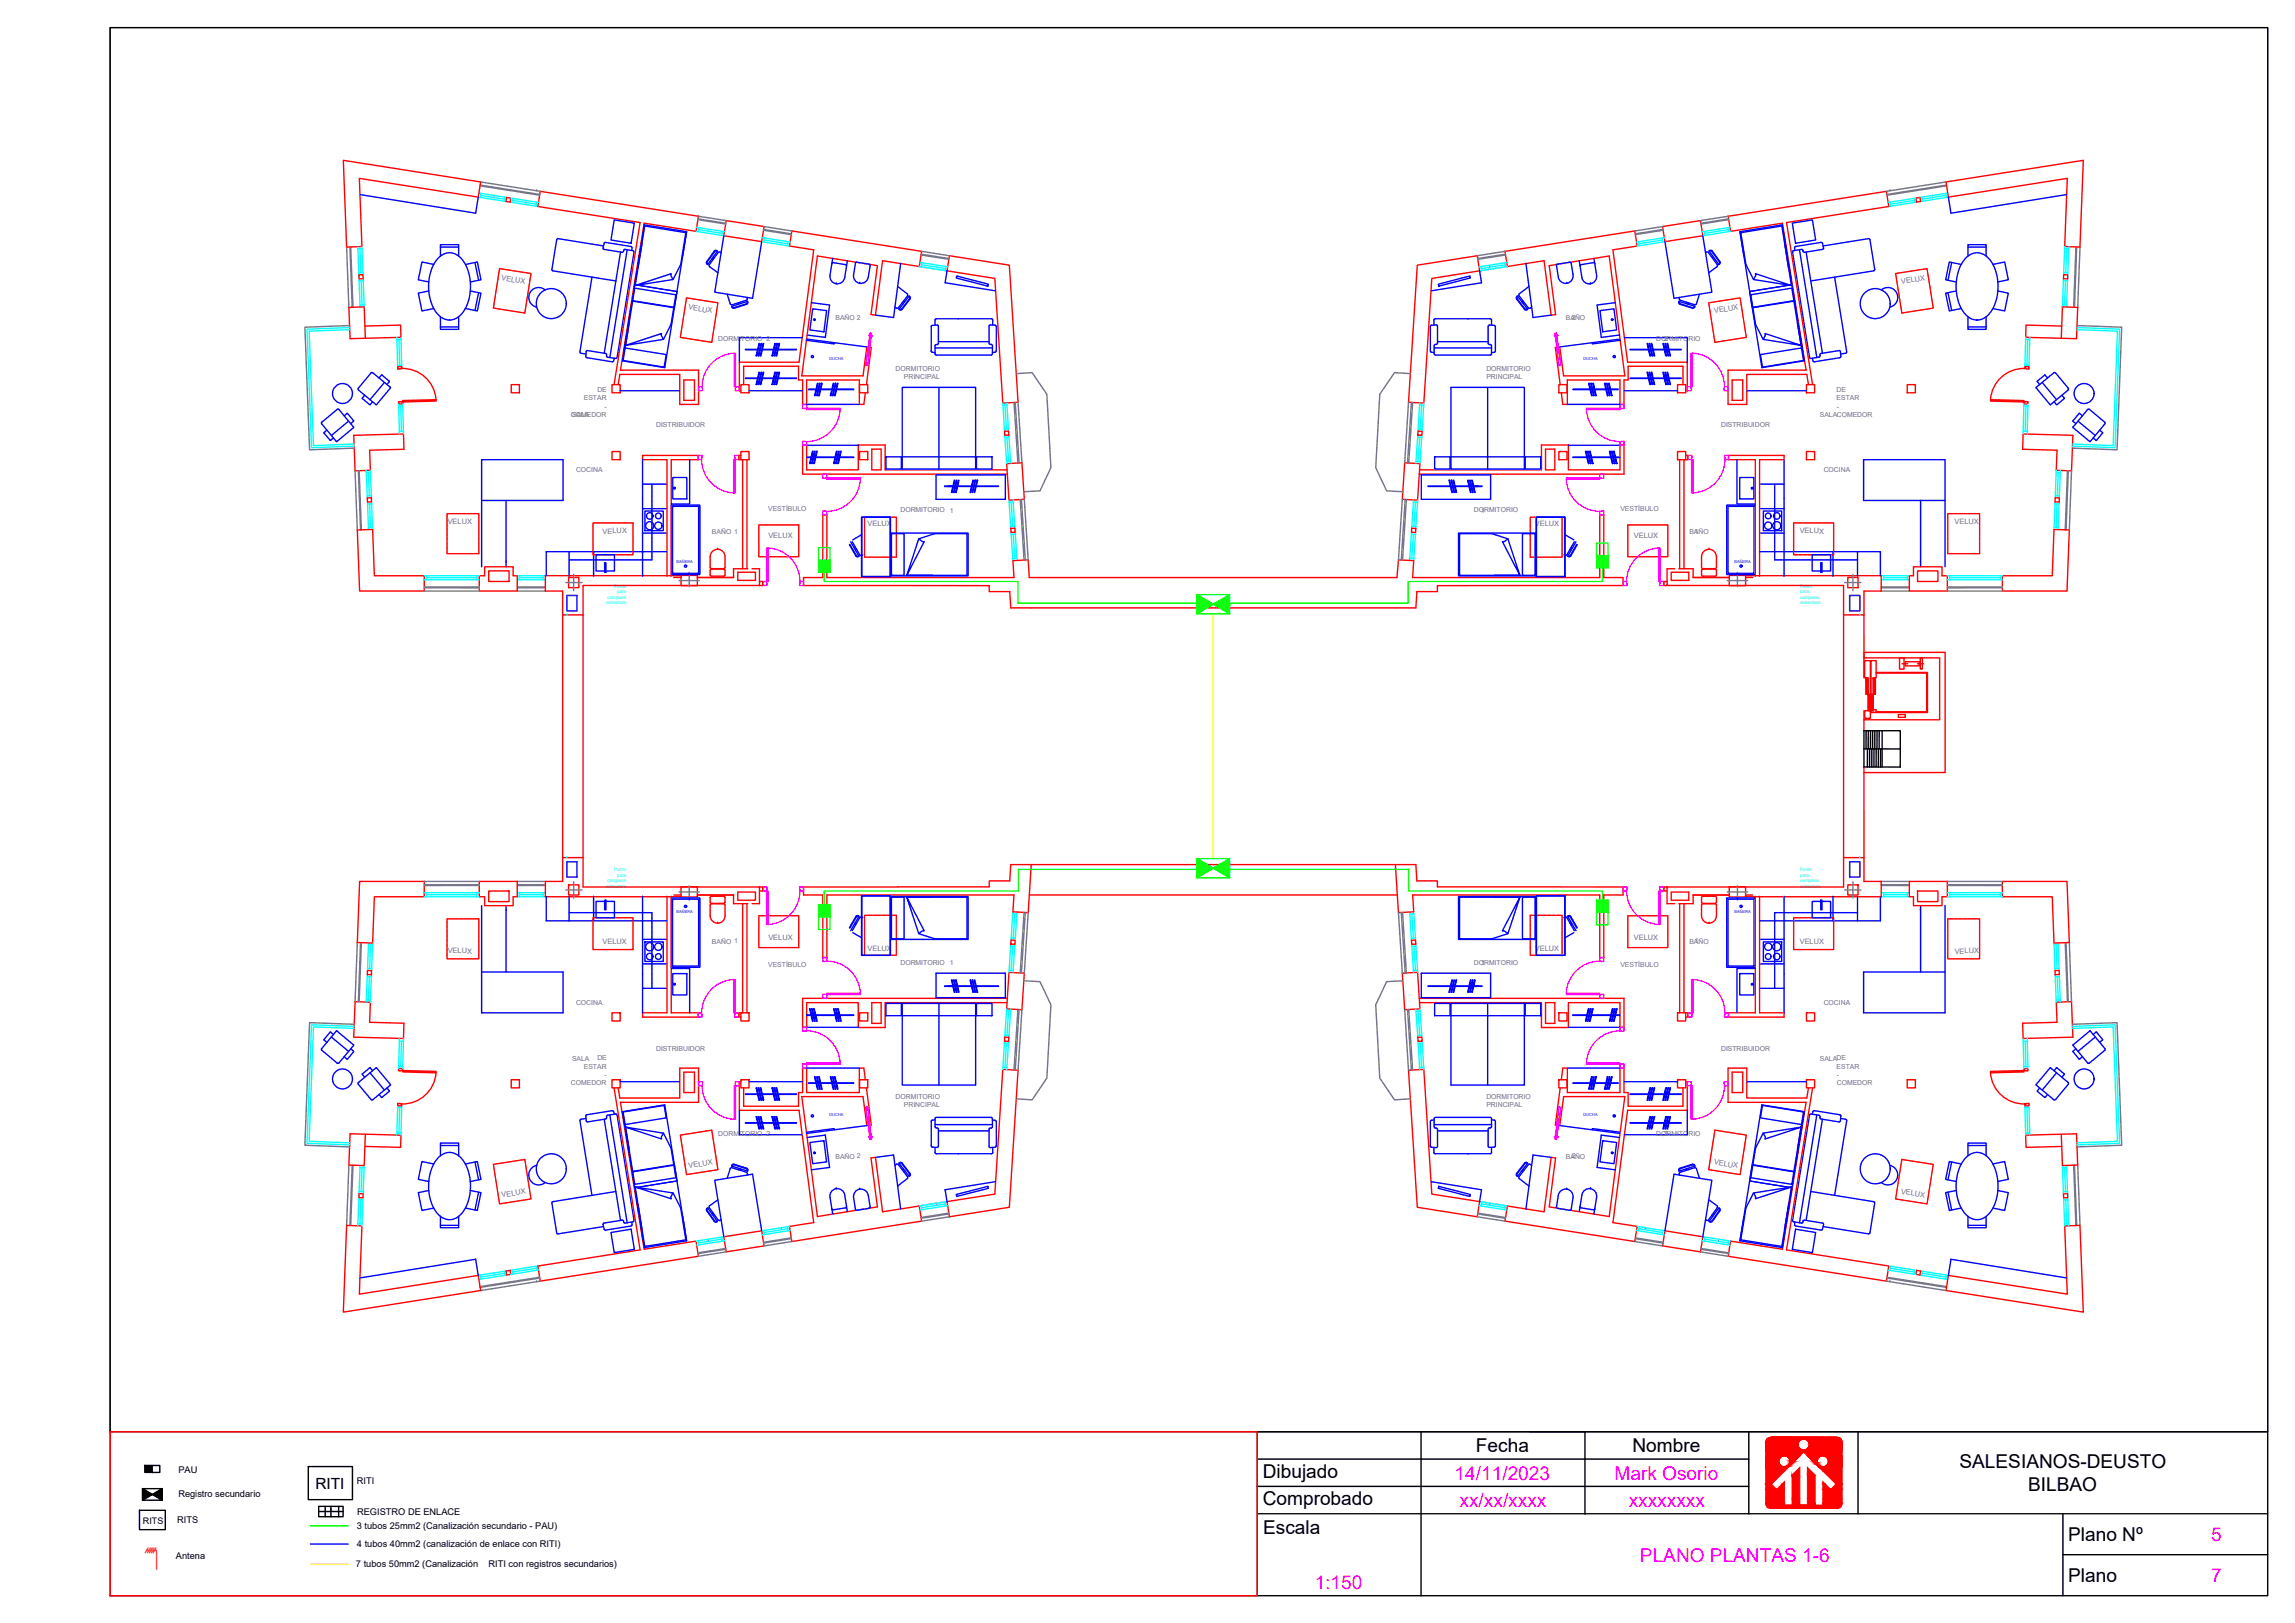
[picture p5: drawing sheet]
<svg xmlns="http://www.w3.org/2000/svg" width="420mm" height="297mm" viewBox="0 0 420 297" stroke-linecap="round" stroke-linejoin="round" font-family="sans-serif">
<defs><g id="words">
<g font-size="3.5">
<text x="270.2" y="265.8">Fecha</text>
<text x="298.9" y="265.8">Nombre</text>
<text x="358.7" y="268.7">SALESIANOS-DEUSTO</text>
<text x="231.2" y="270.4">Dibujado</text>
<text x="231.2" y="275.5">Comprobado</text>
<text x="371.3" y="272.9">BILBAO</text>
<text x="231.2" y="280.8">Escala</text>
<text x="378.6" y="282">Plano Nº</text>
<text x="378.6" y="289.5">Plano</text>
</g>
<g font-size="3.5" fill="#f0f">
<text x="266.3" y="270.8">14/11/2023</text>
<text x="267.2" y="275.8">xx/xx/xxxx</text>
<text x="295.6" y="270.8">Mark Osorio</text>
<text x="298.2" y="275.8">xxxxxxxx</text>
<text x="300.2" y="285.8">PLANO PLANTAS 1-6</text>
<text x="404.8" y="282">5</text>
<text x="240.7" y="290.8">1:150</text>
<text x="404.8" y="289.5">7</text>
</g>
<text font-size="2.8" x="57.8" y="272.5">RITI</text>
<g font-size="1.7">
<text x="32.6" y="269.6">PAU</text>
<text x="32.6" y="274">Registro secundario</text>
<text x="65.3" y="271.7">RITI</text>
<text x="32.4" y="278.8">RITS</text>
<text x="65.3" y="279.8">3 tubos 25mm2 (Canalización secundario - PAU)</text>
<text x="65.4" y="277.2">REGISTRO DE ENLACE</text>
<text x="32.2" y="285.3">Antena</text>
<text x="65.2" y="286.9">7 tubos 50mm2 (Canalización</text>
<text x="65.4" y="283.2">4 tubos 40mm2 (canalización de enlace con RITI)</text>
<text x="89.4" y="286.9">RITI con registros secundarios)</text>
</g>
<text font-size="1.6" x="26.2" y="278.9">RITS</text>
<g font-size="1.4" fill="#767676">
<text x="91.7" y="51.3" transform="rotate(9 91.7 51.3)">VELUX</text>
<text x="348.1" y="52" transform="rotate(-9 348.1 52)">VELUX</text>
<text x="126" y="56.6" transform="rotate(9 126 56.6)">VELUX</text>
<text x="313.9" y="57.3" transform="rotate(-9 313.9 57.3)">VELUX</text>
<text x="82" y="96">VELUX</text>
<text x="357.8" y="95.9">VELUX</text>
<text x="110.3" y="97.6">VELUX</text>
<text x="140.7" y="98.5">VELUX</text>
<text x="158.8" y="96.4">VELUX</text>
<text x="281" y="96.3">VELUX</text>
<text x="299.1" y="98.4">VELUX</text>
<text x="329.5" y="97.6">VELUX</text>
<text x="110.3" y="172.8">VELUX</text>
<text x="140.7" y="172">VELUX</text>
<text x="299.1" y="172">VELUX</text>
<text x="329.5" y="172.8">VELUX</text>
<text x="82" y="174.5">VELUX</text>
<text x="158.8" y="174.1">VELUX</text>
<text x="281" y="174.1">VELUX</text>
<text x="357.9" y="174.5">VELUX</text>
<text x="126.1" y="213.8" transform="rotate(-9 126.1 213.8)">VELUX</text>
<text x="313.7" y="213.1" transform="rotate(9 313.7 213.1)">VELUX</text>
<text x="91.9" y="219.2" transform="rotate(-9 91.9 219.2)">VELUX</text>
<text x="348" y="218.5" transform="rotate(9 348 218.5)">VELUX</text>
</g>
<g font-size="1.3" fill="#767676">
<text x="153" y="58.5">BAÑO 2</text>
<text x="286.7" y="58.5">BAÑO</text>
<text x="287.8" y="58.5">2</text>
<text x="131.5" y="62.5">DORMITORIO 2</text>
<text x="303.2" y="62.5">DORMITORIO</text>
<text x="304.7" y="62.5">2</text>
<text x="109.4" y="71.8">DE</text>
<text x="164" y="67.8">DORMITORIO</text>
<text x="165.5" y="69.3">PRINCIPAL</text>
<text x="272.1" y="67.8">DORMITORIO</text>
<text x="272.1" y="69.3">PRINCIPAL</text>
<text x="336.2" y="71.8">DE</text>
<text x="104.5" y="76.3">COMEDOR</text>
<text x="104.7" y="76.3">SALA</text>
<text x="106.9" y="73.3">ESTAR</text>
<text x="110.7" y="74.8">-</text>
<text x="333.2" y="76.3">SALACOMEDOR</text>
<text x="336.2" y="73.3">ESTAR</text>
<text x="336.3" y="74.8">-</text>
<text x="120.1" y="78.1">DISTRIBUIDOR</text>
<text x="315.1" y="78.1">DISTRIBUIDOR</text>
<text x="105.5" y="86.4">COCINA</text>
<text x="333.9" y="86.4">COCINA</text>
<text x="140.6" y="93.5">VESTÍBULO</text>
<text x="164.8" y="93.8">DORMITORIO</text>
<text x="173.9" y="93.8">1</text>
<text x="269.8" y="93.8">DORMITORIO</text>
<text x="271.2" y="93.8">1</text>
<text x="296.7" y="93.5">VESTÍBULO</text>
<text x="130.3" y="97.8">BAÑO 1</text>
<text x="309.3" y="97.8">BAÑO</text>
<text x="310.3" y="97.8">1</text>
<text x="130.3" y="172.8">BAÑO 1</text>
<text x="309.3" y="172.8">BAÑO</text>
<text x="310.3" y="172.6">1</text>
<text x="140.6" y="177.1">VESTÍBULO</text>
<text x="164.8" y="176.6">DORMITORIO</text>
<text x="173.9" y="176.6">1</text>
<text x="269.8" y="176.6">DORMITORIO</text>
<text x="271.2" y="176.6">1</text>
<text x="296.7" y="177.1">VESTÍBULO</text>
<text x="105.5" y="184">COCINA</text>
<text x="333.9" y="184">COCINA</text>
<text x="104.7" y="194.1">SALA</text>
<text x="106.9" y="195.6">ESTAR</text>
<text x="109.4" y="194.1">DE</text>
<text x="110.7" y="197.1">-</text>
<text x="120.1" y="192.3">DISTRIBUIDOR</text>
<text x="315.1" y="192.3">DISTRIBUIDOR</text>
<text x="333.2" y="194.1">SALADE</text>
<text x="336.2" y="195.6">ESTAR</text>
<text x="336.3" y="197.1">-</text>
<text x="104.5" y="198.6">COMEDOR</text>
<text x="164" y="201">DORMITORIO</text>
<text x="165.5" y="202.6">PRINCIPAL</text>
<text x="272.1" y="201">DORMITORIO</text>
<text x="272.1" y="202.6">PRINCIPAL</text>
<text x="336.3" y="198.6">COMEDOR</text>
<text x="131.5" y="207.9">DORMITORIO 2</text>
<text x="303.2" y="207.9">DORMITORIO</text>
<text x="304.7" y="207.9">2</text>
<text x="153" y="212.1">BAÑO 2</text>
<text x="286.7" y="212.1">BAÑO</text>
<text x="287.8" y="211.9">2</text>
</g>
<g font-size=".8" fill="#00bfff">
<text x="112.5" y="107.6">Punto</text>
<text x="329.6" y="107.6">Punto</text>
<text x="110.9" y="110.6">extractora</text>
<text x="111.2" y="109.6">campana</text>
<text x="113" y="108.6">para</text>
<text x="329.6" y="108.6">para</text>
<text x="329.6" y="109.6">campana</text>
<text x="329.6" y="110.6">extractora</text>
<text x="111.2" y="161.5">campana</text>
<text x="112.5" y="159.5">Punto</text>
<text x="113" y="160.5">para</text>
<text x="329.6" y="159.5">Punto</text>
<text x="329.6" y="160.5">para</text>
<text x="329.6" y="161.5">campana</text>
<text x="110.9" y="162.5">extractora</text>
<text x="329.6" y="162.5">extractora</text>
</g>
<g font-size=".7" fill="#00f">
<text x="151.8" y="65.8">DUCHA</text>
<text x="289.9" y="65.8">DUCHA</text>
<text x="123.9" y="103">BAÑERA</text>
<text x="317.5" y="103">BAÑERA</text>
<text x="123.9" y="167.1">BAÑERA</text>
<text x="317.5" y="167.1">BAÑERA</text>
<text x="151.8" y="204.2">DUCHA</text>
<text x="289.9" y="204.2">DUCHA</text>
</g>
</g></defs>
<!-- layer: edificio 2|1. MURO -->
<g fill="none" stroke="#f00" stroke-width=".25">
<path d="M62.9 29.3l25.1 4-.4 2.8-21.8-3.5 .5 12.5-2.8 .1zM92.8 36.1l.7 .2-.1 .7-.8-.1zM350.8 36.3l.7-.2 .1 .8-.7 .1zM356.7 36.1l-.4-2.8 25.1-4-.6 15.9-2.8-.1 .5-12.5-21.8 3.5M65.7 50.3h.8v.7h-.8zM66.8 59.7l6.5-.2 .1 2.2-9.3 .3-.2-5.7 2.8-.1 .2 5.7M132.9 40.4l7 1.1-.5 2.7-6.9-1.1zM145 42.3l23.7 3.7-.4 2.8-6.7-1.1-1.3 10-.8-.1 1.1-9-11-1.8-2.8 22h11.2l.7-5.3h.2M145 42.3l-.5 2.7 4.5 .7-2.7 20.6h-10.9v5.2h.2M173.8 46.8l11 1.7 1.6 25.1-2.8 .2-1.5-22.8-8.7-1.4zM259.5 48.5l10.9-1.7 .5 2.8-8.8 1.4-1.4 22.8-2.8-.2zM299.3 42.3l-23.8 3.7 .5 2.8 6.7-1.1 1.3 10 .8-.1-1.2-9 11-1.8 2.9 22h-11.2l-.7-5.3h-.3"/>
<path d="M299.3 42.3l.4 2.7-4.4 .7 2.7 20.6h10.9v5.2h-.3M304.4 41.5l6.9-1.1 .5 2.7-7 1.1zM377.5 59.7l-6.6-.2v2.2l9.3 .3 .2-5.7-2.8-.1-.2 5.7M377.8 50.3h.7v.7h-.7zM64.8 79.7l9.1-.3v2.8l-6.2 .2 .1 3.7-2.8 .1zM93.6 70.4h1.5v1.5h-1.5zM112 70.4h1.5v1.5h-1.5zM112.4 70.3l4.8-29.6-18.7-2.9 .4-2.8 29 4.6-.5 2.7-9.5-1.5-4.3 26.9h14.3v6.3h-3.5v-5.5h-10.9l-.3 1.9M125.2 69.5h1.9v3.8h-1.9zM135.6 70.4h1.5v1.5h-1.5zM136.1 70.4v-3.4h10.1v2.5h.7v4.5M157.4 70.4h1.5v1.5h-1.5z"/>
<path d="M158.4 71.9l-.3 2.1h-.8v-4.5h-9.6v4.5M159.3 63.6h.2l-.9 6.8M183.9 78.9h.7l.1 .7-.8 .1zM259.6 78.9h.8l-.1 .8-.7-.1zM285 63.6h-.3l.9 6.8M285.4 70.4h1.5v1.5h-1.5zM285.8 71.9l.3 2.1h.8v-4.5h9.7v4.5M307.1 70.4h1.5v1.5h-1.5zM308.1 70.4v-3.4h-10v2.5h-.8v4.5M317.1 69.5h2v3.8h-2zM330.7 70.4h1.5v1.5h-1.5zM331.8 70.3l-4.7-29.6 18.7-2.9-.4-2.8-29 4.6 .4 2.7 9.5-1.5 4.4 26.9h-14.3v6.3h3.4v-5.5h11l.3 1.9"/>
<path d="M349.2 70.4h1.5v1.5h-1.5zM370.4 79.4l9.1 .3-.3 6.5-2.8-.1 .2-3.7-6.3-.2zM65.4 97l2.8-.1 .3 8.5h9.2v2.8h-11.9zM67.2 91.1h.8v.7l-.7 .1zM112 82.6h1.5v1.5h-1.5zM135.6 82.6h1.5v1.5h-1.5zM135.6 83.4h-.3v.7h.3M136 84.1v20M136.7 84.1v20M146.9 81.5v5.3h37.5M147.7 81.5v4.5h9.4v-4.6h5v4.6h22.3M157.4 82.6h1.5v1.5h-1.5z"/>
<path d="M159.6 82.2h1.7v3.8h-1.7zM184.3 84.9l2.8-.2 .4 6.7-2.8 .1zM185 96.7h.8l.1 .7h-.8zM257.2 84.7l2.8 .2-.5 6.6-2.8-.1zM258.5 96.7h.7v.7h-.8zM282.9 82.2h1.7v3.8h-1.7zM285.4 82.6h1.5v1.5h-1.5zM296.6 81.5v4.5h-9.5v-4.6h-4.9v4.6h-22.3M297.3 81.5v5.3h-37.5M307.1 82.6h1.5v1.5h-1.5zM307.5 84.1v20M308.3 84.1v20"/>
<path d="M308.6 83.4h.4v.7h-.4M330.7 82.6h1.5v1.5h-1.5zM376.3 91.1h.7v.8l-.8-.1zM88.7 103.7h5.2v1.7h.8v2.8h-7v-2.8h1zM89.5 104.5h3.7v1.9h-3.7zM103 112.5h3.7M103.8 109h1.8v2.8h-1.8zM122.1 105.4v-21.3h-4.5v-.7h10.2v.7h-4.9v21.3M123.3 105.7h1.4M124.7 105.4h-24.9v2.8h3.2v53.1h-3.2v2.8h24.9M135.1 104.7h3.2v1.5h-3.2zM136.9 104.1h-2.6v1.6h-6.6"/>
<path d="M137.7 104.1h1.3v3.1M139 106.4h.6v.8h-.6M139 107.2h-32.3v55.1h32.3M185.4 102.6l2.8-.1 .2 3.2h67.3l.3-3.2 2.8 .1M185.4 102.6l.2 3.1h-34.2v-11.5h-.8v11.5h-3.5v1.5h34v1.1h3.8l.1 3h74.2l.2-3h3.8v-1.1h33.9v-1.5h-3.5v-11.5h-.7v11.5h-34.3l.2-3.1M305.2 106.4h-.6v.8h.6M305.2 107.2h32.3v55.1h-32.3M306 104.7h3.2v1.5h-3.2zM306.6 104.1h-1.4v3.1M307.4 104.1h2.6v1.6h6.6M319.6 105.4h24.8v2.8h-3.2v4.3M319.6 105.7h1.3"/>
<path d="M321.4 105.4v-21.3h-4.9v-.7h10.1v.7h-4.5v21.3M337.5 112.5h3.7M338.6 109h1.9v2.8h-1.9zM341.2 112.5v7.9v-1h14.9v22h-14.9M350.3 103.7h5.2v1.7h1v2.8h-6.9v-2.8h.7zM351.1 104.5h3.7v1.9h-3.7zM366.6 105.4h9.1l.3-8.5 2.8 .1-.4 11.2h-11.8zM341.2 131.7v2M103 157h3.7M103.8 157.7h1.8v2.8h-1.8zM188.8 158.2l-.6 8.8-2.8-.1M255.5 158.2l.5 8.8 2.8-.1-.2-3.1h34.3v11.5h.7v-11.5h3.5v-1.5h-33.9v-1.1h-3.8l-.2-3h-74.2l-.1 3h-3.8v1.1h-16.7"/>
<path d="M337.5 157h3.7M338.6 157.7h1.9v2.8h-1.9zM341.2 140.4v20.9h3.2v2.8h-24.8M65.8 161.3h11.9v2.8h-9.2l-.3 8.5-2.8-.1zM67.3 177.6h.7v.8h-.8zM87.7 161.3h7v2.8h-.8v1.7h-5.2v-1.7h-1zM89.5 163.1h3.7v1.9h-3.7zM122.1 164v21.4h-4.5v.7h10.2v-.7h-4.9v-21.4M123.3 163.8h1.4M127.7 163.8h6.6v1.6h2.6M135.1 163.3h3.2v1.5h-3.2zM136 165.4v20"/>
<path d="M136.7 165.4v20M139 162.3h.6v.8h-.6M139 162.3v3.1h-1.3M164.4 162.3h-17.3v1.5h3.5v11.5h.8v-11.5h34.2l-.2 3.1M184.7 178l2.8 .1-.4 6.7-2.8-.2zM185.1 172l.8 .1-.1 .7h-.8zM188.4 163.8h67.3M256.7 178.1l2.8-.1 .5 6.6-2.8 .2zM258.4 172.1l.8-.1v.8h-.7zM305.2 162.3h-.6v.8h.6M305.2 162.3v3.1h1.4M306 163.3h3.2v1.5h-3.2z"/>
<path d="M307.5 165.4v20M308.3 165.4v20M316.6 163.8h-6.6v1.6h-2.6M319.6 163.8h1.3M321.4 164v21.4h-4.9v.7h10.1v-.7h-4.5v-21.4M349.6 161.3h6.9v2.8h-1v1.7h-5.2v-1.7h-.7zM351.1 163.1h3.7v1.9h-3.7zM366.6 161.3h11.8l.4 11.2-2.8 .1-.3-8.5h-9.1zM376.2 177.6h.8v.8h-.7zM67.8 183.4l-2.8-.1-.2 6.5 9.1 .3v-2.8l-6.2-.2 .1-3.7M93.6 197.6h1.5v1.5h-1.5zM112 197.6h1.5v1.5h-1.5z"/>
<path d="M112 185.4h1.5v1.5h-1.5zM113.2 199.1l.3 1.9h10.9v-5.5h3.5v6.2h-14.3l4.3 26.9 9.5-1.5 .5 2.8-29 4.6-.4-2.8 18.7-2.9-4.8-29.6M125.2 196.2h1.9v3.8h-1.9zM135.6 198h-.2v5.2h10.9l2.7 20.6-4.5 .7 .5 2.7 23.7-3.7-.4-2.8-6.7 1.1-1.3-10-.8 .1 1.1 9-11 1.7-2.8-21.9h11.2l.7 5.3h.2M135.6 197.6h1.5v1.5h-1.5zM135.6 185.4h1.5v1.5h-1.5zM135.6 185.4h-.3v.7h.3M146.9 195.5v4.5h-.7v2.5h-10.1v-3.4M147.7 195.5v4.5h9.6v-4.5h.8l.3 2.1M157.4 197.6h1.5v1.5h-1.5zM157.4 185.4h1.5v1.5h-1.5zM158.6 199.1l.9 6.8h-.2"/>
<path d="M159.6 183.5h1.7v3.8h-1.7zM183.6 195.7l2.8 .2-1.6 25.1-11 1.7-.4-2.8 8.7-1.4zM183.9 189.8l.8 .1-.1 .7h-.7zM184.4 183.5h-22.3v4.6h-5v-4.6h-9.4v4.5M184.4 182.7h-37.5v5.3M257.9 195.9l2.8-.2 1.4 22.8 8.8 1.4-.5 2.8-10.9-1.7zM259.6 189.9l.7-.1 .1 .8h-.8zM259.8 182.7h37.5v5.3M259.9 183.5h22.3v4.6h4.9v-4.6h9.5v4.5M282.9 183.5h1.7v3.8h-1.7zM285.4 197.6h1.5v1.5h-1.5zM285.4 185.4h1.5v1.5h-1.5z"/>
<path d="M285.6 199.1l-.9 6.8h.3M296.6 195.5v4.5h-9.7v-4.5h-.8l-.3 2.1M297.3 195.5v4.5h.8v2.5h10v-3.4M307.1 197.6h1.5v1.5h-1.5zM307.1 185.4h1.5v1.5h-1.5zM308.6 198h.3v5.2h-10.9l-2.7 20.6 4.4 .7-.4 2.7-23.8-3.7 .5-2.8 6.7 1.1 1.3-10 .8 .1-1.2 9 11 1.7 2.9-21.9h-11.2l-.7 5.3h-.3M308.6 185.4h.4v.7h-.4M317.1 196.2h2v3.8h-2zM330.7 197.6h1.5v1.5h-1.5zM330.7 185.4h1.5v1.5h-1.5zM331.1 199.1l-.3 1.9h-11v-5.5h-3.4v6.2h14.3l-4.4 26.9-9.5-1.5-.4 2.8 29 4.6 .4-2.8-18.7-2.9 4.7-29.6M349.2 197.6h1.5v1.5h-1.5z"/>
<path d="M376.4 183.4l2.8-.1 .3 6.5-9.1 .3-.1-2.8 6.3-.2-.2-3.7M65.7 218.4l.8 .1v.7h-.8zM66.9 207.6l-.2 5.7-2.8-.1 .2-5.7 9.3 .3-.1 2.2-6.5-.2M377.4 207.6l.2 5.7 2.8-.1-.2-5.7-9.3 .3v2.2l6.6-.2M377.8 218.5l.7-.1v.8h-.7zM63.5 224.3l2.8 .1-.5 12.5 21.8-3.5 .4 2.8-25.1 3.9zM92.6 232.6l.8-.1 .1 .7-.7 .2zM132.5 226.4l6.9-1.1 .5 2.7-7 1.1zM304.8 225.3l7 1.1-.5 2.7-6.9-1.1zM350.9 232.5l.7 .1-.1 .8-.7-.2zM356.7 233.4l-.4 2.8 25.1 3.9-.6-15.8-2.8 .1 .5 12.5-21.8-3.5"/>
</g>
<!-- layer: edificio 2|3. CARP -->
<g fill="none" stroke="#0ff" stroke-width=".25">
<path d="M87.6 36.1l5 .8M87.7 35.3l5.1 .8M88 35.8l4.4 .7M88 35.4l-.1 .7M92.4 36.1l-.1 .7M93.4 37l5.1 .8M93.5 36.3l5.1 .7M93.8 36.7l4.4 .7M93.9 36.3l-.2 .7M98.2 37l-.1 .7M346 37l.1 .7M350.4 36.3l.1 .7"/>
<path d="M350.4 36.7l-4.3 .7M350.8 36.3l-5.1 .7M350.9 37l-5.1 .8M351.8 36.1l.1 .7M356.2 35.4l.1 .7M356.3 35.8l-4.4 .7M356.6 35.3l-5.1 .8M356.7 36.1l-5.1 .8M64 60l-7.8 .2 .8 21.7 7.8-.3M65.5 45.1l.4 11.1M65.9 45.5l.2 4.4M66.1 51.4l.2 4.4"/>
<path d="M66.3 45.1l.2 5.2M66.3 45.5h-.8M66.4 49.9h-.7M66.5 51l.2 5.2M66.5 51.4h-.8M66.7 55.8h-.8M127.4 42.3l5.1 .8M127.6 41.6l5 .8M127.9 42l4.3 .7M127.9 41.7l-.1 .7M132.2 42.3l-.1 .8M139.4 44.2l5.1 .8"/>
<path d="M139.6 43.5l5.1 .8M139.9 43.9l4.3 .7M139.9 43.5l-.1 .8M144.3 44.2l-.1 .8M168.3 48.8l5.1 .8M168.4 48l5.1 .8M168.7 48.5l4.4 .6M168.8 48.1l-.1 .7M173.1 48.8l-.1 .7M271.1 48.8l.1 .7M275.5 48.1l.1 .7M275.5 48.5l-4.3 .6"/>
<path d="M275.8 48l-5 .8M276 48.8l-5.1 .8M300 44.2l.1 .8M304.3 43.5l.1 .8M304.4 43.9l-4.4 .7M304.7 43.5l-5.1 .8M304.8 44.2l-5.1 .8M312 42.3l.1 .8M316.3 41.7l.2 .7M316.4 42l-4.3 .7M316.7 41.6l-5.1 .8M316.8 42.3l-5 .8"/>
<path d="M377.6 55.8h.7M377.8 51.4h.7M377.8 51l-.2 5.2M377.8 49.9h.8M378 45.5h.7M378 45.1l-.2 5.2M378.1 51.4l-.1 4.4M378.4 45.5l-.2 4.4M378.7 45.1l-.4 11.1M380.2 60l7.8 .2-.8 21.7-7.8-.3M64 60.3l-7.4 .3 .8 21 7.4-.3M72.7 61.8l.1 5.7"/>
<path d="M73 73.9l.1 5.5M73 62.1l.2 4.7M73.4 74.3l.1 4.6M73.4 61.7l.2 5.8M73.4 62.1h-.7M73.5 66.8l-.7 .1M73.7 73.9l.2 5.5M73.7 74.3h-.7M73.9 78.9h-.8M183.6 73.8l.3 5.1M183.9 79.7l.4 5.1M184 74.1l.2 4.4"/>
<path d="M184.3 73.7l.3 5.2M184.4 74.1h-.8M184.6 78.5l-.7 .1M184.7 79.6l.3 5.2M259.6 79.6l-.4 5.2M259.6 78.5l.8 .1M259.9 74.1h.7M259.9 73.7l-.3 5.2M260.3 74.1l-.3 4.4M260.3 79.7l-.3 5.1M260.7 73.8l-.3 5.1M370.4 78.9h.7"/>
<path d="M370.5 74.3h.8M370.5 73.9l-.1 5.5M370.7 66.8l.8 .1M370.8 62.1h.8M370.9 61.7l-.2 5.8M370.9 74.3l-.1 4.6M371.2 62.1l-.1 4.7M371.3 73.9l-.2 5.5M371.6 61.8l-.2 5.7M380.2 60.3l7.5 .3-.8 21-7.5-.3M67.1 86.1l.1 5M67.3 91.9l.2 5"/>
<path d="M67.4 86.5l.2 4.2M67.7 92.2l.1 4.3M67.8 86.1l.2 5M67.8 86.4l-.7 .1M68 90.7l-.8 .1M68 91.8l.2 5.1M68 92.2l-.7 .1M68.2 96.5h-.7M184.3 80l.3 4.5M184.7 91.5l.3 5.2M184.7 80h-.7M185 84.4l-.7 .1"/>
<path d="M185.1 97.5l.3 5.1M185.1 91.9l.3 4.4M185.5 91.5l.3 5.2M185.5 91.9h-.8M185.5 97.8l.3 4.4M185.8 96.3h-.8M185.9 97.4l.3 5.2M185.9 97.8h-.8M258.4 97.8h.7M258.4 97.4l-.3 5.2M258.5 96.3h.7M258.8 97.8l-.3 4.4"/>
<path d="M258.8 91.9h.7M258.8 91.5l-.3 5.2M259.1 91.9l-.2 4.4M259.2 97.5l-.4 5.1M259.2 84.4l.8 .1M259.5 91.5l-.3 5.2M259.5 80h.8M259.9 80l-.3 4.5M376.1 96.5h.7M376.2 92.2l.8 .1M376.2 91.8l-.2 5.1M376.3 90.7l.7 .1"/>
<path d="M376.4 86.4l.8 .1M376.4 86.1l-.1 5M376.6 92.2l-.2 4.3M376.8 86.5l-.1 4.2M377 91.9l-.2 5M377.2 86.1l-.2 5M77.7 106.1h10M78.1 105.7h9.2M78.1 105.4v.7M87.3 105.4v.7M87.7 105.4h-10M94.7 106.1h5.1"/>
<path d="M95.1 105.7h4.3M95.1 105.4v.7M99.4 105.4v.7M99.8 105.4h-5.1M103.8 112.5h.1M186.2 102.2h-.8M258.1 102.2h.7M340.5 112.5h.1M344.4 106.1h5.2M344.4 105.4h5.2M344.8 105.4v.7M344.8 105.7h4.4"/>
<path d="M349.2 105.4v.7M356.5 106.1h10.1M356.5 105.4h10.1M356.9 105.4v.7M356.9 105.7h9.3M366.2 105.4v.7M103.8 157h.1M340.5 157h.1M67.2 178.7l.8 .1M67.2 178.4l-.1 5M67.3 177.2l.7 .1M67.5 172.9l.7 .1"/>
<path d="M67.5 172.6l-.2 5M67.6 178.7l-.2 4.3M67.8 173l-.1 4.3M68 178.4l-.2 5M68.2 172.6l-.2 5M77.7 163.4h10M77.7 164.1h10M78.1 163.8h9.2M78.1 163.4v.7M87.3 163.4v.7M94.7 164.1h5.1M94.7 163.4h5.1"/>
<path d="M95.1 163.8h4.3M95.1 163.4v.7M99.4 163.4v.7M184.7 177.6h.8M185 173.2h.8M185 172.8l-.3 5.1M185.1 171.7h.8M185.4 173.2l-.3 4.4M185.4 167.2l.8 .1M185.4 166.9l-.3 5.1M185.8 167.3l-.3 4.4M185.8 172.8l-.3 5.2"/>
<path d="M186.2 166.9l-.3 5.2M258.1 166.9l.3 5.2M258.5 172.8l.3 5.2M258.5 167.3l.3 4.4M258.8 166.9l.4 5.1M258.8 167.2l-.7 .1M258.9 173.2l.2 4.4M259.1 171.7h-.7M259.2 172.8l.3 5.1M259.2 173.2h-.7M259.5 177.6h-.7M344.4 164.1h5.2"/>
<path d="M344.8 163.4v.7M344.8 163.8h4.4M349.2 163.4v.7M349.6 163.4h-5.2M356.5 164.1h10.1M356.9 163.8h9.3M356.9 163.4v.7M366.2 163.4v.7M366.6 163.4h-10.1M376 172.6l.2 5M376.3 178.4l.1 5M376.4 173l.2 4.3"/>
<path d="M376.7 178.7l.1 4.3M376.8 172.6l.2 5M376.8 172.9l-.7 .1M377 177.2l-.8 .1M377 178.4l.2 5M377 178.7l-.7 .1M64.8 188.2l-7.4-.3-.8 21 7.4 .3M64.8 187.9l-7.8-.3-.8 21.6 7.8 .3M67.1 183h.7M73 195.2h.7M73.1 190.5l.8 .1M73.1 190l-.1 5.5"/>
<path d="M73.5 190.6l-.1 4.6M73.9 190.1l-.2 5.5M183.6 195.4h.8M183.9 190.9l.7 .1M183.9 190.6l-.3 5.1M184 189.4l.7 .1M184.2 191l-.2 4.4M184.3 185l.7 .1M184.3 184.6l-.4 5.2M184.6 190.6l-.3 5.2M184.6 185l-.3 4.5M185 184.7l-.3 5.2"/>
<path d="M259.2 184.7l.4 5.2M259.6 190.6l.3 5.2M259.6 185l.3 4.5M260 184.6l.3 5.2M260 185l-.8 .1M260 191l.3 4.4M260.3 189.4l-.8 .1M260.4 190.6l.3 5.1M260.4 190.9l-.8 .1M260.6 195.4h-.7M370.4 190.1l.1 5.5M370.8 190.6l.1 4.6"/>
<path d="M371.1 190l.2 5.5M371.1 190.5l-.7 .1M371.3 195.2h-.8M377.2 183h-.8M379.4 187.9l7.8-.3 .8 21.6-7.8 .3M379.4 188.2l7.5-.3 .8 21-7.5 .3M65.7 219.6h.7M65.7 218.1h.8M65.9 213.7h.8M65.9 213.3l-.4 11M66.1 219.6l-.2 4.4M66.3 213.7l-.2 4.4"/>
<path d="M66.5 219.2l-.2 5.2M66.7 213.3l-.2 5.2M72.7 207.4h.7M72.8 202.6l.7 .1M72.8 201.9l-.1 5.8M73.2 202.6l-.2 4.8M73.6 202l-.2 5.8M173 220l.1 .7M173.4 219.9l-5.1 .8M270.9 219.9l5.1 .8M271.2 220l-.1 .7M370.7 202l.2 5.8"/>
<path d="M371.1 202.6l.1 4.8M371.4 201.9l.2 5.8M371.5 202.6l-.8 .1M371.6 207.4h-.8M377.6 213.3l.2 5.2M377.8 219.2l.2 5.2M378 213.7l.1 4.4M378.2 219.6l.2 4.4M378.3 213.3l.4 11M378.3 213.7h-.7M378.5 218.1h-.7M378.6 219.6h-.8"/>
<path d="M65.5 224h.8M87.9 233.4l.1 .7M92.3 232.7l.1 .7M92.4 233l-4.4 .7M92.6 232.6l-5 .8M92.8 233.4l-5.1 .8M93.7 232.4l.2 .8M98.1 231.8l.1 .7M98.2 232.1l-4.4 .7M98.5 231.7l-5.1 .8M98.6 232.4l-5.1 .8M127.8 227.1l.1 .7"/>
<path d="M132.1 226.4l.1 .7M132.2 226.8l-4.3 .7M132.5 226.4l-5.1 .7M132.6 227.1l-5 .8M139.8 225.2l.1 .7M144.2 224.5l.1 .8M144.2 224.9l-4.3 .7M144.5 224.5l-5.1 .8M144.7 225.2l-5.1 .8M168.7 220.7l.1 .7M173.1 220.4l-4.4 .6M173.5 220.7l-5.1 .8"/>
<path d="M270.8 220.7l5 .8M271.2 220.4l4.3 .6M275.6 220.7l-.1 .7M299.6 225.2l5.1 .8M299.7 224.5l5.1 .8M300 224.9l4.4 .7M300.1 224.5l-.1 .8M304.4 225.2l-.1 .7M311.6 227.1l5.1 .8M311.8 226.4l5 .7M312.1 226.8l4.3 .7M312.1 226.4l-.1 .7"/>
<path d="M316.5 227.1l-.2 .7M345.7 232.4l5.1 .8M345.8 231.7l5.1 .8M346.1 232.1l4.3 .7M346.1 231.8l-.1 .7M350.5 232.4l-.1 .8M351.5 233.4l5.1 .8M351.6 232.6l5.1 .8M351.9 233l4.4 .7M351.9 232.7l-.1 .7M356.3 233.4l-.1 .7M378.7 224h-.7"/>
</g>
<g fill="none" stroke="#767676" stroke-width=".25">
<path d="M87.9 34l10.9 1.7M87.9 33.9l10.9 1.7M88 33.3l10.9 1.7M90.5 36.2h.1M96.3 37.1h.1M98.2 34.9h.1M127.9 39.6l5 .8M316.4 39.6l-5.1 .8M346 34.9h.1M348 37.1h.1M353.8 36.2h.1M356.3 33.3l-10.9 1.7"/>
<path d="M356.4 33.9l-11 1.7M356.4 34l-10.9 1.7M63.5 45.2l.4 11.1M64 59.6l-8.2 .3 .9 22.4 8.2-.3M64.1 45.2l.4 11M64.2 45.2l.4 11M127.8 40.2l5.1 .8M127.8 40.1l5.1 .8M129.7 42.4h.1M139.8 42.1l5.1 .8M139.8 42l5.1 .8M139.9 41.5l5.1 .8"/>
<path d="M143 44.5h.1M168.3 48.8l5.1 .8M168.6 46.7l5.1 .8M168.6 46.5l5.1 .8M168.7 46l5.1 .8M171.5 49h.1M272.7 49h.1M275.5 46l-5.1 .8M275.6 46.5l-5.1 .8M275.6 46.7l-5 .8M276 48.8l-5.1 .8M301.2 44.5h.1"/>
<path d="M304.4 41.5l-5.1 .8M304.5 42l-5.1 .8M304.5 42.1l-5.1 .8M314.6 42.4h.1M316.5 40.1l-5.1 .8M316.5 40.2l-5.1 .8M380 45.2l-.4 11M380.2 45.2l-.4 11M380.2 59.6l8.2 .3-.8 22.4-8.2-.3M380.8 45.2l-.4 11.1M185.6 73.7l.8 11M185.9 73.6l.7 11.1"/>
<path d="M186.1 68.4l2.9-.2 2.7 4 .7 13.4-2 4.2-3 .2M186.4 73.6l.7 11.1M257.9 73.6l-.7 11.1M258.2 68.4l-2.9-.2-2.7 4-.7 13.4 2 4.2 2.9 .2M258.4 73.6l-.7 11.1M258.6 73.7l-.7 11M65 86.2l.4 10.8M65.6 86.2l.4 10.8M65.8 86.1l.4 10.9M186.8 91.4l.7 11.1M187 91.4l.7 11.1M187.5 91.4l.7 11.1"/>
<path d="M256.7 91.4l-.7 11.1M257.2 91.4l-.7 11.1M257.5 91.4l-.7 11.1M378.5 86.1l-.4 10.9M378.7 86.2l-.5 10.8M379.2 86.2l-.4 10.8M77.7 108.2h10M77.7 107.4h10M77.7 107.6h10M94.7 108.2h5.1M94.7 107.6h5.1M94.7 107.4h5.1"/>
<path d="M124.3 106.3h3.7M126.2 104.8v2.6M316.2 106.3h3.8M318.1 104.8v2.6M344.4 108.2h5.2M344.4 107.6h5.2M344.4 107.4h5.2M356.5 108.2h10.1M356.5 107.4h10.1M366.6 107.6h-10.1M65.4 172.5l-.4 10.8M66 172.5l-.4 10.8"/>
<path d="M66.2 172.5l-.4 10.8M77.7 161.3h10M87.7 161.9h-10M87.7 162.1h-10M94.7 161.3h5.1M99.8 161.9h-5.1M99.8 162.1h-5.1M124.3 163.2h3.7M126.2 162.1v2.6M187.4 179.5l3 .2 2 4.2-.7 13.4-2.7 4-2.9-.2M187.5 167l-.7 11.1M187.7 167l-.7 11.1"/>
<path d="M188.2 167l-.7 11.1M256 167l.7 11.1M256.5 167l.7 11.1M256.8 167l.7 11.1M256.8 179.5l-2.9 .2-2 4.2 .7 13.4 2.7 4 2.9-.2M316.2 163.2h3.8M318.1 162.1v2.6M344.4 161.3h5.2M344.4 161.9h5.2M344.4 162.1h5.2M356.5 161.3h10.1M356.5 161.9h10.1"/>
<path d="M356.5 162.1h10.1M378.1 172.5l.4 10.8M378.2 172.5l.5 10.8M378.8 172.5l.4 10.8M64.9 187.5l-8.2-.3-.9 22.4 8.2 .3M186.4 184.7l-.8 11.1M186.6 184.8l-.7 11M187.1 184.8l-.7 11.1M257.2 184.8l.7 11.1M257.7 184.8l.7 11M257.9 184.7l.7 11.1M379.4 187.5l8.2-.3 .8 22.4-8.2 .3"/>
<path d="M63.9 213.2l-.4 11.1M64.5 213.3l-.4 11M64.6 213.3l-.4 11M173.4 219.9l-5.1 .8M270.9 219.9l5.1 .8M379.6 213.3l.4 11M379.8 213.3l.4 11M380.4 213.2l.4 11.1M90.5 233.3h.1M96.3 232.4h.1M98.2 234.6h.1M98.8 233.8l-10.9 1.7"/>
<path d="M98.8 233.9l-10.9 1.7M98.9 234.5l-10.9 1.7M129.7 227.1h.1M132.9 228.5l-5.1 .8M132.9 228.6l-5.1 .8M132.9 229.1l-5 .8M143 225h.1M144.9 226.6l-5.1 .8M144.9 226.7l-5.1 .8M145 227.2l-5.1 .8M171.5 220.5h.1M173.7 222l-5.1 .8"/>
<path d="M173.7 222.2l-5.1 .8M173.8 222.7l-5.1 .8M270.4 222.7l5.1 .8M270.5 222.2l5.1 .8M270.6 222l5 .8M272.7 220.5h.1M299.3 227.2l5.1 .8M299.4 226.7l5.1 .8M299.4 226.6l5.1 .8M301.2 225h.1M311.3 229.1l5.1 .8M311.4 228.6l5.1 .8"/>
<path d="M311.4 228.5l5.1 .8M314.6 227.1h.1M345.4 234.5l10.9 1.7M345.4 233.9l11 1.7M345.5 233.8l10.9 1.7M346 234.6h.1M348 232.4h.1M353.8 233.3h.1"/>
</g>
<!-- layer: Localizacion -->
<g fill="none" stroke="#f00" stroke-width=".25">
<path d="M72.8 67.1h.7l.1 .3-.8 .1zM73 73.5l.7 .1v.3h-.7zM73.5 67.4a6.1 6.1 0 0 1 6.3 5.7M73.7 73.3l6.1-.2v.3l-6.1 .2zM364.4 73.1l6.1 .2v.3l-6.1-.2zM370.5 73.6l.8-.1v.4h-.8zM370.7 67.4a6.1 6.1 0 0 0-6.3 5.7M370.7 67.1h.8l-.1 .4-.7-.1zM130 105.2l.2 .2M130 103.8l.2 .3M130 103.9v-2a1.36 1.36 0 0 1 1.4-1.4 1.36 1.36 0 0 1 1.3 1.4v2.1l-2.5 .1M130 104.4v.8"/>
<path d="M130.2 104.2l-.2 .2M130.2 104.2h2.3l.2 .2v1h-2.5M131.4 100.5h.1M311.6 104.2h2.4l.2 .2v.8l-.2 .2h-2.3l-.2-.2zM311.8 101.1a1.36 1.36 0 0 1 1.5-.5 1.36 1.36 0 0 1 .9 1.3v2.1l-2.5 .1-.2-.3v-1.9zM312.9 100.5h.1M341.2 124.1v-3.7h13.9v11.3h-13.9v-1.6M341.4 130.1h1v1.4h-1zM341.6 124.1h.4v3h-.4zM341.6 124.1h-.2v-3.2h1v6.2M342 127.1h.4v3h-.4zM342.5 127.1h.4v3h-.4z"/>
<path d="M342.5 130.1h.4v-.2h.6v.5h-1zM342.9 124.1h.4v3h-.4zM343.3 124.1h.2v-3.2h-1v6.2M343.5 123.2h9.2v7.1h-9.2M343.5 123.1h9.4v7.3h-9.4M347.5 130.8h1.3v.5h-1.3zM347.8 120.4h.8v2.1h-.8zM348.2 121.5h1.1M348.8 121.1h2.6v.8h-2.6zM351 121.5h1.1M351.6 120.4h.3v2.1h-.3zM130 165.1l.2 .2"/>
<path d="M130 164.3v.8M130.2 164l-.2 .3M130.2 165.4l-.2 .2M130.2 164h2.3l.2 .3v1h-2.5M130.2 165.4l2.5 .1v2.1a1.36 1.36 0 0 1-1.3 1.4 1.36 1.36 0 0 1-1.4-1.4v-2M131.4 169h.1M311.6 164.1l2.4-.1 .2 .3v.8l-.2 .2h-2.3l-.2-.2zM311.6 165.5h2.6v2.1a1.36 1.36 0 0 1-1.3 1.4 1.36 1.36 0 0 1-1.4-1.4zM312.9 169h.1M73 195.5l.7 .1v.3l-.7 .1zM73.7 195.9l6.1 .2v.2l-6.1-.1zM79.8 196.3a6.1 6.1 0 0 1-6.3 5.7"/>
<path d="M364.4 196.3a6.1 6.1 0 0 0 6.3 5.7M364.4 196.1l6.1-.2v.3l-6.1 .1zM370.5 195.6l.8-.1v.5l-.8-.1zM72.8 201.9l.8 .1-.1 .4h-.7zM370.7 202l.7-.1 .1 .5h-.8zM20.2 262.1h210v29.9h-210z"/>
</g>
<!-- layer: edificio 2|12. MOB -->
<g fill="none" stroke="#00f" stroke-width=".25">
<path d="M58.9 77.3v.3l2.8 3.2M59.3 79.1l1.1 1.5 .6-.4M59.8 78.7l-.5 .5M62.1 74.9l2.6 3.3-3 2.6M62.1 74.9h-.4l-2.8 2.4M63 76.1l.6-.4 1.1 1.3-.5 .5M63.8 77.1l-3.1 2.6M66.3 72.8l1.4 1.3M66.8 72.3l-.5 .6M68.2 73.5l-.5 .6M68.2 68.2h-.3l-2.4 3 3.3 2.9 2.7-3.2M68.3 68.2l3.2 2.7"/>
<path d="M69.4 69.2l.5-.6 1.4 1.1-.5 .7M70.4 70l-2.7 3.1M373.9 70l2.6 3.1M374.3 68.6l.6 .6M374.3 68.7l-1.3 1.1 .4 .6M376 68.2h.3l2.4 2.9-.1 .3M376 68.2l-3.2 2.7 2.5 3.1 3.3-2.6M376 73.5l.5 .5M377.5 72.3l.4 .6M377.9 72.8l-1.4 1.2M380.4 77.1l3.2 2.6M381.2 76.1l-.6-.4-1.1 1.3 .5 .5"/>
<path d="M382.2 74.9l-2.7 3.4M382.5 74.9l2.8 2.4 .1 .3M382.5 74.9h-.3M384.4 78.7l.5 .5M384.9 79.1l-1.1 1.5-.6-.4M385.4 77.6l-2.8 3.2-3.1-2.5M58.9 192.2l2.8 2.4 .4-.1M59.3 190.3l.5 .5M60.7 189.8l3.1 2.6M61 189.3l-.6-.4-1.1 1.4M61.7 188.7l-2.8 3.2v.3M61.7 188.7l3 2.6-2.6 3.2"/>
<path d="M64.2 192l.5 .4M64.7 192.4l-1.1 1.4-.6-.4M65.6 198.4l2.5 2.9 3.4-2.7M65.6 198.1v.3M65.6 198.1l3.3-2.7 2.6 3.2M66.3 196.6l.5 .6M67.7 195.4l.5 .6M67.7 195.4l-1.4 1.2M67.7 196.3l2.7 3.2M70.8 199.1l.5 .6-1.4 1.1-.5-.5M373.4 199.1l-.4 .6 1.3 1.1M376.5 195.4l1.4 1.1-.4 .7"/>
<path d="M376.5 195.4l-.5 .6M376.5 196.3l-2.6 3.2M378.6 198.1l.1 .3M378.6 198.1l-3.2-2.7-2.6 3.1 3.4 2.8 2.5-2.9M379.5 192.4l1.1 1.4 .6-.4M379.5 191.2l2.7 3.3M379.5 191.2l3.1-2.5 2.8 3.2M380 192l-.5 .4M382.2 194.5l.3 .1M383.2 189.3l.6-.4 1.1 1.3-.5 .6M383.6 189.8l-3.2 2.6M385.4 191.9l-.1 .3-2.8 2.4"/>
<path d="M374.9 200.3l-.6 .5"/>
<circle cx="62.7" cy="72" r="1.83"/>
<circle cx="381.5" cy="72" r="1.83"/>
<circle cx="62.7" cy="197.5" r="1.83"/>
<circle cx="381.5" cy="197.5" r="1.83"/>
</g>
<!-- layer: edificio 2|1. MURO MODIF -->
<path d="M104.1 105.7h1.9v1.9h-1.9zM338.3 105.7h1.9v1.9h-1.9zM104.1 161.9h1.9v1.9h-1.9zM338.3 161.9h1.9v1.9h-1.9z" fill="none" stroke="#f00" stroke-width=".25"/>
<!-- layer: edificio 2|4.1 ESTR REFORMADO -->
<path d="M103.6 106.6h3M105 105.1v3M337.7 106.6h3M339.2 105.1v3M103.6 162.9h3M105 161.4v3M337.7 162.9h3M339.2 161.4v3" fill="none" stroke="#808080" stroke-width=".25"/>
<path d="M124.7 105.3h3v1.9h-3zM316.6 105.3h3v1.9h-3zM124.7 162.3h3v1.9h-3zM316.6 162.3h3v1.9h-3z" fill="none" stroke="#f00" stroke-width=".25"/>
<!-- layer: edificio 2|12. MOBILIARIO -->
<g fill="none" stroke="#00f" stroke-width=".25">
<path d="M65.9 35.6l21.2 3.4 .5-2.9M378.4 35.6l-21.2 3.4-.5-2.9M78.5 53.3l-1.9 .4 .6 3.2 2.2-.4M79.4 48.4l-2.2-.5-.6 3.3 1.9 .4M80.2 47.3a2.82 2.82 0 0 1 4.7 .6 8.7 8.7 0 0 1-.5 9.7 2.83 2.83 0 0 1-4.7-.6 8.7 8.7 0 0 1 .5-9.7zM80.6 58v2.3h3.4v-2.3M80.6 46.9v-2.1h3.4v2.1M80.6 45.2h3.4M80.6 59.8h3.4M85.2 48.4l2.2-.5 .7 3.3-2 .4M86.1 53.3l2 .4-.7 3.2-2.2-.4M87 48l.6 3.3"/>
<path d="M87.6 53.6l-.6 3.2M99.8 53.1a1.82 1.82 0 0 0-2.8 .5 1.82 1.82 0 0 0 1.3 2.6M101 49.3l.2 .3M101.2 49.6l11.5 1.8M108.4 50.7l-2.2 13.7 .2 .2M110.4 45l-8.4-1.3-1 5.6M112.4 40.2l3.7 .6-.6 3.7-3.6-.6zM113.6 46.1l-3 18.6M114.8 45.7l-3.2 19.7M115.7 45.3l-.2-.2-4.7-.7-.2 .1-.2 1 .2 .1 3.3 .6 .5-.6 1.5 .3M115.7 45.3v.5M115.8 55.1l-1.4 8.6"/>
<path d="M115.9 45.9l.2 .2-3.1 19.3M116.2 52.1h.1M116.2 52.7l7.5 1.3-.3 2.2-7.6-1.2zM116.3 52.1h.1M116.3 52.3l6.6-2.2-.1 .3 .4 .8zM116.4 52.1h.1M116.4 52.2h.1M116.5 52.2h.1M116.6 52.2h.1M116.7 52.2h.1M116.8 52.2h.1M116.9 52.2h.1"/>
<path d="M117 52.2h.1M117.1 52.2v.1M117.2 52.3h.1M117.3 52.3h.1M117.4 52.3h.1M117.5 52.3h.1M117.5 44.5l-.7 4.6M117.6 52.3h.1M117.7 52.4h.1M117.8 52.4h.1M117.9 52.4h.1M118 41.2l7.7 1.2-2.2 13.9-7.8-1.2z"/>
<path d="M118 52.4h.1M118.1 52.4h.1M118.2 52.4h.1M118.3 52.4l.1 .1M118.4 52.5h.1M118.5 52.5h.1M118.6 52.5h.1M118.7 52.5h.1M118.8 52.5h.1M118.9 52.5h.1M118.9 52.5l.1 .1M119 52.6h.1"/>
<path d="M119.1 52.6h.1M119.2 52.6h.1M119.3 52.6h.1M119.4 52.6h.1M119.5 52.6h.1M119.6 52.6h.1M119.7 52.7h.1M119.8 52.7h.1M119.9 52.7h.1M120 52.7h.1M120.1 52.7h.1M120.2 52.7v.1"/>
<path d="M120.3 52.8h.1M120.4 52.8h.1M120.5 52.8h.1M120.6 52.8h.1M120.7 52.8h.1M120.8 52.8h.1M120.9 52.9h.1M121 52.9h.1M121.1 52.9h.1M121.2 52.9h.1M121.3 52.9h.1M121.4 52.9l.1 .1"/>
<path d="M121.5 53h.1M121.6 53h.1M121.7 53h.1M121.8 53h.1M121.9 53h.1M122 53h.1M122 53.1h.1M122.1 53.1h.1M122.2 53.1h.1M122.3 53.1h.1M122.4 53.1h.1M122.5 53.1h.1"/>
<path d="M122.6 53.1h.1M122.7 53.1v.1M122.8 53.2h.1M122.9 53.2h.1M123 53.2h.1M123.1 53.2h.1M123.2 53.2h.1M123.2 51.2l1.4-2.8 1-5.8-7.6-1.2-1.7 10.9M123.3 53.3h.1M123.3 56.3l-.4 3.1-1.4 2.7M123.4 53.3h.1M123.5 53.3h.1"/>
<path d="M123.6 53.3h.1M123.7 53.3h.1M123.8 53.3h.1M123.9 53.3v.1M123.9 53.4l-2.2 13.9-7.7-1.3 1.8-11.6M125.7 42.4l-.7 4.4M129.9 48.8l1.5 1.1M130.4 47.3l.2 .2M130.6 47l.2 .2M130.8 45.9a.35 .35 0 0 1 .5 0l-1.7 2.5a.35 .35 0 0 1-.2-.5zM131.2 45.9l-.3 .1-1.4 1.9v.4M131.8 46.1l-.3 .1-1.6 2.3v.3"/>
<path d="M131.8 46.2l.2 .1M132.5 43.1l-1.6 10.4 6.9 1.1 1.6-10.4M133.1 53.8l.6 1.8 .3 .2M134 56.1l2.9-1a.35 .35 0 0 1-.2 .6l-2.3 .7a.34 .34 0 0 1-.4-.3zM135.2 55.4v.3M135.5 55.3l.1 .3M136.8 54.4v.2M136.8 55.3l-.2 .3-2.2 .7-.3-.2M136.8 54.6l-.1 .3-2.7 .9M148.5 55.4l3.4 .4-.8 6-3.3-.5M148.8 56.5l2.5 .4-.5 3.8-2.5-.3zM152.3 48.2l.2-.1 2.4 .4-.3 2.3a1.36 1.36 0 0 1-1.5 1.1"/>
<path d="M152.3 48.3l-.3 2.1a1.36 1.36 0 0 0 1.1 1.5M152.4 47.3l-.1 1M153.1 51.9h.1M155.1 47.7l-.1 .9M156.6 48.2l-.3 2.1a1.36 1.36 0 0 0 1.1 1.5M156.9 48l-.3 .2M156.9 48l2.2 .4M157.4 51.9h.1M159.1 48.3l.2 .3M159.3 48.6l-.3 2.1a1.36 1.36 0 0 1-1.6 1.1M164.3 52.4l1.8 1.4 .1 .2-1.7 2.3-.3 .1-.3-.2M164.9 48.2l-1.3 9.9-3.3-.4"/>
<path d="M165.1 56.6h-.4M165.2 55.4l.2 .1M165.4 55.1l.2 .2M166.4 54.2a.37 .37 0 0 1 .2 .5l-1.5 1.9a.35 .35 0 0 1-.5 0l1.8-2.4M166.5 54.3v.4l-1.4 1.9M170.7 59.5l-.2 .3v4.5l.2 .2h.5M170.7 59.5h1l.1 .2M171.4 58.3l-.2 .2v1M171.4 58.3h10.1M173.4 49.6l-.4 2.1 9.2 1.5M175.2 50.5l5.7 1.5-.1 .4-5.7-1.5zM181.3 59.5l-.2 .2v3.1l.6 .5v1.4l-.2 .3-10.3-.1v-1.6v-.2l.5-.1 .1-.2v-3.1"/>
<path d="M181.3 59.5h.9M181.5 58.3l.2 .3M181.7 58.6v.9M182.2 59.5l.2 .2v4.5M262.1 59.5h.9l.2 .2v3.1l-.1 .2h-.3M262.1 59.5l-.2 .2v4.5M262.5 58.6v.9M262.7 58.3l-.2 .3M262.7 58.3h10.1M263.3 52l5.8-1.5 .1 .4-5.8 1.5zM270.9 49.6l.3 2.1-9.2 1.5M272.4 59.7v3.1l.3 .3"/>
<path d="M272.4 59.7l.3-.2h.9l.2 .3M272.8 58.3l.3 .2v1M273.8 59.8v4.5M277.8 54.3l-.1 .4 1.5 1.9h.3M278.8 55.1l-.2 .2M279.1 55.4l-.3 .1M279.4 48.2l1.3 9.9 3.3-.4M279.7 56.6a.35 .35 0 0 1-.6 0l-1.4-1.9a.36 .36 0 0 1 .1-.5l1.9 2.4M279.9 52.4l-1.8 1.4-.1 .2 1.8 2.3 .2 .1 .4-.2M286.9 51.9h.1M287.4 48l.2 .2M287.4 48l-2.4 .4 .3 2.3a1.36 1.36 0 0 0 1.6 1.1"/>
<path d="M287.6 48.2l.4 2.1a1.36 1.36 0 0 1-1.1 1.5M289.1 47.7l.2 .9M291.2 51.9h.1M291.7 48.1l.3 .1M291.7 48.1l-2.4 .4 .3 2.3a1.36 1.36 0 0 0 1.6 1.1M291.8 47.3l.2 1M292 48.3l.3 2.1a1.36 1.36 0 0 1-1.1 1.5M292.9 56.9l2.6-.4 .5 3.9-2.6 .3zM295.7 55.4l-3.3 .4 .8 6 3.3-.5M307.4 54.6l.2 .3 2.6 .9M307.4 55.3l.2 .3 2.3 .7 .3-.2M307.5 54.4l-.1 .2"/>
<path d="M308.8 55.3l-.1 .3M309.1 55.4l-.1 .3M309.8 56.4a.37 .37 0 0 0 .5-.3l-2.9-1a.35 .35 0 0 0 .2 .6l2.2 .7M311.1 53.8l-.5 1.8-.4 .2M311.7 43.1l1.7 10.4-6.9 1.1-1.7-10.4M312.3 46.3l.2-.2 .3 .1 1.6 2.4-.1 .2-1.5 1.1M313 45.9l.4 .1 1.4 1.9-.1 .4M313.7 47l-.2 .2M313.9 47.3l-.2 .2M314.7 48.4a.36 .36 0 0 0 .2-.5l-1.4-2a.35 .35 0 0 0-.6 0l1.8 2.5M318.5 42.4l7.8-1.2 2.2 13.9-7.7 1.2zM318.5 42.4l.8 4.4"/>
<path d="M320.3 53.4l2.3 13.9 7.7-1.3-1.9-11.6M320.3 53.3v.1M320.4 53.3h.1M320.5 53.3h.1M320.5 54l7.5-1.3 .4 2.3-7.5 1.2zM320.6 53.3h.1M320.7 53.3h.1M320.8 53.3h-.1M320.9 53.3h-.1M320.9 56.3l.5 3.1 1.4 2.7M320.9 53.3h.1M321 51.2l-1.4-2.8-.9-5.8 7.5-1.2 1.8 10.9"/>
<path d="M321 53.2h.1M321.1 53.2h.1M321.2 53.2h.1M321.3 53.2h.1M321.4 50.1l6.6 2.2-7-1.1 .4-.8zM321.4 53.2h.1M321.5 53.2h.1M321.6 53.1l-.1 .1M321.6 53.1h.1M321.7 53.1h.1M321.8 53.1h.1M321.9 53.1h.1"/>
<path d="M322 53.1h.1M322.1 53.1h.1M322.2 53.1h.1M322.3 53h.1M322.4 53h-.1M322.4 53h.1M322.6 53h-.1M322.7 53h-.1M322.7 53h.1M322.8 52.9v.1M322.9 52.9h.1M323 52.9h.1"/>
<path d="M323.1 52.9h.1M323.2 52.9h.1M323.4 52.9h-.1M323.4 52.8h.1M323.5 52.8h.1M323.6 52.8h.1M323.7 52.8h.1M323.8 52.8h.1M323.9 52.8h.1M324.1 52.7l-.1 .1M324.2 52.7h-.1M324.2 52.7h.1"/>
<path d="M324.3 52.7h.1M324.4 52.7h.1M324.5 52.7h.1M324.6 52.7h.1M324.7 52.6h.1M324.9 52.6h-.1M324.9 52.6h.1M325 52.6h.1M325.1 52.6h.1M325.2 52.6h.1M325.3 52.5v.1M325.4 52.5h.1"/>
<path d="M325.5 52.5h.1M325.6 52.5h-.1M325.7 52.5h-.1M325.7 52.5h.1M325.9 52.5h-.1M325.9 52.4v.1M326 52.4h.1M326.1 52.4h.1M326.2 52.4h.1M326.3 52.4h.1M326.4 52.4h-.1M326.4 52.4h.1"/>
<path d="M326.5 52.4h.1M326.6 52.3h.1M326.7 52.3h.1M326.8 52.3h.1M326.9 52.3h.1M327 52.3h.1M327.1 52.3h.1M327.2 52.2l-.1 .1M327.2 52.2h.1M327.4 52.2h-.1M327.4 52.2h.1M327.5 52.2h.1"/>
<path d="M327.6 52.2h.1M327.7 52.2h.1M327.8 52.2h.1M327.9 52.1h.1M328 52.1h.1M328.1 40.8l3.7-.6 .6 3.7-3.7 .6zM328.4 45.9l-.2 .2 3.1 19.3M328.4 55.1l1.4 8.6M328.5 45.3l.1 .5M328.7 45.1l-.2 .2M329.4 45.7l3.2 19.7M330.7 46.1l2.9 18.6"/>
<path d="M333.4 44.4l.3 .1 .1 .9-.1 .2-3.4 .6-.5-.6-1.5 .3M333.4 44.4l-4.7 .7M335.9 50.7l2.2 13.7-.2 .2M342.3 43.8l-.2-.1-8.3 1.3M342.3 43.9l.9 5.6-11.7 1.9M344.4 53.1a1.82 1.82 0 0 1 2.8 .5 1.82 1.82 0 0 1-1.2 2.6M356.6 53.6l.7 3.2M357.3 48l-.7 3.3M358.2 53.3l-2 .4 .7 3.2 2.2-.4M359.1 48.4l-2.2-.5-.7 3.3 2 .4M359.9 47.3a2.82 2.82 0 0 1 4.7 .6 8.7 8.7 0 0 1-.6 9.7 2.82 2.82 0 0 1-4.6-.6 8.7 8.7 0 0 1 .5-9.7zM360.3 58v2.3h3.3v-2.3"/>
<path d="M360.3 46.9v-2.1h3.3v2.1M360.3 45.2h3.3M360.3 59.8h3.3M364.9 48.4l2.1-.5 .7 3.3-2 .4M365.7 53.3l2 .4-.7 3.2-2.2-.4M106.4 64.7l.9 .1M110.9 64.7l.3 .7 1.5 .2 .3-.2M110.9 64.7l-3.4-.5-.2 .1-.1 .9 .2 .3 4.7 .7 .2-.1M112.5 65.6l-.2 .5M113.5 71.5h10.9M114.4 63.7l7.6 1.2-.4 2.3-7.5-1.2zM114.5 63.2l6.6-2.2v.4l.4 .7z"/>
<path d="M136.5 69.3h5.1M136.5 69.2h5.1M136.5 64h5.1M136.5 63.9h5.1M137.1 71.5h9.8M139 68.1h.1l-.6 2.3h-.1zM139 62.9h.1l-.6 2.2h-.1zM139.3 68.1h.1l-.5 2.3h-.1zM139.3 62.9h.1l-.5 2.2h-.1zM139.7 68.1h.1l-.5 2.3h-.1zM139.7 62.9h.1l-.5 2.2h-.1zM141.7 69.3h.3"/>
<path d="M141.7 64h.3M141.7 69.2h.3M141.7 63.9h.3M141.9 68.1h.1l-.6 2.3h-.1zM141.9 62.9h.1l-.6 2.2h-.1zM142.1 69.3h.2M142.1 64h.2M142.1 69.2h.3M142.1 63.9h.3M142.2 68.1h.1l-.5 2.3h-.1zM142.2 62.9h.1l-.5 2.2h-.1zM142.5 69.3h3.3"/>
<path d="M142.5 64h3.3M142.5 69.2h3.3M142.5 63.9h3.3M142.6 68.1h.1l-.5 2.3h-.1zM142.6 62.9h.1l-.5 2.2h-.1zM146.9 61.8h-11.5v4.5M147.6 62.3l5.1 .6 .1-.2M147.7 62.1l11 1.4M147.7 74h9.6M148 71.3h4.3M148 71.2h4.3M149.7 70.1l.1 .1-.6 2.2h-.1z"/>
<path d="M150 70.1l.1 .1-.5 2.2h-.1zM150.4 70.1l.1 .1-.5 2.2h-.1zM152.4 71.3h.3M152.4 71.2h.3M152.5 70.1l.2 .1-.6 2.2h-.1zM152.8 71.3h.2M152.8 71.2h.2M152.9 70.1l.1 .1-.5 2.2h-.1zM153.1 71.3h3.2M153.2 71.2h3.1M153.3 70.1l.1 .1-.5 2.2h-.1zM165.2 70.9h13.4v14.9h-13.4z"/>
<path d="M171.2 63.7h10.5M171.8 62.5h9.3M171.9 70.9v14.9M182.4 64.2l-.2 .2-.5 .1M261.9 64.2l.2 .2 .5 .1M262.6 64.7l.2 .3M262.6 63.7h10.5M262.8 63l-.2 .2v1.5M263.2 62.5h9.2M265.6 70.9h13.5v14.9h-13.5zM272.4 70.9v14.9M272.7 63.1h.3l.1 .2v1.5l-.3 .2h-10"/>
<path d="M273.8 64.3l-.2 .2h-.5M286.9 74h9.7M288 71.3h3.1M288 71.2h3.1M290.9 70.2l.1-.1 .5 2.3h-.1zM291.2 71.2h.3M291.2 70.2l.1-.1 .5 2.3h-.1zM291.2 71.3h.3M291.6 71.2h.2M291.6 70.2l.1-.1 .5 2.3h-.1zM291.6 71.3h.3M292 71.2h4.3"/>
<path d="M292 71.3h4.3M293.7 70.2l.2-.1 .5 2.3h-.1zM294.1 70.2l.1-.1 .5 2.3h-.1zM294.5 70.2l.1-.1 .5 2.3h-.1zM296.6 62.1l-11 1.4M296.6 62.3l-5.1 .6v-.2M297.3 71.5h9.8M297.4 61.8h11.5v4.5M298.4 69.3h3.4M298.4 69.2h3.4M298.4 64h3.4M298.4 63.9h3.4"/>
<path d="M301.5 68.1h.1l.6 2.3h-.1zM301.5 62.9h.1l.6 2.2h-.1zM301.9 69.2h.3M301.9 63.9h.3M301.9 68.1h.1l.5 2.3h-.1zM301.9 62.9h.1l.5 2.2h-.1zM301.9 69.3h.3M301.9 64h.3M302.3 69.2h.2M302.3 63.9h.2M302.3 68.1h.1l.5 2.3h-.1zM302.3 62.9h.1l.5 2.2h-.1z"/>
<path d="M302.3 69.3h.2M302.3 64h.2M302.7 69.2h5.1M302.7 63.9h5.1M302.7 69.3h5.1M302.7 64h5.1M304.4 68.1h.1l.6 2.3h-.1zM304.4 62.9h.1l.6 2.2h-.1zM304.8 68.1h.1l.5 2.3h-.1zM304.8 62.9h.1l.5 2.2h-.1zM305.2 68.1h.1l.5 2.3h-.1zM305.2 62.9h.1l.5 2.2h-.1z"/>
<path d="M319.8 71.5h10.9M322.3 64.9l7.5-1.2 .4 2.3-7.5 1.2zM323.1 61l6.6 2.2-6.9-1.1 .4-.7zM331.8 65.6l.1 .5M331.9 66.1l.3 .1M333.4 64.7l-.4 .7-1.4 .2-.3-.2M333.4 64.7l3.4-.5 .1 .1 .1 .9-.2 .3-4.6 .7M337.9 64.7l-.9 .1M88.2 91.6h14.9v-7.5h-14.9v19.6M92.6 91.6v12.1M117.6 88.6h4.5M117.6 93.1h4.5"/>
<path d="M117.6 97.6h4.5M117.6 84.1v21.3M118.1 93.5h3.3v3.6h-3.3zM119.3 88.6v.1M119.3 88.8h.1M119.3 88.9v.1M119.3 89.1h.1M119.3 89.2v.1M119.3 89.4h.1M119.3 89.5v.1M119.3 89.7h.1M119.3 89.8v.1"/>
<path d="M119.3 90h.1M119.3 90.1v.1M119.3 90.3h.1M119.3 90.4v.1M119.3 90.6h.1M119.3 90.7v.1M119.3 90.9h.1M119.3 91v.1M119.3 91.2h.1M119.3 91.3v.1M119.3 91.5h.1M119.3 91.6v.1"/>
<path d="M119.3 91.8h.1M119.3 91.9v.1M119.3 92.1h.1M119.3 92.2v.1M119.3 92.4h.1M119.3 92.5v.1M119.3 92.7h.1M119.3 92.8v.1M119.3 93h.1M119.3 93.1v.1M119.3 93.3h.1M119.3 93.4v.1"/>
<path d="M119.3 93.6h.1M119.3 93.7v.1M119.3 93.9h.1M119.3 94v.1M119.3 94.2h.1M119.3 94.3v.1M119.3 94.5h.1M119.3 94.6v.1M119.3 94.8h.1M119.3 94.9v.1M119.3 95.1h.1M119.3 95.2v.1"/>
<path d="M119.3 95.4h.1M119.3 95.5v.1M119.3 95.7h.1M119.3 95.8v.1M119.3 96h.1M119.3 96.1v.1M119.3 96.3h.1M119.3 96.4v.1M119.3 96.6h.1M119.3 96.7v.1M119.3 96.9h.1M119.3 97v.1"/>
<path d="M119.3 97.2h.1M119.3 97.3v.1M119.3 97.5h.1M119.3 97.6v.1M119.3 97.8h.1M119.3 97.9v.1M119.3 98.1h.1M119.3 98.2v.1M119.3 98.4h.1M119.3 98.5v.1M119.3 98.7h.1M119.3 98.8v.1"/>
<path d="M119.3 99h.1M119.3 99.1v.1M119.3 99.3h.1M119.3 99.4v.1M119.3 99.6h.1M119.3 99.7v.1M119.3 99.9h.1M122.9 92.5h5.2v12.7h-5.2zM123.1 92.7h4.8v12.2h-4.8zM123.2 87.4h2.5v3.9h-2.5zM126.3 84.1v8.1h-3.4M147.7 81.5h9.4"/>
<path d="M147.7 83.7h.8M148.6 83.7h4.3M148.7 82.6h.2l-.6 2.3-.1-.1zM149.1 82.6h.1l-.5 2.3-.1-.1zM149.5 82.6h.1l-.5 2.3-.1-.1zM153 83.7h.2M153 83.7h.3M153.1 82.6h.2l-.6 2.3-.1-.1zM153.4 83.7h.2M153.5 82.6h.1l-.5 2.3-.1-.1zM153.7 83.7h2.6M153.8 83.7h2.5"/>
<path d="M153.9 82.6h.1l-.5 2.3-.1-.1zM155.6 99.6l1.2 2.1M155.7 99.2l1.6 2.6a.35 .35 0 0 1-.6-.1l-1.2-2M156 99.2l1.4 2.4 .2 .1 .3-.1M157.7 94.6h5.3v10.9h-5.3zM157.7 97.9l-1.6 .9M157.8 94.6h5.2v10.9h-5.2zM162.2 83.6h2.8v2.2h-2.8zM163.1 97.6h14.1v7.8h-14.1zM163.2 97.7h2.3v7.6h-2.3zM165.2 83.6h13.4M168.2 98.6l2.9-.9h5.9v7.6h-11l3.2-6.2h-.4l-.6-.5-2.2 6.7h4.7"/>
<path d="M171.4 86.9h12.7v4.5h-12.7zM172.9 89h5M172.9 89h1.5M173.6 89h4.2M174.2 90.1l.5-2.2h.1l-.5 2.3M174.6 90.1l.5-2.2h.1l-.5 2.3M174.9 90.1l.6-2.2h.1l-.6 2.3M177.6 90.1l.5-2.2h.1l-.5 2.3M178 89h.2M178 90.1l.5-2.2h.1l-.5 2.3M178.3 89h.3M178.3 90.1l.6-2.2h.1l-.6 2.3"/>
<path d="M178.4 89h.2M178.7 89h4.1M178.8 83.6h2.8v2.2h-2.8zM260.2 86.9h12.7v4.5h-12.7zM261.4 89h4.1M262.6 83.6h2.9v2.2h-2.9zM265.6 83.6h13.5M265.6 89h.3M265.7 89h.2M265.9 90.1l-.5-2.2h-.1l.5 2.3M266 89h.3M266.3 90.1l-.5-2.2h-.1l.5 2.3"/>
<path d="M266.4 89h4.9M266.4 89h4.3M266.7 90.1l-.6-2.2h-.1l.6 2.3M267 97.6h14.1v7.8h-14.1zM269.3 90.1l-.5-2.2h-.1l.5 2.3M269.7 90.1l-.5-2.2h-.1l.5 2.3M269.8 89h1.5M270.1 90.1l-.6-2.2h-.1l.5 2.3M276.1 98.6l-3-.9h-5.9v7.6h11l-3.1-6.2h.3l.7-.5 2.1 6.7h-4.6M278.7 97.7h2.4v7.6h-2.4zM279.2 83.6h2.9v2.2h-2.9zM281.2 94.6h5.3v10.9h-5.3z"/>
<path d="M281.3 94.6h5.2v10.9h-5.2zM286.5 97.9l1.6 .9M287.1 81.5h9.5M287.9 83.7h2.6M288.2 99.2l-1.4 2.4h-.3M288.5 99.2l-1.5 2.6a.35 .35 0 0 0 .6-.1l1.2-2M288.7 99.6l-1.2 2.1-.4 .1M290.3 82.6h.1l.5 2.2-.1 .1zM290.6 83.7h.3M290.6 82.6h.1l.6 2.2-.2 .1zM291 83.7h.2M291 82.6h.1l.5 2.2-.1 .1z"/>
<path d="M291 83.7h.3M291.4 83.7h4.3M294.7 82.6h.1l.5 2.2-.1 .1zM295 82.6h.1l.6 2.2-.1 .1zM295.4 82.6h.1l.5 2.2-.1 .1zM295.8 83.7h.8M316.1 92.5h5.3v12.7h-5.3zM316.4 92.7h4.7v12.2h-4.7zM318 84.1v8.1h3.4M318.5 87.4h2.6v3.9h-2.6zM322.1 88.6h4.5M322.1 93.1h4.5"/>
<path d="M322.1 97.6h4.5M322.8 93.5h3.4v3.6h-3.4zM324.9 88.6v.1M324.9 88.8h.1M324.9 88.9v.1M324.9 89.1h.1M324.9 89.2v.1M324.9 89.4h.1M324.9 89.5v.1M324.9 89.7h.1M324.9 89.8v.1M324.9 90h.1"/>
<path d="M324.9 90.1v.1M324.9 90.3h.1M324.9 90.4v.1M324.9 90.6h.1M324.9 90.7v.1M324.9 90.9h.1M324.9 91v.1M324.9 91.2h.1M324.9 91.3v.1M324.9 91.5h.1M324.9 91.6v.1M324.9 91.8h.1"/>
<path d="M324.9 91.9v.1M324.9 92.1h.1M324.9 92.2v.1M324.9 92.4h.1M324.9 92.5v.1M324.9 92.7h.1M324.9 92.8v.1M324.9 93h.1M324.9 93.1v.1M324.9 93.3h.1M324.9 93.4v.1M324.9 93.6h.1"/>
<path d="M324.9 93.7v.1M324.9 93.9h.1M324.9 94v.1M324.9 94.2h.1M324.9 94.3v.1M324.9 94.5h.1M324.9 94.6v.1M324.9 94.8h.1M324.9 94.9v.1M324.9 95.1h.1M324.9 95.2v.1M324.9 95.4h.1"/>
<path d="M324.9 95.5v.1M324.9 95.7h.1M324.9 95.8v.1M324.9 96h.1M324.9 96.1v.1M324.9 96.3h.1M324.9 96.4v.1M324.9 96.6h.1M324.9 96.7v.1M324.9 96.9h.1M324.9 97v.1M324.9 97.2h.1"/>
<path d="M324.9 97.3v.1M324.9 97.5h.1M324.9 97.6v.1M324.9 97.8h.1M324.9 97.9v.1M324.9 98.1h.1M324.9 98.2v.1M324.9 98.4h.1M324.9 98.5v.1M324.9 98.7h.1M324.9 98.8v.1M324.9 99h.1"/>
<path d="M324.9 99.1v.1M324.9 99.3h.1M324.9 99.4v.1M324.9 99.6h.1M324.9 99.7v.1M324.9 99.9h.1M326.6 84.1v21.3M351.6 91.6v12.1M356.1 91.6h-14.9v-7.5h14.9v19.6M104.2 101h17.9M104.2 101h-4.2v4.4M104.2 102.5h.1"/>
<path d="M104.2 101v4.4M104.3 102.5h.1M104.5 102.5h.1M104.6 102.5h.1M104.8 102.5h.1M104.9 102.5h.1M105.1 102.5h.1M105.2 102.5h.1M105.4 102.5h.1M105.5 102.5h.1M105.7 102.5h.1M105.8 102.5h.1"/>
<path d="M106 102.5h.1M106.1 102.5h.1M106.3 102.5h.1M106.4 102.5h.1M106.6 102.5h.1M106.7 102.5h.1M106.9 102.5h.1M107 102.5h.1M107.2 102.5h.1M107.3 102.5h.1M107.5 102.5h.1M107.6 102.5h.1"/>
<path d="M107.8 102.5h.1M107.9 102.5h.1M108.1 102.5h.1M108.2 102.5h.1M108.4 102.5h.1M108.5 102.5h.1M108.7 102.5h.1M108.7 101v4.4M108.8 102.5h.1M109 102.5h.1M109.1 102.5h.1M109.3 102.5h.1"/>
<path d="M109.4 102.5h.1M109.6 102.5h.1M109.7 102.5h.1M109.9 102.5h.1M110 102.5h.1M110.2 102.5h.1M110.3 102.5h.1M110.5 102.5h.1M110.6 102.5h.1M110.7 104.5h-1.6v-3h3.4v3h-1.6M110.7 103h.2v1.8h-.2zM110.8 102.5h.1"/>
<path d="M110.9 102.5h.1M111.1 102.5h.1M111.2 102.5h.1M111.4 102.5h.1M111.5 102.5h.1M111.7 102.5h.1M111.8 102.5h.1M112 102.5h.1M112.1 102.5h.1M112.3 102.5h.1M112.4 102.5h.1M112.6 102.5h.1"/>
<path d="M112.7 102.5h.1M112.9 102.5h.1M113 102.5h.1M113.2 102.5h.1M113.3 102.5h.1M113.5 102.5h.1M113.6 102.5h.1M113.8 102.5h.1M113.9 102.5h.1M114.1 102.5h.1M114.2 102.5h.1M114.4 102.5h.1"/>
<path d="M114.5 102.5h.1M114.7 102.5h.1M114.8 102.5h.1M115 102.5h.1M115.1 102.5h.1M115.3 102.5h.1M115.4 102.5h.1M115.6 102.5h.1M115.7 102.5h.1M115.9 102.5h.1M116 102.5h.1M116.2 102.5h.1"/>
<path d="M116.3 102.5h.1M116.5 102.5h.1M116.6 102.5h.1M116.8 102.5h.1M116.9 102.5h.1M117.1 102.5h.1M117.2 102.5h.1M117.4 102.5h.1M117.5 102.5h.1M117.7 102.5h.1M117.8 102.5h.1M118 102.5h.1"/>
<path d="M118.1 102.5h.1M118.3 102.5h.1M118.4 102.5h.1M118.6 102.5h.1M118.7 102.5h.1M118.9 102.5h.1M119 102.5h.1M119.2 102.5h.1M119.3 102.4v.1M119.3 100v.1M119.3 100.2h.1M119.3 100.3v.1"/>
<path d="M119.3 100.5h.1M119.3 100.6v.1M119.3 100.8h.1M119.3 100.9v.1M119.3 101.1h.1M119.3 101.2v.1M119.3 101.4h.1M119.3 101.5v.1M119.3 101.7h.1M119.3 101.8v.1M119.3 102h.1M119.3 102.1v.1"/>
<path d="M119.3 102.3h.1M156.6 100.2l-.2 .1M156.8 101.7l.3 .1M156.8 100.5l-.2 .1M286.3 101.6h.2M287.5 100.5l.2 .1M287.6 100.2l.2 .1M322.1 101h18M324.9 100v.1M324.9 100.2h.1M324.9 100.3v.1M324.9 100.5h.1"/>
<path d="M324.9 100.6v.1M324.9 100.8h.1M324.9 100.9v.1M324.9 101.1h.1M324.9 101.2v.1M324.9 101.4h.1M324.9 101.5v.1M324.9 101.7h.1M324.9 101.8v.1M324.9 102h.1M324.9 102.1v.1M324.9 102.3h.1"/>
<path d="M324.9 102.4v.1M325 102.5h.1M325.2 102.5h.1M325.3 102.5h.1M325.5 102.5h.1M325.6 102.5h.1M325.8 102.5h.1M325.9 102.5h.1M326.1 102.5h.1M326.2 102.5h.1M326.4 102.5h.1M326.5 102.5h.1"/>
<path d="M326.7 102.5h.1M326.8 102.5h.1M327 102.5h.1M327.1 102.5h.1M327.3 102.5h.1M327.4 102.5h.1M327.6 102.5h.1M327.7 102.5h.1M327.9 102.5h.1M328 102.5h.1M328.2 102.5h.1M328.3 102.5h.1"/>
<path d="M328.5 102.5h.1M328.6 102.5h.1M328.8 102.5h.1M328.9 102.5h.1M329.1 102.5h.1M329.2 102.5h.1M329.4 102.5h.1M329.5 102.5h.1M329.7 102.5h.1M329.8 102.5h.1M330 102.5h.1M330.1 102.5h.1"/>
<path d="M330.3 102.5h.1M330.4 102.5h.1M330.6 102.5h.1M330.7 102.5h.1M330.9 102.5h.1M331 102.5h.1M331.2 102.5h.1M331.3 102.5h.1M331.5 102.5h.1M331.6 102.5h.1M331.8 102.5h.1M331.9 102.5h.1"/>
<path d="M332.1 102.5h.1M332.2 102.5h.1M332.4 102.5h.1M332.5 102.5h.1M332.7 102.5h.1M332.8 102.5h.1M333 102.5h.1M333.1 102.5h.1M333.3 102.5h.1M333.3 104.5h-1.5v-3h3.3v3h-1.5M333.3 103h.3v1.8h-.3zM333.4 102.5h.1"/>
<path d="M333.6 102.5h.1M333.7 102.5h.1M333.9 102.5h.1M334 102.5h.1M334.2 102.5h.1M334.3 102.5h.1M334.5 102.5h.1M334.6 102.5h.1M334.8 102.5h.1M334.9 102.5h.1M335.1 102.5h.1M335.2 102.5h.1"/>
<path d="M335.4 102.5h.1M335.5 102.5h.1M335.6 101v4.4M335.7 102.5h.1M335.8 102.5h.1M336 102.5h.1M336.1 102.5h.1M336.3 102.5h.1M336.4 102.5h.1M336.6 102.5h.1M336.7 102.5h.1M336.9 102.5h.1"/>
<path d="M337 102.5h.1M337.2 102.5h.1M337.3 102.5h.1M337.5 102.5h.1M337.6 102.5h.1M337.8 102.5h.1M337.9 102.5h.1M338.1 102.5h.1M338.2 102.5h.1M338.4 102.5h.1M338.5 102.5h.1M338.7 102.5h.1"/>
<path d="M338.8 102.5h.1M339 102.5h.1M339.1 102.5h.1M339.3 102.5h.1M339.4 102.5h.1M339.6 102.5h.1M339.7 102.5h.1M339.9 102.5h.1M340 102.5h.1M340.1 101v4.4M340.1 101h4.2v4.4M88.2 165.8v19.6h14.9v-7.5h-14.9"/>
<path d="M92.6 165.8v12.1M100 164.1v4.4h4.2M104.2 168.5h17.9M104.2 167h.1M104.2 164v4.5M104.3 167h.1M104.5 167h.1M104.6 167h.1M104.8 167h.1M104.9 167h.1M105.1 167h.1M105.2 167h.1"/>
<path d="M105.4 167h.1M105.5 167h.1M105.7 167h.1M105.8 167h.1M106 167h.1M106.1 167h.1M106.3 167h.1M106.4 167h.1M106.6 167h.1M106.7 167h.1M106.9 167h.1M107 167h.1"/>
<path d="M107.2 167h.1M107.3 167h.1M107.5 167h.1M107.6 167h.1M107.8 167h.1M107.9 167h.1M108.1 167h.1M108.2 167h.1M108.4 167h.1M108.5 167h.1M108.7 167h.1M108.7 164v4.5"/>
<path d="M108.8 167h.1M109 167h.1M109.1 167h.1M109.3 167h.1M109.4 167h.1M109.6 167h.1M109.7 167h.1M109.9 167h.1M110 167h.1M110.2 167h.1M110.3 167h.1M110.5 167h.1"/>
<path d="M110.6 167h.1M110.7 165h-1.6v3h3.4v-3h-1.6M110.7 164.7h.2v1.8h-.2zM110.8 167h.1M110.9 167h.1M111.1 167h.1M111.2 167h.1M111.4 167h.1M111.5 167h.1M111.7 167h.1M111.8 167h.1M112 167h.1"/>
<path d="M112.1 167h.1M112.3 167h.1M112.4 167h.1M112.6 167h.1M112.7 167h.1M112.9 167h.1M113 167h.1M113.2 167h.1M113.3 167h.1M113.5 167h.1M113.6 167h.1M113.8 167h.1"/>
<path d="M113.9 167h.1M114.1 167h.1M114.2 167h.1M114.4 167h.1M114.5 167h.1M114.7 167h.1M114.8 167h.1M115 167h.1M115.1 167h.1M115.3 167h.1M115.4 167h.1M115.6 167h.1"/>
<path d="M115.7 167h.1M115.9 167h.1M116 167h.1M116.2 167h.1M116.3 167h.1M116.5 167h.1M116.6 167h.1M116.8 167h.1M116.9 167h.1M117.1 167h.1M117.2 167h.1M117.4 167h.1"/>
<path d="M117.5 167h.1M117.6 176.4h4.5M117.6 171.9h4.5M117.6 164v21.4M117.7 167h.1M117.8 167h.1M118 167h.1M118.1 172.4h3.3v3.6h-3.3zM118.1 167h.1M118.3 167h.1M118.4 167h.1M118.6 167h.1"/>
<path d="M118.7 167h.1M118.9 167h.1M119 167h.1M119.2 167h.1M119.3 167v.1M119.3 167.2h.1M119.3 167.3v.1M119.3 167.5h.1M119.3 167.6v.1M119.3 167.8h.1M119.3 167.9v.1M119.3 168.1h.1"/>
<path d="M119.3 168.2v.1M119.3 168.4h.1M119.3 168.5v.1M119.3 168.7h.1M119.3 168.8v.1M119.3 169h.1M119.3 169.1v.1M119.3 169.3h.1M119.3 169.4v.1M119.3 169.6h.1M119.3 169.7v.1M119.3 169.9h.1"/>
<path d="M119.3 170v.1M119.3 170.2h.1M119.3 170.3v.1M119.3 170.5h.1M119.3 170.6v.1M119.3 170.8h.1M119.3 170.9v.1M119.3 171.1h.1M119.3 171.2v.1M119.3 171.4h.1M119.3 171.5v.1M119.3 171.7h.1"/>
<path d="M119.3 171.8v.1M119.3 172h.1M119.3 172.1v.1M119.3 172.3h.1M119.3 172.4v.1M119.3 172.6h.1M119.3 172.7v.1M119.3 172.9h.1M119.3 173v.1M119.3 173.2h.1M119.3 173.3v.1M119.3 173.5h.1"/>
<path d="M119.3 173.6v.1M119.3 173.8h.1M119.3 173.9v.1M119.3 174.1h.1M119.3 174.2v.1M119.3 174.4h.1M119.3 174.5v.1M119.3 174.7h.1M119.3 174.8v.1M119.3 175h.1M119.3 175.1v.1M119.3 175.3h.1"/>
<path d="M119.3 175.4v.1M119.3 175.6h.1M119.3 175.7v.1M119.3 175.9h.1M119.3 176v.1M119.3 176.2h.1M119.3 176.3v.1M119.3 176.5h.1M119.3 176.6v.1M119.3 176.8h.1M119.3 176.9v.1M119.3 177.1h.1"/>
<path d="M119.3 177.2v.1M119.3 177.4h.1M119.3 177.5v.1M119.3 177.7h.1M119.3 177.8v.1M119.3 178h.1M119.3 178.1v.1M119.3 178.3h.1M119.3 178.4v.1M119.3 178.6h.1M119.3 178.7v.1M119.3 178.9h.1"/>
<path d="M119.3 179v.1M119.3 179.2h.1M119.3 179.3v.1M119.3 179.5h.1M119.3 179.6v.1M119.3 179.8h.1M119.3 179.9v.1M122.9 164.3h5.2v12.7h-5.2zM122.9 177.3h3.4v8.1M123.1 164.6h4.8v12.2h-4.8zM123.2 178.2h2.5v3.9h-2.5zM155.5 169.8l1.2-2.1a.35 .35 0 0 1 .6 0l-1.6 2.6"/>
<path d="M156.1 170.7l1.6 .9M156.4 169.2l.2 .1M156.6 168.9l.2 .1M156.8 167.8l-1.2 2.1M157.1 167.7l-.3 .1M157.7 164h5.3v10.8h-5.3zM157.8 164h5.2v10.8h-5.2zM157.9 167.9l-.3-.1-.2 .1-1.4 2.4M163.1 164.1h14.1v7.8h-14.1zM163.2 164.2h2.3v7.6h-2.3zM170.7 164.2h-4.7l2.2 6.7 .6-.5h.4l-3.2-6.2h11v7.6h-5.9l-2.9-.9M171.4 178.1h12.7v4.5h-12.7z"/>
<path d="M174.3 179.3l.5 2.3h-.1l-.5-2.2M174.7 179.3l.5 2.3h-.1l-.5-2.2M175 179.3l.6 2.3h-.1l-.6-2.2M177.7 179.3l.5 2.3h-.1l-.5-2.2M178.1 179.3l.5 2.3h-.1l-.5-2.2M178.4 179.3l.6 2.3h-.1l-.6-2.2M260.2 178.1h12.7v4.5h-12.7zM265.8 179.3l-.5 2.3h.1l.5-2.2M266.2 179.3l-.5 2.3h.1l.5-2.2M266.6 179.3l-.6 2.3h.1l.6-2.2M267 164.1h14.1v7.8h-14.1zM269.2 179.3l-.5 2.3h.1l.5-2.2"/>
<path d="M269.6 179.3l-.5 2.3h.1l.5-2.2M269.9 179.3l-.5 2.3h.1l.6-2.2M273.6 164.2h4.6l-2.1 6.7-.7-.5h-.3l3.1-6.2h-11v7.6h5.9l3-.9M278.7 164.2h2.4v7.6h-2.4zM281.2 164h5.3v10.8h-5.3zM281.3 164h5.2v10.8h-5.2zM286.5 167.8l.3 .1 1.4 2.4M286.5 167.8l-.2 .1M287.1 167.7l.4 .1 1.2 2.1M287.7 168.9l-.2 .1M287.8 169.2l-.2 .1M288.1 170.7l-1.6 .9"/>
<path d="M288.8 169.8l-1.2-2.1a.35 .35 0 0 0-.6 0l1.5 2.6M316.1 164.3h5.3v12.7h-5.3zM316.4 164.6h4.7v12.2h-4.7zM318.5 178.2h2.6v3.9h-2.6zM321.4 177.3h-3.4v8.1M322.1 168.5h18M322.1 176.4h4.5M322.1 171.9h4.5M322.8 172.4h3.4v3.6h-3.4zM324.9 167.2h.1M324.9 167.3v.1M324.9 167.5h.1"/>
<path d="M324.9 167.6v.1M324.9 167.8h.1M324.9 167.9v.1M324.9 168.1h.1M324.9 168.2v.1M324.9 168.4h.1M324.9 168.5v.1M324.9 168.7h.1M324.9 168.8v.1M324.9 169h.1M324.9 169.1v.1M324.9 169.3h.1"/>
<path d="M324.9 169.4v.1M324.9 169.6h.1M324.9 169.7v.1M324.9 169.9h.1M324.9 170v.1M324.9 170.2h.1M324.9 170.3v.1M324.9 170.5h.1M324.9 170.6v.1M324.9 170.8h.1M324.9 170.9v.1M324.9 171.1h.1"/>
<path d="M324.9 171.2v.1M324.9 171.4h.1M324.9 171.5v.1M324.9 171.7h.1M324.9 171.8v.1M324.9 172h.1M324.9 172.1v.1M324.9 172.3h.1M324.9 172.4v.1M324.9 172.6h.1M324.9 172.7v.1M324.9 172.9h.1"/>
<path d="M324.9 173v.1M324.9 173.2h.1M324.9 173.3v.1M324.9 173.5h.1M324.9 173.6v.1M324.9 173.8h.1M324.9 173.9v.1M324.9 174.1h.1M324.9 174.2v.1M324.9 174.4h.1M324.9 174.5v.1M324.9 174.7h.1"/>
<path d="M324.9 174.8v.1M324.9 175h.1M324.9 175.1v.1M324.9 175.3h.1M324.9 175.4v.1M324.9 175.6h.1M324.9 175.7v.1M324.9 175.9h.1M324.9 176v.1M324.9 176.2h.1M324.9 176.3v.1M324.9 176.5h.1"/>
<path d="M324.9 176.6v.1M324.9 176.8h.1M324.9 176.9v.1M324.9 177.1h.1M324.9 177.2v.1M324.9 177.4h.1M324.9 177.5v.1M324.9 177.7h.1M324.9 177.8v.1M324.9 178h.1M324.9 178.1v.1M324.9 178.3h.1"/>
<path d="M324.9 178.4v.1M324.9 178.6h.1M324.9 178.7v.1M324.9 178.9h.1M324.9 179v.1M324.9 179.2h.1M324.9 179.3v.1M324.9 179.5h.1M324.9 179.6v.1M324.9 179.8h.1M324.9 179.9v.1M324.9 167v.1"/>
<path d="M325 167h.1M325.2 167h.1M325.3 167h.1M325.5 167h.1M325.6 167h.1M325.8 167h.1M325.9 167h.1M326.1 167h.1M326.2 167h.1M326.4 167h.1M326.5 167h.1M326.6 164v21.4"/>
<path d="M326.7 167h.1M326.8 167h.1M327 167h.1M327.1 167h.1M327.3 167h.1M327.4 167h.1M327.6 167h.1M327.7 167h.1M327.9 167h.1M328 167h.1M328.2 167h.1M328.3 167h.1"/>
<path d="M328.5 167h.1M328.6 167h.1M328.8 167h.1M328.9 167h.1M329.1 167h.1M329.2 167h.1M329.4 167h.1M329.5 167h.1M329.7 167h.1M329.8 167h.1M330 167h.1M330.1 167h.1"/>
<path d="M330.3 167h.1M330.4 167h.1M330.6 167h.1M330.7 167h.1M330.9 167h.1M331 167h.1M331.2 167h.1M331.3 167h.1M331.5 167h.1M331.6 167h.1M331.8 167h.1M331.9 167h.1"/>
<path d="M332.1 167h.1M332.2 167h.1M332.4 167h.1M332.5 167h.1M332.7 167h.1M332.8 167h.1M333 167h.1M333.1 167h.1M333.3 167h.1M333.3 165h-1.5v3h3.3v-3h-1.5M333.3 164.7h.3v1.8h-.3zM333.4 167h.1"/>
<path d="M333.6 167h.1M333.7 167h.1M333.9 167h.1M334 167h.1M334.2 167h.1M334.3 167h.1M334.5 167h.1M334.6 167h.1M334.8 167h.1M334.9 167h.1M335.1 167h.1M335.2 167h.1"/>
<path d="M335.4 167h.1M335.5 167h.1M335.6 164v4.5M335.7 167h.1M335.8 167h.1M336 167h.1M336.1 167h.1M336.3 167h.1M336.4 167h.1M336.6 167h.1M336.7 167h.1M336.9 167h.1"/>
<path d="M337 167h.1M337.2 167h.1M337.3 167h.1M337.5 167h.1M337.6 167h.1M337.8 167h.1M337.9 167h.1M338.1 167h.1M338.2 167h.1M338.4 167h.1M338.5 167h.1M338.7 167h.1"/>
<path d="M338.8 167h.1M339 167h.1M339.1 167h.1M339.3 167h.1M339.4 167h.1M339.6 167h.1M339.7 167h.1M339.9 167h.1M340 167h.1M340.1 164v4.5M344.3 164.1v4.4h-4.2M351.6 165.8v12.1"/>
<path d="M356.1 165.8v19.6h-14.9v-7.5h14.9M113.5 198h10.9M117.6 180.9h4.5M119.3 180.1h.1M119.3 180.2v.1M119.3 180.4h.1M119.3 180.5v.1M119.3 180.7h.1M119.3 180.8v.1M137.1 198h9.8M138.4 199.1h.1l.6 2.3h-.1zM138.8 199.1h.1l.5 2.3h-.1z"/>
<path d="M139.2 199.1h.1l.5 2.3h-.1zM141.3 199.1h.1l.6 2.3h-.1zM141.7 199.1h.1l.5 2.3h-.1zM142.1 199.1h.1l.5 2.3h-.1zM147.7 188h9.4M147.7 185.8h.8M147.7 195.5h9.6M148 198.2h4.3M148 198.3h4.3M148.2 184.7l.1-.1 .6 2.3h-.2zM148.6 185.8h4.3M148.6 184.7l.1-.1 .5 2.3h-.1z"/>
<path d="M149 184.7l.1-.1 .5 2.3h-.1zM149.1 197.1h.1l.6 2.2-.1 .1zM149.5 197.1h.1l.5 2.2-.1 .1zM149.9 197.1h.1l.5 2.2-.1 .1zM152 197.1h.1l.6 2.2-.2 .1zM152.4 197.1h.1l.5 2.2-.1 .1zM152.4 198.2h.3M152.4 198.3h.3M152.6 184.7l.1-.1 .6 2.3h-.2zM152.8 198.2h.2M152.8 197.1h.1l.5 2.2-.1 .1zM152.8 198.3h.2"/>
<path d="M153 184.7l.1-.1 .5 2.3h-.1zM153 185.8h.2M153 185.8h.3M153.1 198.2h3.2M153.2 198.3h3.1M153.4 185.8h.2M153.4 184.7l.1-.1 .5 2.3h-.1zM153.7 185.8h2.6M153.8 185.8h2.5M162.2 183.6h2.8v2.3h-2.8zM165.2 183.6h13.4v15h-13.4zM165.2 185.9h13.4"/>
<path d="M171.9 183.6v15M172.9 180.5h5M172.9 180.5h4.9M178 180.5h.2M178.3 180.5h.3M178.4 180.5h.2M178.7 180.5h4.1M178.8 183.6h2.8v2.3h-2.8zM261.4 180.5h4.1M262.6 183.6h2.9v2.3h-2.9zM265.6 183.6h13.5v15h-13.5zM265.6 185.9h13.5"/>
<path d="M265.6 180.5h.3M265.7 180.5h.2M266 180.5h.3M266.4 180.5h4.9M272.4 183.6v15M279.2 183.6h2.9v2.3h-2.9zM286.9 195.5h9.7M287.1 188h9.5M287.9 185.8h2.6M288 198.2h3.1M288 198.3h3.1M290.6 185.8h.3"/>
<path d="M290.8 184.6l.1 .1-.5 2.2h-.1zM291 185.8h.2M291 185.8h.3M291.1 184.6l.2 .1-.6 2.2h-.1zM291.2 198.3h.3M291.2 198.2h.3M291.4 185.8h4.3M291.4 197.1h.1l-.5 2.3-.1-.1zM291.5 184.6l.1 .1-.5 2.2h-.1zM291.6 198.3h.2M291.6 198.2h.3M291.7 197.1h.1l-.5 2.3-.1-.1z"/>
<path d="M292 198.3h4.3M292 198.2h4.3M292.1 197.1h.1l-.5 2.3-.1-.1zM294.3 197.1h.1l-.5 2.3-.2-.1zM294.6 197.1h.1l-.5 2.3-.1-.1zM295 197.1h.1l-.5 2.3-.1-.1zM295.2 184.6l.1 .1-.5 2.2h-.1zM295.6 184.6l.1 .1-.6 2.2h-.1zM295.8 185.8h.8M295.9 184.6l.1 .1-.5 2.2h-.1zM297.3 198h9.8M302.1 199.1h.1l-.6 2.3h-.1z"/>
<path d="M302.4 199.1h.1l-.5 2.3h-.1zM302.8 199.1h.1l-.5 2.3h-.1zM305 199.1h.1l-.6 2.3h-.1zM305.3 199.1h.1l-.5 2.3h-.1zM305.7 199.1h.1l-.5 2.3h-.1zM319.8 198h10.9M322.1 180.9h4.5M324.9 180.1h.1M324.9 180.2v.1M324.9 180.4h.1M324.9 180.5v.1M324.9 180.7h.1"/>
<path d="M324.9 180.8v.1M78.5 217.9l-1.9 .4 .6 3.2 2.2-.4M79.4 213l-2.2-.4-.6 3.2 1.9 .4M80.2 211.9a2.82 2.82 0 0 1 4.7 .6 8.7 8.7 0 0 1-.5 9.7 2.82 2.82 0 0 1-4.7-.6 8.7 8.7 0 0 1 .5-9.7zM80.6 211.5v-2.3h3.4v2.3M80.6 209.7h3.4M85.2 213l2.2-.4 .7 3.2-2 .4M86.1 217.9l2 .4-.7 3.2-2.2-.4M87 212.7l.6 3.2M87.6 218.2l-.6 3.3M98.3 213.3a1.82 1.82 0 0 0-1.3 2.6 1.82 1.82 0 0 0 2.8 .5M101.2 219.9l-.2 .3"/>
<path d="M107.3 204.7l-.9 .1-.2 .3 2.2 13.7M110.6 204.8l3 18.6M111.6 204.1l3.2 19.7M112.5 203.9l-.2-.5-.2-.1-4.7 .7-.2 .3 .1 .8 .2 .2 3.4-.5M112.7 203.9l.3 .2M112.7 203.9l-1.5 .2-.3 .7M112.7 218.1l-11.5 1.8M113 204.1l3.1 19.3-.2 .2-1.5 .2-.5-.5-3.3 .5-.2 .3 .2 .9 .2 .1 4.7-.7M114.1 203.5l7.5-1.2 .4 2.3-7.6 1.2zM114.4 205.8l1.4 8.6M114.5 206.3l7 1.1-.4 .7v.4zM115.7 214.4l7.8-1.2 2.2 13.9-7.7 1.2z"/>
<path d="M115.8 215.1l-1.8-11.6 7.7-1.3 2.2 13.9M115.8 214.5l7.6-1.2 .3 2.2-7.5 1.3zM116.2 217.4h.1M116.3 217.2l6.9 1.1-.4 .8 .1 .3zM116.3 217.2l1.7 10.9 7.6-1.2-1-5.8-1.4-2.8M116.3 217.4h.1M116.4 217.4h.1M116.5 217.3h-.1M116.6 217.3h-.1M116.6 217.3h.1M116.8 217.3h-.1M116.8 217.3h.1"/>
<path d="M116.9 217.3h.1M117 217.3h.1M117.1 217.2v.1M117.2 217.2h.1M117.3 217.2h.1M117.4 217.2h.1M117.5 217.2h.1M117.6 217.2h.1M117.7 217.1h.1M117.8 217.1h.1M117.9 217.1h.1M118 217.1h.1"/>
<path d="M118.1 217.1h-.1M118.1 217.1h.1M118.3 217.1h-.1M118.4 217l-.1 .1M118.4 217h.1M118.5 217h.1M118.6 217h.1M118.7 217h.1M118.8 217h.1M118.9 217h.1M118.9 216.9h.1M119.1 216.9h-.1"/>
<path d="M119.1 216.9h.1M119.2 216.9h.1M119.3 216.9h.1M119.4 216.9h.1M119.5 216.8v.1M119.6 216.8h.1M119.7 216.8h.1M119.8 216.8h-.1M119.9 216.8h-.1M119.9 216.8h.1M120 216.8h.1M120.1 216.8h.1"/>
<path d="M120.2 216.7h.1M120.3 216.7h.1M120.4 216.7h.1M120.6 216.7h-.1M120.6 216.7h.1M120.7 216.7h.1M120.8 216.6h.1M120.9 216.6h.1M121 216.6h.1M121.1 216.6h.1M121.2 216.6h.1M121.3 216.6h.1"/>
<path d="M121.4 216.6h-.1M121.4 216.5h.1M121.5 207.4l1.4 2.7 .4 3.1M121.5 216.5h.1M121.6 216.5h.1M121.7 216.5h.1M121.8 216.5h.1M121.9 216.5h.1M122 216.5h.1M122.1 216.4h-.1M122.1 216.4h.1M122.2 216.4h.1"/>
<path d="M122.4 216.4h-.1M122.4 216.4h.1M122.5 216.4h.1M122.6 216.4h.1M122.7 216.3h.1M122.8 216.3h.1M122.9 216.3h.1M123.1 216.3h-.1M123.1 216.3h.1M123.2 216.3h.1M123.3 216.2h.1M123.4 216.2h.1"/>
<path d="M123.5 216.2h.1M123.6 216.2h.1M123.7 216.2h.1M123.9 216.2h-.1M123.9 216.1h.1M131.4 219.6l-1.5 1.1M134.1 213.3l.3-.1 2.2 .7 .2 .3M134.4 213.1a.34 .34 0 0 0-.4 .3l2.9 .9a.35 .35 0 0 0-.2-.5l-2.3-.7M135.2 213.8v.3M135.4 203.2v4.5h11.5M135.6 213.9l-.1 .3M136.5 200.2h5.1"/>
<path d="M136.5 200.3h5.1M136.5 205.5h5.1M136.5 205.6h5.1M136.8 215.1v-.4l-.1-.2-2.8-.8-.2 .2-.6 1.8M138.4 204.4h.1l.6 2.2h-.1zM138.8 204.4h.1l.5 2.2h-.1zM139.2 204.4h.1l.5 2.2h-.1zM141.3 204.4h.1l.6 2.2h-.1zM141.7 200.2h.3M141.7 205.5h.3M141.7 204.4h.1l.5 2.2h-.1zM141.7 200.3h.3"/>
<path d="M141.7 205.6h.3M142.1 204.4h.1l.5 2.2h-.1zM142.1 200.2h.2M142.1 205.5h.2M142.1 200.3h.3M142.1 205.6h.3M142.5 200.2h3.3M142.5 205.5h3.3M142.5 200.3h3.3M142.5 205.6h3.3M147.8 208.2l3.3-.5 .8 6-3.4 .4M148.3 209.1l2.5-.3 .5 3.8-2.5 .4z"/>
<path d="M152 219.1l.3 2.1M152.8 206.8l-.1-.2-5.1 .6M153.1 217.6h.1M153.1 217.6a1.36 1.36 0 0 1 1.5 1.1l.5 3.1M153.1 217.6a1.36 1.36 0 0 0-1.1 1.5M157.4 217.6h.1M157.4 217.6a1.36 1.36 0 0 1 1.6 1.2l.3 2.1M157.4 217.6a1.36 1.36 0 0 0-1.1 1.6l.3 2.1M158.7 206l-11 1.4M160.3 211.8l3.3-.4 1.3 9.9M163.9 213.3l.3-.2 .3 .1 1.7 2.3-.1 .2-1.8 1.4M164.7 212.9h.4"/>
<path d="M165.1 212.9l1.4 1.9v.4M165.4 214l-.2 .1M165.6 214.2l-.2 .2M166.4 215.3a.36 .36 0 0 0 .2-.5l-1.5-1.9a.35 .35 0 0 0-.5 0l1.8 2.4M171.2 210v.9l.2 .2M171.2 206.2v-1.5l.2-.2h10.1l.2 .3v1.4l-.6 .5v3.1l.2 .2M171.2 206.2l.6 .5v3.1l-.1 .2-1-.1M171.2 204.9l-.5 .1-.2 .2v4.5l.2 .2M171.2 205.8h10.5M171.8 207h9.3M175.1 218.6l5.7-1.5 .1 .4-5.7 1.5zM181.7 205h.5l.2 .3v4.4l-.2 .3"/>
<path d="M181.7 210v.9l-.2 .3h-10.1M182.2 210h-.9M182.2 216.3l-9.2 1.4 .4 2.2M262 216.3l9.2 1.4-.3 2.2M262.5 210.9l.2 .3h10.1M262.5 210v.9M262.6 204.8v1.4l.2 .3M262.6 205h-.5l-.2 .3v4.4l.2 .3M262.6 205.8h10.5M262.8 204.5l-.2 .3M262.8 204.5h10l.3 .2v1.5M262.8 206.5h.3l.1 .2v3.1l-.2 .2h-.9"/>
<path d="M263.2 207h9.2M263.4 217.1l5.8 1.5-.1 .4-5.8-1.5zM272.7 206.4l-.3 .3 .1 3.2 .2 .1 .9-.1 .2-.2M273.1 210v.9l-.3 .2M273.1 206.2l-.1 .2h-.3M273.1 204.9l.5 .1 .2 .2M273.8 205.2v4.5M278.6 214.2l.2 .2M278.8 214l.3 .1M279.5 212.9h-.3l-1.5 1.9 .1 .4M279.7 212.9a.35 .35 0 0 0-.6 0l-1.4 1.9a.35 .35 0 0 0 .1 .5l1.9-2.4M280.4 213.3l-.4-.2-.2 .1-1.8 2.3 .1 .2 1.8 1.4"/>
<path d="M284 211.8l-3.3-.4-1.3 9.9M285.6 206l11 1.4M286.9 217.6a1.36 1.36 0 0 0-1.6 1.2l-.3 2.3 2.4 .4 .2-.2M286.9 217.6a1.36 1.36 0 0 1 1.1 1.6l-.4 2.1M286.9 217.6h.1M291.2 217.6a1.36 1.36 0 0 0-1.6 1.1l-.3 2.3 2.4 .4M291.2 217.6a1.36 1.36 0 0 1 1.1 1.5M291.2 217.6h.1M291.5 206.8v-.2l5.1 .6M292.3 219.1l-.3 2.1M293.4 208.8l2.6 .3-.5 3.9-2.6-.4zM296.5 208.2l-3.3-.5-.8 6 3.3 .4"/>
<path d="M298.4 200.2h3.4M298.4 200.3h3.4M298.4 205.5h3.4M298.4 205.6h3.4M301.9 200.3h.3M301.9 205.6h.3M301.9 200.2h.3M301.9 205.5h.3M302.1 204.4h.1l-.6 2.2h-.1zM302.3 200.3h.2M302.3 205.6h.2M302.3 200.2h.2"/>
<path d="M302.3 205.5h.2M302.4 204.4h.1l-.5 2.2h-.1zM302.7 200.3h5.1M302.7 205.6h5.1M302.7 200.2h5.1M302.7 205.5h5.1M302.8 204.4h.1l-.5 2.2h-.1zM305 204.4h.1l-.6 2.2h-.1zM305.3 204.4h.1l-.5 2.2h-.1zM305.7 204.4h.1l-.5 2.2h-.1zM307.5 215.1l-.1-.4 .2-.2 2.8-.8 .2 .2 .5 1.8M308.7 213.9l.1 .3"/>
<path d="M308.9 203.2v4.5h-11.5M309 213.8l.1 .3M309.8 213.1a.37 .37 0 0 1 .5 .3l-2.9 .9a.35 .35 0 0 1 .2-.5l2.2-.7M310.2 213.3l-.3-.1-2.3 .7-.2 .3M312.8 219.6l1.5 1.1 .1 .2-1.6 2.4M320.3 216.1h.1M320.4 216.2h.1M320.5 216.2h.1M320.6 216.2h.1M320.7 216.2h.1M320.8 213.2l7.7 1.2-2.2 13.9-7.8-1.2zM320.8 216.2h.1"/>
<path d="M320.9 213.3l7.5 1.2-.4 2.3-7.5-1.3zM320.9 216.2h.1M321 216.3h.1M321 218.3l7-1.1-6.6 2.2v-.3zM321.1 216.3h.1M321.2 216.3h.1M321.3 216.3h.1M321.4 216.3h.1M321.5 216.3h.1M321.6 216.4h.1M321.7 216.4h.1M321.8 216.4h.1"/>
<path d="M321.9 216.4h.1M322 216.4h.1M322.1 216.4h.1M322.2 216.4h.1M322.3 216.5h.1M322.4 216.5h.1M322.5 216.5h.1M322.6 216.5h.1M322.7 202.3l7.5 1.2-.4 2.3-7.5-1.2zM322.7 216.5h.1M322.8 207.4l6.9-1.1-6.6 2.2 .1-.4zM322.8 207.4l-1.4 2.7-.5 3.1"/>
<path d="M322.8 216.5h.1M322.9 216.6h.1M323 216.6h.1M323.1 216.6h.1M323.2 216.6h.1M323.3 216.6h.1M323.4 216.6h.1M323.5 216.7h.1M323.6 216.7h.1M323.7 216.7h.1M323.8 216.7h.1M323.9 216.7h.1"/>
<path d="M324 216.7h.1M324.1 216.8h.1M324.2 216.8h.1M324.3 216.8h.1M324.4 216.8h.1M324.5 216.8h.1M324.6 216.8h.1M324.7 216.8h.1M324.7 216.8l.1 .1M324.8 216.9h.1M324.9 216.9h.1M325 216.9h.1"/>
<path d="M325.1 216.9h.1M325.2 216.9h.1M325.3 216.9h.1M325.4 217h.1M325.5 217h.1M325.6 217h.1M325.7 217h.1M325.8 217h.1M325.9 217v.1M326 217.1h.1M326.1 217.1h.1M326.2 217.1h.1"/>
<path d="M326.3 217.1h.1M326.4 217.1h.1M326.5 217.1h.1M326.6 217.2h.1M326.7 217.2h.1M326.8 217.2h.1M326.9 217.2h.1M327 217.2h.1M327.1 217.2h.1M327.1 217.2l.1 .1M327.2 217.3h.1M327.3 217.3h.1"/>
<path d="M327.4 217.3h.1M327.5 217.3h.1M327.6 217.3h.1M327.7 217.3h.1M327.8 217.3h.1M327.9 217.4h.1M328 217.2l-1.8 10.9-7.5-1.2 .9-5.8 1.4-2.8M328 217.4h.1M328.4 215.1l1.9-11.6-7.7-1.3-2.3 13.9M329.8 205.8l-1.4 8.6M331.3 204.1l-3.1 19.3 .2 .2 1.4 .2 .5-.5 3.4 .5 .1 .3-.1 .9-.3 .1M331.5 218.1l11.5 1.8 .2 .3"/>
<path d="M331.6 203.9l-.3 .2M331.6 203.9l1.4 .2 .4 .7M332.2 203.3l-.3 .1-.1 .5M332.2 203.3l4.6 .7 .2 .3-.1 .8-.1 .2-3.4-.5M332.6 204.1l-3.2 19.7M333.6 204.8l-2.9 18.6M337 204.7l.9 .1 .2 .3-2.2 13.7M346 213.3a1.82 1.82 0 0 1 1.2 2.6 1.82 1.82 0 0 1-2.8 .5M356.6 218.2l.7 3.3M357.3 212.7l-.7 3.2M358.2 217.9l-2 .4 .7 3.2 2.2-.4M359.1 213l-2.2-.4-.7 3.2 2 .4"/>
<path d="M359.9 211.9a2.82 2.82 0 0 1 4.7 .6 8.7 8.7 0 0 1-.6 9.7 2.81 2.81 0 0 1-4.6-.6 8.7 8.7 0 0 1 .5-9.7zM360.3 211.5v-2.3h3.3v2.3M360.3 209.7h3.3M364.8 213l2.2-.4 .7 3.2-2 .4M365.7 217.9l2 .4-.7 3.2-2.1-.4M80.6 222.6v2.1h3.4v-2.1M80.6 224.3h3.4M87.6 233.4l-.5-2.9-21.2 3.4M101 220.2l1 5.6 8.4-1.3M111.9 225.6l3.6-.6 .6 3.7-3.7 .6zM115.7 223.6v.6l-.2 .2M125 222.7l.7 4.4"/>
<path d="M129.4 221.2l.2-.1 1.7 2.4a.35 .35 0 0 1-.5 0l-1.4-1.9zM129.5 221.2v.3l1.4 2h.3M129.9 220.7v.3l1.6 2.3M130.6 222l-.2 .2M130.8 222.3l-.2 .1M131.5 223.3h.3M132 223.2l-.2 .1M139.4 225.3l-1.6-10.4-6.9 1.1 1.6 10.4M152.3 221.2l.1 1M155 220.8l-.2 .3-2.3 .3-.2-.2M159.1 221.1l-2.2 .4-.3-.2M159.3 220.9l-.2 .2"/>
<path d="M289.3 220.8l-.2 1M292 221.2l-.3 .2M292 221.2l-.2 1M304.8 225.3l1.7-10.4 6.9 1.1-1.7 10.4M312.3 223.2l.2 .2 .3-.1M313.5 222.3l.2 .1M313.7 222l.2 .2M314.7 221.1a.36 .36 0 0 1 .2 .5l-1.4 1.9a.35 .35 0 0 1-.6 0l1.8-2.4M314.7 221.2l.1 .3-1.4 2h-.4M319.3 222.7l-.8 4.4M327.4 220.4l-.7 4.6M328.6 223.6l-.1 .6 .2 .2"/>
<path d="M328.7 225l3.7 .6-.6 3.7-3.7-.6zM328.7 224.4l4.7 .7M333.8 224.5l8.3 1.3 .2-.2M343.2 220.2l-.9 5.4M356.7 233.4l.5-2.9 21.2 3.4M360.3 222.6v2.1h3.3v-2.1M360.3 224.3h3.3"/>
<circle cx="100.9" cy="55.6" r="2.75"/>
<circle cx="149.1" cy="58.5" r=".15"/>
<circle cx="295.1" cy="58.5" r=".15"/>
<circle cx="343.3" cy="55.6" r="2.75"/>
<circle cx="148.7" cy="65.3" r=".21"/>
<circle cx="295.5" cy="65.3" r=".21"/>
<circle cx="119" cy="96.2" r=".75"/>
<circle cx="119" cy="94.4" r=".6"/>
<circle cx="120.5" cy="94.4" r=".52"/>
<circle cx="120.5" cy="96.2" r=".67"/>
<circle cx="123.5" cy="89.3" r=".15"/>
<circle cx="320.8" cy="89.3" r=".15"/>
<circle cx="323.7" cy="94.4" r=".52"/>
<circle cx="323.7" cy="96.2" r=".67"/>
<circle cx="325.3" cy="96.2" r=".75"/>
<circle cx="325.3" cy="94.4" r=".6"/>
<circle cx="125.5" cy="103.6" r=".21"/>
<circle cx="318.7" cy="103.6" r=".21"/>
<circle cx="119" cy="173.3" r=".75"/>
<circle cx="119" cy="175.1" r=".6"/>
<circle cx="120.5" cy="175.1" r=".52"/>
<circle cx="120.5" cy="173.3" r=".67"/>
<circle cx="125.5" cy="165.9" r=".21"/>
<circle cx="318.7" cy="165.9" r=".21"/>
<circle cx="323.7" cy="175.1" r=".52"/>
<circle cx="323.7" cy="173.3" r=".67"/>
<circle cx="325.3" cy="173.3" r=".75"/>
<circle cx="325.3" cy="175.1" r=".6"/>
<circle cx="123.5" cy="180.1" r=".15"/>
<circle cx="320.8" cy="180.1" r=".15"/>
<circle cx="100.9" cy="213.9" r="2.75"/>
<circle cx="148.7" cy="204.2" r=".21"/>
<circle cx="149.1" cy="211" r=".15"/>
<circle cx="295.1" cy="211" r=".15"/>
<circle cx="295.5" cy="204.2" r=".21"/>
<circle cx="343.3" cy="213.9" r="2.75"/>
</g>
<!-- layer: edificio 2|12. MOB ASEOS+COCINAS -->
<path d="M92.7 102.9h.1M351.6 102.9h.1M92.7 166.6h.1M351.6 166.6h.1" fill="none" stroke="#00f" stroke-width=".25"/>
<!-- layer: edificio 2|1. ESTR - CUBIERTA -->
<path d="M103.8 109h1.8v2.8h-1.8zM338.6 109h1.9v2.8h-1.9zM103.8 157.7h1.8v2.8h-1.8zM338.6 157.7h1.9v2.8h-1.9z" fill="none" stroke="#003fff" stroke-width=".25"/>
<!-- layer: edificio 2|3. CARPINTERIA -->
<g fill="none" stroke="#f0f" stroke-width=".25">
<path d="M127.9 70.8h.6l.1 .7h-.7zM134.4 64.6a6.1 6.1 0 0 0-5.9 6.2M134.4 64.7h.3v6.1h-.3zM134.7 70.8h.7v.7h-.8zM146.9 74h.8v.7l-.8 .1zM147.7 74.7h6.1v.3h-6.1zM153.8 75a6.1 6.1 0 0 1-6.1 5.8M159.3 60.9l.3 .1-.8 5.9h-.3zM284.7 61l.3-.1 .8 6h-.4zM290.4 75a6.1 6.1 0 0 0 6.2 5.8M290.4 74.7h6.2v.3h-6.2zM296.6 74h.7v.8l-.7-.1z"/>
<path d="M308.9 70.8h.7l.1 .7h-.8zM309.6 64.7h.2v6.1h-.2zM309.8 64.6a6.1 6.1 0 0 1 5.9 6.2M315.7 70.8h.7v.7h-.8zM127.8 83.4h.7l-.1 .7h-.6zM128.4 84.1a6.1 6.1 0 0 0 5.9 6.1M134.3 84.1h.3v6.1h-.3zM134.5 83.4h.8v.7h-.7zM146.9 80.8h.8v.7h-.8zM150.6 86.8h.8v.7h-.8zM150.6 93.5l.8 .1v.6h-.8zM151.4 87.5h6.1v.2h-6.1z"/>
<path d="M157.5 87.7a6.1 6.1 0 0 1-6.1 5.9M286.7 87.7a6.1 6.1 0 0 0 6.2 5.9M286.7 87.5h6.2v.2h-6.2zM292.9 86.8h.7v.7h-.7zM292.9 93.6l.7-.1v.7h-.7zM296.6 80.8h.7v.7h-.7zM309 83.4h.8l-.1 .7h-.7zM309.7 84.1h.2v6.1h-.2zM315.7 83.4h.8v.7h-.7zM315.8 84.1a6.1 6.1 0 0 1-5.9 6.1M139.6 106.4h.7l.1 .8h-.8zM140.3 100.3h.3v6.1h-.3z"/>
<path d="M140.6 100.3a6.1 6.1 0 0 1 5.9 6.1M146.5 106.4h.6v.8h-.7zM297.1 106.4h.7l.1 .8h-.8zM303.7 100.3h.2v6.1h-.2zM303.7 100.3a6.1 6.1 0 0 0-5.9 6.1M303.9 106.4h.7v.8h-.8zM134.3 179.3h.3v6.1h-.3zM134.3 179.3a6.1 6.1 0 0 0-5.9 6.1M139.6 162.3h.8l-.1 .8h-.7zM140.3 163.1h.3v6.1h-.3zM146.4 162.3h.7v.8h-.6zM146.5 163.1a6.1 6.1 0 0 1-5.9 6.1"/>
<path d="M150.6 175.3h.8v.6l-.8 .1zM151.4 175.9a6.1 6.1 0 0 1 6.1 5.9M292.9 175.9a6.1 6.1 0 0 0-6.2 5.9M292.9 175.3h.7v.7l-.7-.1zM297.1 162.3h.8l-.1 .8h-.7zM297.8 163.1a6.1 6.1 0 0 0 5.9 6.1M303.7 163.1h.2v6.1h-.2zM303.8 162.3h.8v.8h-.7zM309.7 179.3h.2v6.1h-.2zM309.9 179.3a6.1 6.1 0 0 1 5.9 6.1M127.8 185.4h.6l.1 .7h-.7zM127.9 198h.7l-.1 .7h-.6z"/>
<path d="M128.5 198.7a6.1 6.1 0 0 0 5.9 6.1M134.4 198.7h.3v6.1h-.3zM134.6 185.4h.7v.7h-.8zM134.6 198h.8v.7h-.7zM146.9 194.7l.8 .1v.7h-.8zM146.9 188h.8v.7h-.8zM147.7 188.7a6.1 6.1 0 0 1 6.1 5.8M147.7 194.5h6.1v.3h-6.1zM150.6 182h.8v.7h-.8zM151.4 181.8h6.1v.2h-6.1zM286.7 181.8h6.2v.2h-6.2zM290.4 194.5h6.2v.3h-6.2z"/>
<path d="M292.9 182h.7v.7h-.7zM296.6 188.7a6.1 6.1 0 0 0-6.2 5.8M296.6 194.8l.7-.1v.8h-.7zM296.6 188h.7v.7h-.7zM308.9 198h.8l-.1 .7h-.7zM309 185.4h.7l.1 .7h-.8zM309.6 198.7h.2v6.1h-.2zM315.6 198h.8v.7h-.7zM315.7 198.7a6.1 6.1 0 0 1-5.9 6.1M315.8 185.4h.7v.7h-.8zM158.5 202.6h.3l.8 5.9-.3 .1zM285.4 202.6h.4l-.8 6-.3-.1z"/>
<circle cx="159.1" cy="61.4" r=".07"/>
<circle cx="159.6" cy="61.5" r=".07"/>
<circle cx="284.6" cy="61.5" r=".07"/>
<circle cx="285.2" cy="61.4" r=".07"/>
<circle cx="159.1" cy="208.1" r=".07"/>
<circle cx="159.6" cy="208" r=".07"/>
<circle cx="284.6" cy="208" r=".07"/>
<circle cx="285.2" cy="208.1" r=".07"/>
</g>
<path d="M146.9 74h.8M296.6 74h.7M146.9 81.5h.8M296.6 81.5h.7M146.9 188h.8M146.9 195.5h.8M296.6 188h.7M296.6 195.5h.7" fill="none" stroke="#f00" stroke-width=".25"/>
<g fill="none" stroke="#f00" stroke-width=".25">
<path d="M90.3 56.3l.1 .1M90.4 56.2h-.1M90.4 56v.1M90.4 55.9h.1M90.4 55.7v.1M90.5 55.6h-.1M90.5 55.4v.1M90.5 55.3h.1M90.5 56.4h.1M90.5 55.1v.1M90.6 55h-.1M90.6 54.8v.1"/>
<path d="M90.6 54.7h.1M90.6 54.5v.1M90.6 54.4h.1M90.7 56.4h.1M90.7 54.2v.1M90.7 54.1h.1M90.7 53.9v.1M90.7 53.8h.1M90.8 53.6v.1M90.8 53.5h.1M90.8 56.5h.1M90.8 53.3v.1"/>
<path d="M90.8 53.2v.1M90.8 53v.1M90.9 52.9v.1M90.9 52.7v.1M90.9 52.6v.1M90.9 52.4v.1M91 56.5h.1M91 52.3v.1M91 52.2h.1M91 52v.1M91 51.9h.1M91.1 51.7l-.1 .1"/>
<path d="M91.1 51.6h.1M91.1 56.5h.1M91.1 51.4v.1M91.1 51.3h.1M91.2 51.1l-.1 .1M91.2 51h.1M91.2 50.8v.1M91.2 50.7h.1M91.2 50.5v.1M91.2 56.5h.1M91.3 50.4h.1M91.3 50.2v.1"/>
<path d="M91.3 50.1h.1M91.3 49.9v.1M91.4 49.8h.1M91.4 49.6v.1M91.4 56.6h.1M91.4 49.5h.1M91.4 49.3v.1M91.5 49.2l-.1 .1M91.5 56.6h.1M91.6 49.2h.1M91.7 56.6h.1M91.8 49.2h.1"/>
<path d="M91.8 56.6h.1M91.9 49.2h.1M92 56.6v.1M92.1 49.3h.1M92.1 56.7h.1M92.2 49.3h.1M92.3 56.7h.1M92.4 49.3h.1M92.4 56.7h.1M92.5 49.3h.1M92.6 56.7v.1M92.7 49.3v.1"/>
<path d="M92.7 56.8h.1M92.8 49.4h.1M92.9 56.8h.1M93 49.4h.1M93 56.8h.1M93.1 49.4h.1M93.2 56.8h.1M93.3 49.4v.1M93.3 56.9h.1M93.4 49.5h.1M93.5 56.9h.1M93.6 49.5h.1"/>
<path d="M93.6 56.9h.1M93.7 49.5h.1M93.8 56.9h.1M93.9 49.5h.1M93.9 57h.1M94 49.6h.1M94.1 57h.1M94.2 49.6h.1M94.2 57h.1M94.3 49.6h.1M94.4 57h.1M94.5 49.6h.1"/>
<path d="M94.5 57l.1 .1M94.6 49.7h.1M94.7 57.1h.1M94.8 49.7h.1M94.8 57.1h.1M94.9 49.7h.1M95 57.1h.1M95 49.7h.1M95.1 57.1h.1M95.2 49.7l.1 .1M95.3 57.2h.1M95.3 49.8h.1"/>
<path d="M95.4 57.2h.1M95.5 49.8h.1M95.5 57.2h.1M95.6 49.8h.1M95.7 57.2h.1M95.8 49.8h.1M95.8 57.3h.1M95.9 49.9h.1M96.1 49.9h.1M96.1 57.2l-.1 .1M96.1 57.1h.1M96.1 56.9v.1"/>
<path d="M96.2 56.8h-.1M96.2 56.6v.1M96.2 56.5h.1M96.2 49.9h.1M96.2 56.3v.1M96.3 56.2h-.1M96.3 56v.1M96.3 55.9h.1M96.3 55.7v.1M96.4 55.6h-.1M96.4 55.4v.1M96.4 49.9h.1"/>
<path d="M96.4 55.3h.1M96.4 55.1v.1M96.4 55h.1M96.5 54.8v.1M96.5 54.7h.1M96.5 54.5v.1M96.5 49.9l.1 .1M96.5 54.4h.1M96.6 54.2v.1M96.6 54.1v.1M96.6 53.9v.1M96.6 53.8v.1"/>
<path d="M96.6 53.6v.1M96.7 53.5v.1M96.7 50h.1M96.7 53.3v.1M96.7 53.2v.1M96.7 53.1h.1M96.8 52.9v.1M96.8 52.8h.1M96.8 52.6v.1M96.8 50h.1M96.8 52.5h.1M96.9 52.3l-.1 .1"/>
<path d="M96.9 52.2h.1M96.9 52v.1M96.9 51.9h.1M97 51.7l-.1 .1M97 50h.1M97 51.6h.1M97 51.4v.1M97 51.3h.1M97 51.1v.1M97.1 51h.1M97.1 50.8v.1M97.1 50.7h.1"/>
<path d="M97.1 50l.1 .2M97.1 50.5v.1M97.2 50.4h.1M97.2 50.2v.1M124.8 59.9h.1M124.9 59.7v.1M124.9 59.6h.1M124.9 59.4v.1M124.9 59.3h.1M125 59.1l-.1 .1M125 59v.1M125 58.9h.1"/>
<path d="M125 58.7v.1M125.1 58.6h-.1M125.1 58.4v.1M125.1 58.3h.1M125.1 58.1v.1M125.1 58h.1M125.2 57.8v.1M125.2 57.7h.1M125.2 57.5v.1M125.2 57.4h.1M125.3 57.2v.1M125.3 57.1h.1"/>
<path d="M125.3 56.9v.1M125.3 56.8h.1M125.3 56.6v.1M125.4 56.5h.1M125.4 56.3v.1M125.4 56.2h.1M125.4 56v.1M125.5 55.9h.1M125.5 55.7v.1M125.5 55.6h.1M125.5 55.4v.1M125.6 55.3h.1"/>
<path d="M125.6 55.1v.1M125.6 55v.1M125.6 54.8v.1M125.7 54.7l-.1 .1M125.8 54.5l-.1 .1M125.9 54.5v.1M126 54.6h.1M126.2 54.6h.1M126.3 54.6h.1M126.4 54.6h.1M126.6 54.7h.1M126.7 54.7h.1"/>
<path d="M126.9 54.7h.1M127 54.7h.1M127.2 54.8h.1M127.3 54.8h.1M127.5 54.8h.1M127.6 54.8h.1M127.8 54.8v.1M127.9 54.9h.1M128.1 54.9h.1M128.2 54.9h.1M128.4 54.9v.1M128.5 55h.1"/>
<path d="M128.7 55h.1M128.8 55h.1M129 55h.1M129.1 55.1h.1M129.3 55.1h.1M129.4 55.1h.1M129.6 55.1h.1M129.7 55.1l.1 .1M129.9 55.2h.1M130 55.2h.1M130.2 55.2h.1M130.3 55.2l.1 .1"/>
<path d="M130.5 55.3h.1M130.6 55.3h.1M130.7 59.9v.1M130.7 55.3h.1M130.8 59.7l-.1 .1M130.8 59.6v.1M130.8 59.5h.1M130.8 59.3v.1M130.9 59.2h-.1M130.9 59v.1M130.9 55.3h.1M130.9 58.9h.1"/>
<path d="M130.9 58.7v.1M130.9 58.6h.1M131 58.4v.1M131 58.3h.1M131 58.1v.1M131 58h.1M131 55.4h.1M131.1 57.8v.1M131.1 57.7h.1M131.1 57.5v.1M131.1 57.4h.1M131.1 57.2v.1"/>
<path d="M131.2 57.1h.1M131.2 55.4h.1M131.2 56.9v.1M131.2 56.8h.1M131.2 56.6v.1M131.3 56.5h.1M131.3 56.3v.1M131.3 56.2h.1M131.3 55.4l.1 .1M131.3 56v.1M131.4 55.9l-.1 .1M131.4 55.7v.1"/>
<path d="M131.4 55.6v.1M312.8 55.6l.1 .1M312.9 55.7v.1M312.9 55.9v.1M312.9 55.4l-.1 .1M312.9 56v.1M312.9 56.2h.1M313 56.3v.1M313 56.5h.1M313 56.6v.1M313 56.8h.1M313.1 55.4h-.1"/>
<path d="M313.1 56.9v.1M313.1 57.1h.1M313.1 57.2v.1M313.1 57.4h.1M313.2 57.5v.1M313.2 57.7h.1M313.2 57.8v.1M313.2 55.4h.1M313.2 58h.1M313.2 58.1l.1 .1M313.3 58.3h.1M313.3 58.4v.1"/>
<path d="M313.3 58.6h.1M313.3 58.7v.1M313.4 55.3h-.1M313.4 58.9h.1M313.4 59v.1M313.4 59.2h.1M313.4 59.3v.1M313.4 59.5h.1M313.5 59.6v.1M313.5 55.3h-.1M313.5 59.7v.1M313.5 59.9v.1"/>
<path d="M313.6 55.3h.1M313.8 55.3h-.1M313.9 55.2v.1M314.1 55.2h-.1M314.2 55.2h.1M314.4 55.2h-.1M314.5 55.1v.1M314.7 55.1h-.1M314.8 55.1h.1M315 55.1h-.1M315.1 55.1h.1M315.2 55h.1"/>
<path d="M315.4 55h.1M315.6 55h-.1M315.7 55h.1M315.9 54.9l-.1 .1M316 54.9h.1M316.2 54.9h-.1M316.3 54.9h.1M316.5 54.8l-.1 .1M316.6 54.8h.1M316.7 54.8h.1M316.9 54.8h.1M317.1 54.8h-.1"/>
<path d="M317.2 54.7h.1M317.4 54.7h-.1M317.4 54.7h.1M317.6 54.7h.1M317.8 54.6h-.1M317.9 54.6h.1M318.1 54.6h-.1M318.2 54.6h.1M318.4 54.5l-.1 .1M318.5 54.5l.1 .1M318.6 54.7v.1M318.6 54.8v.1"/>
<path d="M318.6 55l.1 .1M318.7 55.1v.1M318.7 55.3h.1M318.7 55.4v.1M318.7 55.6h.1M318.8 55.7v.1M318.8 55.9h.1M318.8 56v.1M318.8 56.2h.1M318.9 56.3v.1M318.9 56.5h.1M318.9 56.6v.1"/>
<path d="M318.9 56.8h.1M318.9 56.9l.1 .1M319 57.1h.1M319 57.2v.1M319 57.4h.1M319 57.5l.1 .1M319.1 57.7h.1M319.1 57.8v.1M319.1 58h.1M319.1 58.1v.1M319.2 58.3h.1M319.2 58.4v.1"/>
<path d="M319.2 58.6h.1M319.2 58.7v.1M319.2 58.9h.1M319.3 59v.1M319.3 59.1v.1M319.3 59.3h.1M319.3 59.4l.1 .1M319.4 59.6h.1M319.4 59.7v.1M319.4 59.9h.1M347.1 50.2v.1M347.1 50.4h.1"/>
<path d="M347.1 50.5v.1M347.1 50v.2M347.1 50.7h.1M347.2 50.8v.1M347.2 51h.1M347.2 51.1v.1M347.2 51.3h.1M347.3 51.4v.1M347.3 50h-.1M347.3 51.6h.1M347.3 51.7v.1M347.3 51.9h.1"/>
<path d="M347.3 52l.1 .1M347.4 52.2h.1M347.4 52.3v.1M347.4 52.5h.1M347.4 50h.1M347.4 52.6l.1 .1M347.5 52.8h.1M347.5 52.9v.1M347.5 50h.1M347.5 53.1h.1M347.5 53.2v.1M347.6 53.3v.1"/>
<path d="M347.6 53.5v.1M347.6 53.6v.1M347.6 53.8v.1M347.7 53.9v.1M347.7 54.1v.1M347.7 54.2v.1M347.7 54.4h.1M347.7 49.9v.1M347.7 54.5l.1 .1M347.8 54.7h.1M347.8 54.8v.1M347.8 55h.1"/>
<path d="M347.8 55.1v.1M347.9 55.3h.1M347.9 49.9h-.1M347.9 55.4v.1M347.9 55.6h.1M347.9 55.7v.1M347.9 55.9h.1M348 56v.1M348 56.2h.1M348 49.9h.1M348 56.3v.1M348 56.5h.1"/>
<path d="M348.1 56.6v.1M348.1 56.8h.1M348.1 56.9v.1M348.1 57.1h.1M348.2 57.2l.1 .1M348.2 49.9h-.1M348.3 49.9h.1M348.4 57.3h.1M348.5 49.8h-.1M348.6 57.2h-.1M348.6 49.8h.1M348.7 57.2h-.1"/>
<path d="M348.8 49.8h-.1M348.8 57.2h.1M348.9 49.8h.1M349 57.2h.1M349.1 49.7l-.1 .1M349.2 57.1h-.1M349.2 49.7h.1M349.3 57.1h.1M349.4 49.7h-.1M349.5 57.1h-.1M349.5 49.7h.1M349.5 57.1h.1"/>
<path d="M349.7 49.7h-.1M349.7 57v.1M349.8 49.6h-.1M349.9 57h-.1M349.9 49.6h.1M350 57h.1M350.1 49.6h-.1M350.2 57h-.1M350.2 49.6h.1M350.3 57h.1M350.4 49.5h-.1M350.5 56.9h-.1"/>
<path d="M350.5 49.5h.1M350.6 56.9h.1M350.6 49.5h.1M350.8 56.9h-.1M350.8 49.5h.1M350.9 56.9h.1M351 49.4l-.1 .1M351 56.8h.1M351.1 49.4h.1M351.2 56.8h.1M351.3 49.4h-.1M351.4 56.8h-.1"/>
<path d="M351.4 49.4h.1M351.5 56.8h.1M351.6 49.3l-.1 .1M351.7 56.7l-.1 .1M351.7 49.3h.1M351.8 56.7h.1M351.9 49.3h-.1M352 56.7h-.1M352 49.3h.1M352.1 56.7h.1M352.1 49.3h.1M352.3 56.6l-.1 .1"/>
<path d="M352.3 49.2h.1M352.4 56.6h.1M352.5 49.2h-.1M352.6 56.6h-.1M352.6 49.2h.1M352.7 49.2l.1 .1M352.7 56.6h.1M352.8 49.3v.1M352.8 49.5h.1M352.9 56.6h-.1M352.9 49.6v.1M352.9 49.8h.1"/>
<path d="M352.9 49.9v.1M352.9 50.1h.1M353 50.2v.1M353 50.4h.1M353 56.5h.1M353 50.5v.1M353 50.7h.1M353.1 50.8v.1M353.1 51h.1M353.1 51.1v.1M353.1 51.3h.1M353.1 51.4l.1 .1"/>
<path d="M353.2 56.5h-.1M353.2 51.6h.1M353.2 51.7v.1M353.2 51.9h.1M353.2 52l.1 .1M353.3 52.2h.1M353.3 52.3v.1M353.3 56.5h.1M353.3 52.4v.1M353.3 52.6v.1M353.4 52.7v.1M353.4 52.9v.1"/>
<path d="M353.4 56.5h.1M353.4 53v.1M353.4 53.2v.1M353.5 53.3v.1M353.5 53.5h.1M353.5 53.6v.1M353.5 53.8h.1M353.5 53.9l.1 .1M353.6 54.1h.1M353.6 54.2v.1M353.6 56.4h-.1M353.6 54.4h.1"/>
<path d="M353.6 54.5v.1M353.7 54.7h.1M353.7 54.8v.1M353.7 55h.1M353.7 55.1v.1M353.7 56.4h.1M353.8 55.3h.1M353.8 55.4v.1M353.8 55.6h.1M353.8 55.7v.1M353.8 55.9h.1M353.9 56v.1"/>
<path d="M353.9 56.2h.1M353.9 56.3l-.1 .1M124.6 61.7v.1M124.6 61.5v.1M124.6 61.4h.1M124.6 61.2v.1M124.7 61.1h.1M124.7 60.9v.1M124.7 60.8h.1M124.7 61.8h.1M124.7 60.6v.1M124.7 60.5h.1"/>
<path d="M124.8 60.3v.1M124.8 60.2h.1M124.8 60v.1M124.9 61.8h.1M125 61.8h.1M125.2 61.8v.1M125.3 61.9h.1M125.5 61.9h.1M125.6 61.9h.1M125.8 61.9v.1M125.9 62h.1M126.1 62h.1"/>
<path d="M126.2 62h.1M126.4 62h.1M126.5 62.1h.1M126.7 62.1h.1M126.8 62.1h.1M126.9 62.1h.1M127.1 62.2h.1M127.2 62.2h.1M127.4 62.2h.1M127.5 62.2h.1M127.7 62.2h.1M127.8 62.3h.1"/>
<path d="M128 62.3h.1M128.1 62.3h.1M128.3 62.3h.1M128.4 62.4h.1M128.6 62.4h.1M128.7 62.4h.1M128.9 62.4h.1M129 62.4l.1 .1M129.2 62.5h.1M129.3 62.5h.1M129.5 62.5h.1M129.6 62.5l.1 .1"/>
<path d="M129.8 62.6h.1M129.9 62.6h.1M130.1 62.6h.1M130.3 62.6h-.1M130.3 62.4v.1M130.4 62.3h.1M130.4 62.1v.1M130.4 62h.1M130.4 61.8v.1M130.5 61.7h.1M130.5 61.5v.1M130.5 61.4h.1"/>
<path d="M130.5 61.2v.1M130.5 61.1h.1M130.6 60.9v.1M130.6 60.8h.1M130.6 60.6v.1M130.6 60.5h.1M130.7 60.3v.1M130.7 60.2h.1M130.7 60v.1M313.5 60l.1 .1M313.6 60.2h.1M313.6 60.3v.1"/>
<path d="M313.6 60.5h.1M313.6 60.6v.1M313.7 60.8h.1M313.7 60.9v.1M313.7 61.1h.1M313.7 61.2v.1M313.8 61.4h.1M313.8 61.5v.1M313.8 61.7h.1M313.8 61.8v.1M313.8 62h.1M313.9 62.1v.1"/>
<path d="M313.9 62.3h.1M313.9 62.4v.1M313.9 62.6h.1M314.2 62.6h-.1M314.3 62.6h.1M314.5 62.6h-.1M314.6 62.5v.1M314.8 62.5h-.1M314.9 62.5h.1M315.1 62.5h-.1M315.2 62.4v.1M315.4 62.4h-.1"/>
<path d="M315.5 62.4h.1M315.6 62.4h.1M315.8 62.4h.1M316 62.3h-.1M316.1 62.3h.1M316.3 62.3h-.1M316.4 62.3h.1M316.6 62.2h-.1M316.7 62.2h.1M316.9 62.2h-.1M317 62.2h-.1M317.1 62.2h.1"/>
<path d="M317.3 62.1h-.1M317.4 62.1h.1M317.6 62.1h-.1M317.7 62.1h.1M317.9 62h-.1M318 62h.1M318.2 62h-.1M318.3 62h.1M318.5 61.9l-.1 .1M318.6 61.9h.1M318.8 61.9h-.1M318.9 61.9h.1"/>
<path d="M319.1 61.8l-.1 .1M319.2 61.8h.1M319.4 61.8h-.1M319.4 60v.1M319.5 60.2h.1M319.5 61.8h.1M319.5 60.3v.1M319.5 60.5h.1M319.5 60.6v.1M319.6 60.8h.1M319.6 60.9v.1M319.6 61.1h.1"/>
<path d="M319.6 61.2v.1M319.6 61.4h.1M319.7 61.5v.1M319.7 61.7l-.1 .1M81.8 94.2v.1M81.8 94.3v.1M81.8 94.5h.1M81.8 94.6v.1M81.8 94.8v.1M81.8 94.9v.1M81.8 95.1v.1M81.8 95.2v.1"/>
<path d="M81.8 95.4h.1M81.8 95.5v.1M81.8 95.7v.1M81.8 95.8v.1M81.8 96v.1M81.8 96.1v.1M81.8 96.3h.1M81.8 96.4v.1M81.8 96.6v.1M81.8 96.7v.1M81.8 96.9v.1M81.8 97v.1"/>
<path d="M81.8 97.2h.1M81.8 97.3v.1M81.8 97.5v.1M81.8 97.6v.1M81.8 97.8h.1M81.8 97.9v.1M81.8 98.1h.1M81.8 98.2v.1M81.8 98.4v.1M81.8 98.5v.1M81.8 98.7h.1M81.8 98.8v.1"/>
<path d="M81.8 99h.1M81.8 99.1v.1M81.8 99.3v.1M81.8 99.4v.1M81.8 99.6h.1M81.8 99.7v.1M81.8 99.9v.1M81.9 94l-.1 .1M82 94h.1M82.2 94h.1M82.3 94h.1M82.5 94h.1"/>
<path d="M82.6 94h.1M82.8 94h.1M82.9 94h.1M83.1 94h.1M83.2 94h.1M83.4 94h.1M83.5 94h.1M83.7 94h.1M83.8 94h.1M84 94h.1M84.1 94h.1M84.3 94h.1"/>
<path d="M84.4 94h.1M84.6 94h.1M84.7 94h.1M84.9 94h.1M85 94h.1M85.2 94h.1M85.3 94h.1M85.5 94h.1M85.6 94h.1M85.8 94h.1M85.9 94h.1M86.1 94h.1"/>
<path d="M86.2 94h.1M86.4 94h.1M86.5 94h.1M86.7 94h.1M86.8 94h.1M87 94h.1M87.1 94h.1M87.3 94h.1M87.4 94h.1M87.6 94l.1 .1M87.7 94.2v.1M87.7 94.3v.1"/>
<path d="M87.7 94.5h.1M87.7 94.6v.1M87.7 94.8v.1M87.7 94.9v.1M87.7 95.1v.1M87.7 95.2v.1M87.7 95.4h.1M87.7 95.5v.1M87.7 95.7v.1M87.7 95.8v.1M87.7 96v.1M87.7 96.1v.1"/>
<path d="M87.7 96.3h.1M87.7 96.4v.1M87.7 96.6v.1M87.7 96.7v.1M87.7 96.9v.1M87.7 97v.1M87.7 97.2h.1M87.7 97.3v.1M87.7 97.5v.1M87.7 97.6v.1M87.7 97.8h.1M87.7 97.9v.1"/>
<path d="M87.7 98.1h.1M87.7 98.2v.1M87.7 98.4v.1M87.7 98.5v.1M87.7 98.7h.1M87.7 98.8v.1M87.7 99h.1M87.7 99.1v.1M87.7 99.3v.1M87.7 99.4v.1M87.7 99.6h.1M87.7 99.7v.1"/>
<path d="M87.7 99.9v.1M108.6 95.9h.1M108.6 96v.1M108.6 96.2v.1M108.6 96.3v.1M108.6 96.5h.1M108.6 96.6v.1M108.6 96.8h.1M108.6 96.9v.1M108.6 97.1v.1M108.6 97.2v.1M108.6 97.4h.1"/>
<path d="M108.6 97.5v.1M108.6 97.7h.1M108.6 97.8v.1M108.6 98v.1M108.6 98.1v.1M108.6 98.3h.1M108.6 98.4v.1M108.6 98.6h.1M108.6 98.7v.1M108.6 98.9v.1M108.6 99v.1M108.6 99.2h.1"/>
<path d="M108.6 99.3v.1M108.6 99.5h.1M108.6 99.6v.1M108.6 99.8v.1M108.6 99.9v.1M108.7 95.7l-.1 .1M108.7 95.7h.1M108.9 95.7h.1M109 95.7h.1M109.2 95.7h.1M109.3 95.7h.1M109.5 95.7h.1"/>
<path d="M109.6 95.7h.1M109.8 95.7h.1M110 95.7h.1M110.1 95.7h.1M110.2 95.7h.1M110.4 95.7h.1M110.5 95.7h.1M110.7 95.7h.1M110.8 95.7h.1M111 95.7h.1M111.1 95.7h.1M111.3 95.7h.1"/>
<path d="M111.4 95.7h.1M111.6 95.7h.1M111.7 95.7h.1M111.9 95.7h.1M112 95.7h.1M112.2 95.7h.1M112.3 95.7h.1M112.5 95.7h.1M112.6 95.7h.1M112.8 95.7h.1M112.9 95.7h.1M113.1 95.7h.1"/>
<path d="M113.2 95.7h.1M113.4 95.7h.1M113.5 95.7h.1M113.7 95.7h.1M113.8 95.7h.1M114 95.7h.1M114.1 95.7h.1M114.3 95.7h.1M114.4 95.7h.1M114.6 95.7h.1M114.7 95.7h.1M114.9 95.7h.1"/>
<path d="M115 95.7h.1M115.2 95.7h.1M115.3 95.7h.1M115.5 95.7h.1M115.6 95.7h.1M115.8 95.7l.1 .1M115.9 95.9h.1M115.9 96v.1M115.9 96.2v.1M115.9 96.3v.1M115.9 96.5h.1M115.9 96.6v.1"/>
<path d="M115.9 96.8h.1M115.9 96.9v.1M115.9 97.1v.1M115.9 97.2v.1M115.9 97.4h.1M115.9 97.5v.1M115.9 97.7h.1M115.9 97.8v.1M115.9 98v.1M115.9 98.1v.1M115.9 98.3h.1M115.9 98.4v.1"/>
<path d="M115.9 98.6h.1M115.9 98.7v.1M115.9 98.9v.1M115.9 99v.1M115.9 99.2h.1M115.9 99.3v.1M115.9 99.5h.1M115.9 99.6v.1M115.9 99.8v.1M115.9 99.9v.1M138.9 96.3h.1M138.9 96.4v.1"/>
<path d="M138.9 96.6h.1M138.9 96.7v.1M138.9 96.9h.1M138.9 97v.1M138.9 97.2h.1M138.9 97.3v.1M138.9 97.5h.1M138.9 97.6v.1M138.9 97.8h.1M138.9 97.9v.1M138.9 98.1h.1M138.9 98.2v.1"/>
<path d="M138.9 98.4h.1M138.9 98.5v.1M138.9 98.7h.1M138.9 98.8v.1M138.9 99h.1M138.9 99.1v.1M138.9 99.3h.1M138.9 99.4v.1M138.9 99.6h.1M138.9 99.7v.1M138.9 99.9h.1M139 96.1l-.1 .1"/>
<path d="M139.1 96.1h.1M139.2 96.1h.1M139.4 96.1h.1M139.5 96.1h.1M139.7 96.1h.1M139.8 96.1h.1M140 96.1h.1M140.1 96.1h.1M140.3 96.1h.1M140.4 96.1h.1M140.6 96.1h.1M140.7 96.1h.1"/>
<path d="M140.9 96.1h.1M141 96.1h.1M141.2 96.1h.1M141.3 96.1h.1M141.5 96.1h.1M141.6 96.1h.1M141.8 96.1h.1M141.9 96.1h.1M142.1 96.1h.1M142.3 96.1h.1M142.4 96.1h.1M142.5 96.1h.1"/>
<path d="M142.7 96.1h.1M142.8 96.1h.1M143 96.1h.1M143.2 96.1h.1M143.3 96.1h.1M143.4 96.1h.1M143.6 96.1h.1M143.7 96.1h.1M143.9 96.1h.1M144 96.1h.1M144.2 96.1h.1M144.3 96.1h.1"/>
<path d="M144.5 96.1h.1M144.6 96.1h.1M144.8 96.1h.1M144.9 96.1h.1M145.1 96.1h.1M145.2 96.1h.1M145.4 96.1h.1M145.5 96.1h.1M145.7 96.1h.1M145.8 96.1h.1M146 96.1h.1M146.1 96.1l.1 .1"/>
<path d="M146.2 96.3h.1M146.2 96.4v.1M146.2 96.6h.1M146.2 96.7v.1M146.2 96.9h.1M146.2 97v.1M146.2 97.2h.1M146.2 97.3v.1M146.2 97.5h.1M146.2 97.6v.1M146.2 97.8h.1M146.2 97.9v.1"/>
<path d="M146.2 98.1h.1M146.2 98.2v.1M146.2 98.4h.1M146.2 98.5v.1M146.2 98.7h.1M146.2 98.8v.1M146.2 99h.1M146.2 99.1v.1M146.2 99.3h.1M146.2 99.4v.1M146.2 99.6h.1M146.2 99.7v.1"/>
<path d="M146.2 99.9h.1M158.3 94.8v.1M158.3 95h.1M158.3 95.1v.1M158.3 95.3v.1M158.3 95.4v.1M158.3 95.6h.1M158.3 95.7v.1M158.3 95.9h.1M158.3 96v.1M158.3 96.2v.1M158.3 96.3v.1"/>
<path d="M158.3 96.5h.1M158.3 96.6v.1M158.3 96.8h.1M158.3 96.9v.1M158.3 97.1v.1M158.3 97.2v.1M158.3 97.4h.1M158.3 97.5v.1M158.3 97.7h.1M158.3 97.8v.1M158.3 98v.1M158.3 98.1v.1"/>
<path d="M158.3 98.3h.1M158.3 98.4v.1M158.3 98.6v.1M158.3 98.7v.1M158.3 98.9v.1M158.3 99v.1M158.3 99.2h.1M158.3 99.3v.1M158.3 99.5v.1M158.3 99.6v.1M158.3 99.8v.1M158.3 99.9v.1"/>
<path d="M158.4 94.7h-.1M158.5 94.7h.1M158.6 94.7h.1M158.8 94.7h.1M158.9 94.7h.1M159.1 94.7h.1M159.2 94.7h.1M159.4 94.7h.1M159.5 94.7h.1M159.7 94.7h.1M159.8 94.7h.1M160 94.7h.1"/>
<path d="M160.1 94.7h.1M160.3 94.7h.1M160.4 94.7h.1M160.6 94.7h.1M160.7 94.7h.1M160.9 94.7h.1M161 94.7h.1M161.2 94.7h.1M161.3 94.7h.1M161.5 94.7h.1M161.6 94.7h.1M161.8 94.7h.1"/>
<path d="M161.9 94.7h.1M162.1 94.7h.1M162.2 94.7h.1M162.4 94.7h.1M162.5 94.7h.1M162.7 94.7h.1M162.8 94.7h.1M163 94.7h.1M163.1 94.7h.1M163.3 94.7h.1M163.4 94.7h.1M163.6 94.7h.1"/>
<path d="M163.7 94.7h.1M163.9 94.7h.1M164 94.7h.1M164.1 94.8v.1M164.1 95h.1M164.1 95.1v.1M164.1 95.3v.1M164.1 95.4v.1M164.1 95.6h.1M164.1 95.7v.1M164.1 95.9h.1M164.1 96v.1"/>
<path d="M164.1 96.2v.1M164.1 96.3v.1M164.1 96.5h.1M164.1 96.6v.1M164.1 96.8h.1M164.1 96.9v.1M164.1 97.1v.1M164.1 97.2v.1M164.1 97.4h.1M164.1 97.5v.1M164.1 97.7h.1M164.1 97.8v.1"/>
<path d="M164.1 98v.1M164.1 98.1v.1M164.1 98.3h.1M164.1 98.4v.1M164.1 98.6v.1M164.1 98.7v.1M164.1 98.9v.1M164.1 99v.1M164.1 99.2h.1M164.1 99.3v.1M164.1 99.5v.1M164.1 99.6v.1"/>
<path d="M164.1 99.8v.1M164.1 99.9v.1M280.2 94.8v.1M280.2 95h.1M280.2 95.1v.1M280.2 95.3v.1M280.2 95.4v.1M280.2 95.6h.1M280.2 95.7v.1M280.2 95.9h.1M280.2 96v.1M280.2 96.2v.1"/>
<path d="M280.2 96.3v.1M280.2 96.5h.1M280.2 96.6v.1M280.2 96.8h.1M280.2 96.9v.1M280.2 97.1v.1M280.2 97.2v.1M280.2 97.4h.1M280.2 97.5v.1M280.2 97.7h.1M280.2 97.8v.1M280.2 98v.1"/>
<path d="M280.2 98.1v.1M280.2 98.3h.1M280.2 98.4v.1M280.2 98.6v.1M280.2 98.7v.1M280.2 98.9v.1M280.2 99v.1M280.2 99.2h.1M280.2 99.3v.1M280.2 99.5v.1M280.2 99.6v.1M280.2 99.8v.1"/>
<path d="M280.2 99.9v.1M280.2 94.7h.1M280.3 94.7h.1M280.5 94.7h.1M280.6 94.7h.1M280.8 94.7h.1M280.9 94.7h.1M281.1 94.7h.1M281.2 94.7h.1M281.4 94.7h.1M281.5 94.7h.1M281.7 94.7h.1"/>
<path d="M281.8 94.7h.1M282 94.7h.1M282.1 94.7h.1M282.3 94.7h.1M282.4 94.7h.1M282.6 94.7h.1M282.7 94.7h.1M282.9 94.7h.1M283 94.7h.1M283.2 94.7h.1M283.3 94.7h.1M283.5 94.7h.1"/>
<path d="M283.6 94.7h.1M283.8 94.7h.1M283.9 94.7h.1M284.1 94.7h.1M284.2 94.7h.1M284.4 94.7h.1M284.5 94.7h.1M284.7 94.7h.1M284.8 94.7h.1M285 94.7h.1M285.1 94.7h.1M285.3 94.7h.1"/>
<path d="M285.4 94.7h.1M285.6 94.7h.1M285.7 94.7h.1M285.9 94.7h.1M286 94.8v.1M286 95h.1M286 95.1v.1M286 95.3v.1M286 95.4v.1M286 95.6h.1M286 95.7v.1M286 95.9h.1"/>
<path d="M286 96v.1M286 96.2v.1M286 96.3v.1M286 96.5h.1M286 96.6v.1M286 96.8h.1M286 96.9v.1M286 97.1v.1M286 97.2v.1M286 97.4h.1M286 97.5v.1M286 97.7h.1"/>
<path d="M286 97.8v.1M286 98v.1M286 98.1v.1M286 98.3h.1M286 98.4v.1M286 98.6v.1M286 98.7v.1M286 98.9v.1M286 99v.1M286 99.2h.1M286 99.3v.1M286 99.5v.1"/>
<path d="M286 99.6v.1M286 99.8v.1M286 99.9v.1M298 96.3h.1M298 96.4v.1M298 96.6h.1M298 96.7v.1M298 96.9h.1M298 97v.1M298 97.2h.1M298 97.3v.1M298 97.5h.1"/>
<path d="M298 97.6v.1M298 97.8h.1M298 97.9v.1M298 98.1h.1M298 98.2v.1M298 98.4h.1M298 98.5v.1M298 98.7h.1M298 98.8v.1M298 99h.1M298 99.1v.1M298 99.3h.1"/>
<path d="M298 99.4v.1M298 99.6h.1M298 99.7v.1M298 99.9h.1M298.1 96.1l-.1 .1M298.2 96.1h.1M298.3 96.1h.1M298.5 96.1h.1M298.7 96.1h.1M298.8 96.1h.1M298.9 96.1h.1M299.1 96.1h.1"/>
<path d="M299.2 96.1h.1M299.4 96.1h.1M299.6 96.1h.1M299.7 96.1h.1M299.8 96.1h.1M300 96.1h.1M300.2 96.1h.1M300.3 96.1h.1M300.5 96.1h.1M300.6 96.1h.1M300.7 96.1h.1M300.9 96.1h.1"/>
<path d="M301.1 96.1h.1M301.2 96.1h.1M301.3 96.1h.1M301.5 96.1h.1M301.6 96.1h.1M301.8 96.1h.1M302 96.1h.1M302.1 96.1h.1M302.2 96.1h.1M302.4 96.1h.1M302.5 96.1h.1M302.7 96.1h.1"/>
<path d="M302.9 96.1h.1M303 96.1h.1M303.1 96.1h.1M303.3 96.1h.1M303.4 96.1h.1M303.6 96.1h.1M303.8 96.1h.1M303.9 96.1h.1M304 96.1h.1M304.2 96.1h.1M304.3 96.1h.1M304.5 96.1h.1"/>
<path d="M304.7 96.1h.1M304.8 96.1h.1M304.9 96.1h.1M305.1 96.1h.1M305.2 96.1l.1 .1M305.3 96.3h.1M305.3 96.4v.1M305.3 96.6h.1M305.3 96.7v.1M305.3 96.9h.1M305.3 97v.1M305.3 97.2h.1"/>
<path d="M305.3 97.3v.1M305.3 97.5h.1M305.3 97.6v.1M305.3 97.8h.1M305.3 97.9v.1M305.3 98.1h.1M305.3 98.2v.1M305.3 98.4h.1M305.3 98.5v.1M305.3 98.7h.1M305.3 98.8v.1M305.3 99h.1"/>
<path d="M305.3 99.1v.1M305.3 99.3h.1M305.3 99.4v.1M305.3 99.6h.1M305.3 99.7v.1M305.3 99.9h.1M328.4 95.9h.1M328.4 96v.1M328.4 96.2v.1M328.4 96.3v.1M328.4 96.5h.1M328.4 96.6v.1"/>
<path d="M328.4 96.8h.1M328.4 96.9v.1M328.4 97.1v.1M328.4 97.2v.1M328.4 97.4h.1M328.4 97.5v.1M328.4 97.7h.1M328.4 97.8v.1M328.4 98v.1M328.4 98.1v.1M328.4 98.3h.1M328.4 98.4v.1"/>
<path d="M328.4 98.6h.1M328.4 98.7v.1M328.4 98.9v.1M328.4 99v.1M328.4 99.2h.1M328.4 99.3v.1M328.4 99.5h.1M328.4 99.6v.1M328.4 99.8v.1M328.4 99.9v.1M328.5 95.7l-.1 .1M328.5 95.7h.1"/>
<path d="M328.7 95.7h.1M328.8 95.7h.1M329 95.7h.1M329.2 95.7h.1M329.3 95.7h.1M329.4 95.7h.1M329.6 95.7h.1M329.7 95.7h.1M329.9 95.7h.1M330.1 95.7h.1M330.2 95.7h.1M330.3 95.7h.1"/>
<path d="M330.5 95.7h.1M330.6 95.7h.1M330.8 95.7h.1M331 95.7h.1M331.1 95.7h.1M331.2 95.7h.1M331.4 95.7h.1M331.5 95.7h.1M331.7 95.7h.1M331.9 95.7h.1M332 95.7h.1M332.1 95.7h.1"/>
<path d="M332.3 95.7h.1M332.5 95.7h.1M332.6 95.7h.1M332.8 95.7h.1M332.9 95.7h.1M333 95.7h.1M333.2 95.7h.1M333.4 95.7h.1M333.5 95.7h.1M333.7 95.7h.1M333.8 95.7h.1M333.9 95.7h.1"/>
<path d="M334.1 95.7h.1M334.3 95.7h.1M334.4 95.7h.1M334.5 95.7h.1M334.7 95.7h.1M334.8 95.7h.1M335 95.7h.1M335.2 95.7h.1M335.3 95.7h.1M335.4 95.7h.1M335.6 95.7l.1 .1M335.7 95.9h.1"/>
<path d="M335.7 96v.1M335.7 96.2v.1M335.7 96.3v.1M335.7 96.5h.1M335.7 96.6v.1M335.7 96.8h.1M335.7 96.9v.1M335.7 97.1v.1M335.7 97.2v.1M335.7 97.4h.1M335.7 97.5v.1M335.7 97.7h.1"/>
<path d="M335.7 97.8v.1M335.7 98v.1M335.7 98.1v.1M335.7 98.3h.1M335.7 98.4v.1M335.7 98.6h.1M335.7 98.7v.1M335.7 98.9v.1M335.7 99v.1M335.7 99.2h.1M335.7 99.3v.1M335.7 99.5h.1"/>
<path d="M335.7 99.6v.1M335.7 99.8v.1M335.7 99.9v.1M356.6 94.2v.1M356.6 94.3v.1M356.6 94.5h.1M356.6 94.6v.1M356.6 94.8v.1M356.6 94.9v.1M356.6 95.1v.1M356.6 95.2v.1M356.6 95.4h.1"/>
<path d="M356.6 95.5v.1M356.6 95.7v.1M356.6 95.8v.1M356.6 96v.1M356.6 96.1v.1M356.6 96.3h.1M356.6 96.4v.1M356.6 96.6v.1M356.6 96.7v.1M356.6 96.9v.1M356.6 97v.1M356.6 97.2h.1"/>
<path d="M356.6 97.3v.1M356.6 97.5v.1M356.6 97.6v.1M356.6 97.8h.1M356.6 97.9v.1M356.6 98.1h.1M356.6 98.2v.1M356.6 98.4v.1M356.6 98.5v.1M356.6 98.7h.1M356.6 98.8v.1M356.6 99h.1"/>
<path d="M356.6 99.1v.1M356.6 99.3v.1M356.6 99.4v.1M356.6 99.6h.1M356.6 99.7v.1M356.6 99.9v.1M356.7 94l-.1 .1M356.8 94h.1M356.9 94h.1M357.1 94h.1M357.2 94h.1M357.4 94h.1"/>
<path d="M357.5 94h.1M357.7 94h.1M357.8 94h.1M358 94h.1M358.1 94h.1M358.3 94h.1M358.4 94h.1M358.6 94h.1M358.7 94h.1M358.9 94h.1M359 94h.1M359.2 94h.1"/>
<path d="M359.3 94h.1M359.5 94h.1M359.6 94h.1M359.8 94h.1M359.9 94h.1M360.1 94h.1M360.2 94h.1M360.4 94h.1M360.5 94h.1M360.7 94h.1M360.8 94h.1M361 94h.1"/>
<path d="M361.1 94h.1M361.3 94h.1M361.4 94h.1M361.6 94h.1M361.7 94h.1M361.9 94h.1M362 94h.1M362.2 94h.1M362.3 94l.1 .1M362.4 94.2v.1M362.4 94.3v.1M362.4 94.5h.1"/>
<path d="M362.4 94.6v.1M362.4 94.8v.1M362.4 94.9v.1M362.4 95.1v.1M362.4 95.2v.1M362.4 95.4h.1M362.4 95.5v.1M362.4 95.7v.1M362.4 95.8v.1M362.4 96v.1M362.4 96.1v.1M362.4 96.3h.1"/>
<path d="M362.4 96.4v.1M362.4 96.6v.1M362.4 96.7v.1M362.4 96.9v.1M362.4 97v.1M362.4 97.2h.1M362.4 97.3v.1M362.4 97.5v.1M362.4 97.6v.1M362.4 97.8h.1M362.4 97.9v.1M362.4 98.1h.1"/>
<path d="M362.4 98.2v.1M362.4 98.4v.1M362.4 98.5v.1M362.4 98.7h.1M362.4 98.8v.1M362.4 99h.1M362.4 99.1v.1M362.4 99.3v.1M362.4 99.4v.1M362.4 99.6h.1M362.4 99.7v.1M362.4 99.9v.1"/>
<path d="M81.8 101.2l.1 .1M81.8 100v.1M81.8 100.2v.1M81.8 100.3v.1M81.8 100.5h.1M81.8 100.6v.1M81.8 100.8v.1M81.8 100.9v.1M81.8 101.1v.1M82 101.3h.1M82.2 101.3h.1M82.3 101.3h.1"/>
<path d="M82.5 101.3h.1M82.6 101.3h.1M82.8 101.3h.1M82.9 101.3h.1M83.1 101.3h.1M83.2 101.3h.1M83.4 101.3h.1M83.5 101.3h.1M83.7 101.3h.1M83.8 101.3h.1M84 101.3h.1M84.1 101.3h.1"/>
<path d="M84.3 101.3h.1M84.4 101.3h.1M84.6 101.3h.1M84.7 101.3h.1M84.9 101.3h.1M85 101.3h.1M85.2 101.3h.1M85.3 101.3h.1M85.5 101.3h.1M85.6 101.3h.1M85.8 101.3h.1M85.9 101.3h.1"/>
<path d="M86.1 101.3h.1M86.2 101.3h.1M86.4 101.3h.1M86.5 101.3h.1M86.7 101.3h.1M86.8 101.3h.1M87 101.3h.1M87.1 101.3h.1M87.3 101.3h.1M87.4 101.3h.1M87.7 101.2l-.1 .1M87.7 100v.1"/>
<path d="M87.7 100.2v.1M87.7 100.3v.1M87.7 100.5h.1M87.7 100.6v.1M87.7 100.8v.1M87.7 100.9v.1M87.7 101.1v.1M108.6 101.4l.1 .1M108.6 100.1h.1M108.6 100.2v.1M108.6 100.4v.1M108.6 100.5v.1"/>
<path d="M108.6 100.7h.1M108.6 100.8v.1M108.6 101h.1M108.6 101.1v.1M108.6 101.3v.1M108.7 101.5h.1M108.9 101.5h.1M109 101.5h.1M109.2 101.5h.1M109.3 101.5h.1M109.5 101.5h.1M109.6 101.5h.1"/>
<path d="M109.8 101.5h.1M110 101.5h.1M110.1 101.5h.1M110.2 101.5h.1M110.4 101.5h.1M110.5 101.5h.1M110.7 101.5h.1M110.8 101.5h.1M111 101.5h.1M111.1 101.5h.1M111.3 101.5h.1M111.4 101.5h.1"/>
<path d="M111.6 101.5h.1M111.7 101.5h.1M111.9 101.5h.1M112 101.5h.1M112.2 101.5h.1M112.3 101.5h.1M112.5 101.5h.1M112.6 101.5h.1M112.8 101.5h.1M112.9 101.5h.1M113.1 101.5h.1M113.2 101.5h.1"/>
<path d="M113.4 101.5h.1M113.5 101.5h.1M113.7 101.5h.1M113.8 101.5h.1M114 101.5h.1M114.1 101.5h.1M114.3 101.5h.1M114.4 101.5h.1M114.6 101.5h.1M114.7 101.5h.1M114.9 101.5h.1M115 101.5h.1"/>
<path d="M115.2 101.5h.1M115.3 101.5h.1M115.5 101.5h.1M115.6 101.5h.1M115.9 101.4l-.1 .1M115.9 100.1h.1M115.9 100.2v.1M115.9 100.4v.1M115.9 100.5v.1M115.9 100.7h.1M115.9 100.8v.1M115.9 101h.1"/>
<path d="M115.9 101.1v.1M115.9 101.3v.1M138.9 101.8l.1 .1M138.9 100v.1M138.9 100.2h.1M138.9 100.3v.1M138.9 100.5h.1M138.9 100.6v.1M138.9 100.7v.1M138.9 100.9v.1M138.9 101.1h.1M138.9 101.2v.1"/>
<path d="M138.9 101.4h.1M138.9 101.5v.1M138.9 101.6v.1M139.1 101.9h.1M139.2 101.9h.1M139.4 101.9h.1M139.5 101.9h.1M139.7 101.9h.1M139.8 101.9h.1M140 101.9h.1M140.1 101.9h.1M140.3 101.9h.1"/>
<path d="M140.4 101.9h.1M140.6 101.9h.1M140.7 101.9h.1M140.9 101.9h.1M141 101.9h.1M141.2 101.9h.1M141.3 101.9h.1M141.5 101.9h.1M141.6 101.9h.1M141.8 101.9h.1M141.9 101.9h.1M142.1 101.9h.1"/>
<path d="M142.3 101.9h.1M142.4 101.9h.1M142.5 101.9h.1M142.7 101.9h.1M142.8 101.9h.1M143 101.9h.1M143.2 101.9h.1M143.3 101.9h.1M143.4 101.9h.1M143.6 101.9h.1M143.7 101.9h.1M143.9 101.9h.1"/>
<path d="M144 101.9h.1M144.2 101.9h.1M144.3 101.9h.1M144.5 101.9h.1M144.6 101.9h.1M144.8 101.9h.1M144.9 101.9h.1M145.1 101.9h.1M145.2 101.9h.1M145.4 101.9h.1M145.5 101.9h.1M145.7 101.9h.1"/>
<path d="M145.8 101.9h.1M146 101.9h.1M146.2 101.8l-.1 .1M146.2 100v.1M146.2 100.2h.1M146.2 100.3v.1M146.2 100.5h.1M146.2 100.6v.1M146.2 100.7v.1M146.2 100.9v.1M146.2 101.1h.1M146.2 101.2v.1"/>
<path d="M146.2 101.4h.1M146.2 101.5v.1M146.2 101.6v.1M158.3 101.9l.1 .1M158.3 100.1h.1M158.3 100.2v.1M158.3 100.4v.1M158.3 100.5v.1M158.3 100.7h.1M158.3 100.8v.1M158.3 101h.1M158.3 101.1v.1"/>
<path d="M158.3 101.3v.1M158.3 101.4v.1M158.3 101.6h.1M158.3 101.7v.1M158.5 102h.1M158.6 102h.1M158.8 102h.1M158.9 102h.1M159.1 102h.1M159.2 102h.1M159.4 102h.1M159.5 102h.1"/>
<path d="M159.7 102h.1M159.8 102h.1M160 102h.1M160.1 102h.1M160.3 102h.1M160.4 102h.1M160.6 102h.1M160.7 102h.1M160.9 102h.1M161 102h.1M161.2 102h.1M161.3 102h.1"/>
<path d="M161.5 102h.1M161.6 102h.1M161.8 102h.1M161.9 102h.1M162.1 102h.1M162.2 102h.1M162.4 102h.1M162.5 102h.1M162.7 102h.1M162.8 102h.1M163 102h.1M163.1 102h.1"/>
<path d="M163.3 102h.1M163.4 102h.1M163.6 102h.1M163.7 102h.1M163.9 102h.1M164.1 101.9l-.1 .1M164.1 100.1h.1M164.1 100.2v.1M164.1 100.4v.1M164.1 100.5v.1M164.1 100.7h.1M164.1 100.8v.1"/>
<path d="M164.1 101h.1M164.1 101.1v.1M164.1 101.3v.1M164.1 101.4v.1M164.1 101.6h.1M164.1 101.7v.1M280.2 100.1h.1M280.2 100.2v.1M280.2 100.4v.1M280.2 100.5v.1M280.2 100.7h.1M280.2 100.8v.1"/>
<path d="M280.2 101h.1M280.2 101.1v.1M280.2 101.3v.1M280.2 101.4v.1M280.2 101.6h.1M280.2 101.7v.1M280.2 101.9v.1M280.3 102h.1M280.5 102h.1M280.6 102h.1M280.8 102h.1M280.9 102h.1"/>
<path d="M281.1 102h.1M281.2 102h.1M281.4 102h.1M281.5 102h.1M281.7 102h.1M281.8 102h.1M282 102h.1M282.1 102h.1M282.3 102h.1M282.4 102h.1M282.6 102h.1M282.7 102h.1"/>
<path d="M282.9 102h.1M283 102h.1M283.2 102h.1M283.3 102h.1M283.5 102h.1M283.6 102h.1M283.8 102h.1M283.9 102h.1M284.1 102h.1M284.2 102h.1M284.4 102h.1M284.5 102h.1"/>
<path d="M284.7 102h.1M284.8 102h.1M285 102h.1M285.1 102h.1M285.3 102h.1M285.4 102h.1M285.6 102h.1M285.7 102h.1M286 101.9l-.1 .1M286 100.1h.1M286 100.2v.1M286 100.4v.1"/>
<path d="M286 100.5v.1M286 100.7h.1M286 100.8v.1M286 101h.1M286 101.1v.1M286 101.3v.1M286 101.4v.1M286 101.6h.1M286 101.7v.1M298 101.8l.1 .1M298 100v.1M298 100.2h.1"/>
<path d="M298 100.3v.1M298 100.5h.1M298 100.6v.1M298 100.7v.1M298 100.9v.1M298 101.1h.1M298 101.2v.1M298 101.4h.1M298 101.5v.1M298 101.6v.1M298.2 101.9h.1M298.3 101.9h.1"/>
<path d="M298.5 101.9h.1M298.7 101.9h.1M298.8 101.9h.1M298.9 101.9h.1M299.1 101.9h.1M299.2 101.9h.1M299.4 101.9h.1M299.6 101.9h.1M299.7 101.9h.1M299.8 101.9h.1M300 101.9h.1M300.2 101.9h.1"/>
<path d="M300.3 101.9h.1M300.5 101.9h.1M300.6 101.9h.1M300.7 101.9h.1M300.9 101.9h.1M301.1 101.9h.1M301.2 101.9h.1M301.3 101.9h.1M301.5 101.9h.1M301.6 101.9h.1M301.8 101.9h.1M302 101.9h.1"/>
<path d="M302.1 101.9h.1M302.2 101.9h.1M302.4 101.9h.1M302.5 101.9h.1M302.7 101.9h.1M302.9 101.9h.1M303 101.9h.1M303.1 101.9h.1M303.3 101.9h.1M303.4 101.9h.1M303.6 101.9h.1M303.8 101.9h.1"/>
<path d="M303.9 101.9h.1M304 101.9h.1M304.2 101.9h.1M304.3 101.9h.1M304.5 101.9h.1M304.7 101.9h.1M304.8 101.9h.1M304.9 101.9h.1M305.1 101.9h.1M305.3 101.8l-.1 .1M305.3 100v.1M305.3 100.2h.1"/>
<path d="M305.3 100.3v.1M305.3 100.5h.1M305.3 100.6v.1M305.3 100.7v.1M305.3 100.9v.1M305.3 101.1h.1M305.3 101.2v.1M305.3 101.4h.1M305.3 101.5v.1M305.3 101.6v.1M328.4 101.4l.1 .1M328.4 100.1h.1"/>
<path d="M328.4 100.2v.1M328.4 100.4v.1M328.4 100.5v.1M328.4 100.7h.1M328.4 100.8v.1M328.4 101h.1M328.4 101.1v.1M328.4 101.3v.1M328.5 101.5h.1M328.7 101.5h.1M328.8 101.5h.1M329 101.5h.1"/>
<path d="M329.2 101.5h.1M329.3 101.5h.1M329.4 101.5h.1M329.6 101.5h.1M329.7 101.5h.1M329.9 101.5h.1M330.1 101.5h.1M330.2 101.5h.1M330.3 101.5h.1M330.5 101.5h.1M330.6 101.5h.1M330.8 101.5h.1"/>
<path d="M331 101.5h.1M331.1 101.5h.1M331.2 101.5h.1M331.4 101.5h.1M331.5 101.5h.1M331.7 101.5h.1M331.9 101.5h.1M332 101.5h.1M332.1 101.5h.1M332.3 101.5h.1M332.5 101.5h.1M332.6 101.5h.1"/>
<path d="M332.8 101.5h.1M332.9 101.5h.1M333 101.5h.1M333.2 101.5h.1M333.4 101.5h.1M333.5 101.5h.1M333.7 101.5h.1M333.8 101.5h.1M333.9 101.5h.1M334.1 101.5h.1M334.3 101.5h.1M334.4 101.5h.1"/>
<path d="M334.5 101.5h.1M334.7 101.5h.1M334.8 101.5h.1M335 101.5h.1M335.2 101.5h.1M335.3 101.5h.1M335.4 101.5h.1M335.7 101.4l-.1 .1M335.7 100.1h.1M335.7 100.2v.1M335.7 100.4v.1M335.7 100.5v.1"/>
<path d="M335.7 100.7h.1M335.7 100.8v.1M335.7 101h.1M335.7 101.1v.1M335.7 101.3v.1M356.6 100v.1M356.6 100.2v.1M356.6 100.3v.1M356.6 100.5h.1M356.6 100.6v.1M356.6 100.8v.1M356.6 100.9v.1"/>
<path d="M356.6 101.1v.1M356.6 101.2l.1 .1M356.8 101.3h.1M356.9 101.3h.1M357.1 101.3h.1M357.2 101.3h.1M357.4 101.3h.1M357.5 101.3h.1M357.7 101.3h.1M357.8 101.3h.1M358 101.3h.1M358.1 101.3h.1"/>
<path d="M358.3 101.3h.1M358.4 101.3h.1M358.6 101.3h.1M358.7 101.3h.1M358.9 101.3h.1M359 101.3h.1M359.2 101.3h.1M359.3 101.3h.1M359.5 101.3h.1M359.6 101.3h.1M359.8 101.3h.1M359.9 101.3h.1"/>
<path d="M360.1 101.3h.1M360.2 101.3h.1M360.4 101.3h.1M360.5 101.3h.1M360.7 101.3h.1M360.8 101.3h.1M361 101.3h.1M361.1 101.3h.1M361.3 101.3h.1M361.4 101.3h.1M361.6 101.3h.1M361.7 101.3h.1"/>
<path d="M361.9 101.3h.1M362 101.3h.1M362.2 101.3h.1M362.4 101.2l-.1 .1M362.4 100v.1M362.4 100.2v.1M362.4 100.3v.1M362.4 100.5h.1M362.4 100.6v.1M362.4 100.8v.1M362.4 100.9v.1M362.4 101.1v.1"/>
<path d="M81.8 175.4l.1 .1M81.8 168.3v.1M81.8 168.5v.1M81.8 168.6v.1M81.8 168.8v.1M81.8 168.9v.1M81.8 169.1h.1M81.8 169.2v.1M81.8 169.4v.1M81.8 169.5v.1M81.8 169.7v.1M81.8 169.8v.1"/>
<path d="M81.8 170h.1M81.8 170.1v.1M81.8 170.3v.1M81.8 170.4v.1M81.8 170.6v.1M81.8 170.7v.1M81.8 170.9h.1M81.8 171v.1M81.8 171.2v.1M81.8 171.3v.1M81.8 171.5v.1M81.8 171.6v.1"/>
<path d="M81.8 171.8h.1M81.8 171.9v.1M81.8 172.1v.1M81.8 172.2v.1M81.8 172.4v.1M81.8 172.5v.1M81.8 172.7h.1M81.8 172.8v.1M81.8 173v.1M81.8 173.1v.1M81.8 173.3v.1M81.8 173.4v.1"/>
<path d="M81.8 173.6h.1M81.8 173.7v.1M81.8 173.9v.1M81.8 174v.1M81.8 174.2v.1M81.8 174.3v.1M81.8 174.5h.1M81.8 174.6v.1M81.8 174.8v.1M81.8 174.9v.1M81.8 175.1v.1M81.8 175.2v.1"/>
<path d="M81.9 168.2l-.1 .1M82 168.2h.1M82 175.5h.1M82.2 168.2h.1M82.2 175.5h.1M82.3 168.2h.1M82.3 175.5h.1M82.5 168.2h.1M82.5 175.5h.1M82.6 168.2h.1M82.6 175.5h.1M82.8 168.2h.1"/>
<path d="M82.8 175.5h.1M82.9 168.2h.1M82.9 175.5h.1M83.1 168.2h.1M83.1 175.5h.1M83.2 168.2h.1M83.2 175.5h.1M83.4 168.2h.1M83.4 175.5h.1M83.5 168.2h.1M83.5 175.5h.1M83.7 168.2h.1"/>
<path d="M83.7 175.5h.1M83.8 168.2h.1M83.8 175.5h.1M84 168.2h.1M84 175.5h.1M84.1 168.2h.1M84.1 175.5h.1M84.3 168.2h.1M84.3 175.5h.1M84.4 168.2h.1M84.4 175.5h.1M84.6 168.2h.1"/>
<path d="M84.6 175.5h.1M84.7 168.2h.1M84.7 175.5h.1M84.9 168.2h.1M84.9 175.5h.1M85 168.2h.1M85 175.5h.1M85.2 168.2h.1M85.2 175.5h.1M85.3 168.2h.1M85.3 175.5h.1M85.5 168.2h.1"/>
<path d="M85.5 175.5h.1M85.6 168.2h.1M85.6 175.5h.1M85.8 168.2h.1M85.8 175.5h.1M85.9 168.2h.1M85.9 175.5h.1M86.1 168.2h.1M86.1 175.5h.1M86.2 168.2h.1M86.2 175.5h.1M86.4 168.2h.1"/>
<path d="M86.4 175.5h.1M86.5 168.2h.1M86.5 175.5h.1M86.7 168.2h.1M86.7 175.5h.1M86.8 168.2h.1M86.8 175.5h.1M87 168.2h.1M87 175.5h.1M87.1 168.2h.1M87.1 175.5h.1M87.3 168.2h.1"/>
<path d="M87.3 175.5h.1M87.4 168.2h.1M87.4 175.5h.1M87.6 168.2l.1 .1M87.7 175.4l-.1 .1M87.7 168.3v.1M87.7 168.5v.1M87.7 168.6v.1M87.7 168.8v.1M87.7 168.9v.1M87.7 169.1h.1M87.7 169.2v.1"/>
<path d="M87.7 169.4v.1M87.7 169.5v.1M87.7 169.7v.1M87.7 169.8v.1M87.7 170h.1M87.7 170.1v.1M87.7 170.3v.1M87.7 170.4v.1M87.7 170.6v.1M87.7 170.7v.1M87.7 170.9h.1M87.7 171v.1"/>
<path d="M87.7 171.2v.1M87.7 171.3v.1M87.7 171.5v.1M87.7 171.6v.1M87.7 171.8h.1M87.7 171.9v.1M87.7 172.1v.1M87.7 172.2v.1M87.7 172.4v.1M87.7 172.5v.1M87.7 172.7h.1M87.7 172.8v.1"/>
<path d="M87.7 173v.1M87.7 173.1v.1M87.7 173.3v.1M87.7 173.4v.1M87.7 173.6h.1M87.7 173.7v.1M87.7 173.9v.1M87.7 174v.1M87.7 174.2v.1M87.7 174.3v.1M87.7 174.5h.1M87.7 174.6v.1"/>
<path d="M87.7 174.8v.1M87.7 174.9v.1M87.7 175.1v.1M87.7 175.2v.1M108.6 173.7l.1 .1M108.6 168.1v.1M108.6 168.3v.1M108.6 168.4v.1M108.6 168.6v.1M108.6 168.7v.1M108.6 168.9v.1M108.6 169v.1"/>
<path d="M108.6 169.2v.1M108.6 169.3v.1M108.6 169.5v.1M108.6 169.6v.1M108.6 169.8v.1M108.6 169.9v.1M108.6 170.1v.1M108.6 170.2v.1M108.6 170.4v.1M108.6 170.5v.1M108.6 170.7v.1M108.6 170.8v.1"/>
<path d="M108.6 171v.1M108.6 171.1v.1M108.6 171.3v.1M108.6 171.4v.1M108.6 171.6v.1M108.6 171.7v.1M108.6 171.9v.1M108.6 172v.1M108.6 172.2v.1M108.6 172.3v.1M108.6 172.5v.1M108.6 172.6v.1"/>
<path d="M108.6 172.8v.1M108.6 172.9v.1M108.6 173.1v.1M108.6 173.2v.1M108.6 173.4v.1M108.6 173.5v.1M108.7 168h-.1M108.7 168h.1M108.7 173.8h.1M108.9 168h.1M108.9 173.8h.1M109 168h.1"/>
<path d="M109 173.8h.1M109.2 168h.1M109.2 173.8h.1M109.3 168h.1M109.3 173.8h.1M109.5 168h.1M109.5 173.8h.1M109.6 168h.1M109.6 173.8h.1M109.8 168h.1M109.8 173.8h.1M110 168h.1"/>
<path d="M110 173.8h.1M110.1 168h.1M110.1 173.8h.1M110.2 168h.1M110.2 173.8h.1M110.4 168h.1M110.4 173.8h.1M110.5 168h.1M110.5 173.8h.1M110.7 168h.1M110.7 173.8h.1M110.8 168h.1"/>
<path d="M110.8 173.8h.1M111 168h.1M111 173.8h.1M111.1 168h.1M111.1 173.8h.1M111.3 168h.1M111.3 173.8h.1M111.4 168h.1M111.4 173.8h.1M111.6 168h.1M111.6 173.8h.1M111.7 168h.1"/>
<path d="M111.7 173.8h.1M111.9 168h.1M111.9 173.8h.1M112 168h.1M112 173.8h.1M112.2 168h.1M112.2 173.8h.1M112.3 168h.1M112.3 173.8h.1M112.5 168h.1M112.5 173.8h.1M112.6 168h.1"/>
<path d="M112.6 173.8h.1M112.8 168h.1M112.8 173.8h.1M112.9 168h.1M112.9 173.8h.1M113.1 168h.1M113.1 173.8h.1M113.2 168h.1M113.2 173.8h.1M113.4 168h.1M113.4 173.8h.1M113.5 168h.1"/>
<path d="M113.5 173.8h.1M113.7 168h.1M113.7 173.8h.1M113.8 168h.1M113.8 173.8h.1M114 168h.1M114 173.8h.1M114.1 168h.1M114.1 173.8h.1M114.3 168h.1M114.3 173.8h.1M114.4 168h.1"/>
<path d="M114.4 173.8h.1M114.6 168h.1M114.6 173.8h.1M114.7 168h.1M114.7 173.8h.1M114.9 168h.1M114.9 173.8h.1M115 168h.1M115 173.8h.1M115.2 168h.1M115.2 173.8h.1M115.3 168h.1"/>
<path d="M115.3 173.8h.1M115.5 168h.1M115.5 173.8h.1M115.6 168h.1M115.6 173.8h.1M115.8 168h.1M115.9 173.7l-.1 .1M115.9 168.1v.1M115.9 168.3v.1M115.9 168.4v.1M115.9 168.6v.1M115.9 168.7v.1"/>
<path d="M115.9 168.9v.1M115.9 169v.1M115.9 169.2v.1M115.9 169.3v.1M115.9 169.5v.1M115.9 169.6v.1M115.9 169.8v.1M115.9 169.9v.1M115.9 170.1v.1M115.9 170.2v.1M115.9 170.4v.1M115.9 170.5v.1"/>
<path d="M115.9 170.7v.1M115.9 170.8v.1M115.9 171v.1M115.9 171.1v.1M115.9 171.3v.1M115.9 171.4v.1M115.9 171.6v.1M115.9 171.7v.1M115.9 171.9v.1M115.9 172v.1M115.9 172.2v.1M115.9 172.3v.1"/>
<path d="M115.9 172.5v.1M115.9 172.6v.1M115.9 172.8v.1M115.9 172.9v.1M115.9 173.1v.1M115.9 173.2v.1M115.9 173.4v.1M115.9 173.5v.1M138.9 173.3l.1 .1M138.9 167.8h.1M138.9 167.9v.1M138.9 168.1h.1"/>
<path d="M138.9 168.2v.1M138.9 168.4h.1M138.9 168.5v.1M138.9 168.7h.1M138.9 168.8v.1M138.9 169h.1M138.9 169.1v.1M138.9 169.3h.1M138.9 169.4v.1M138.9 169.6h.1M138.9 169.7v.1M138.9 169.9h.1"/>
<path d="M138.9 170v.1M138.9 170.2h.1M138.9 170.3v.1M138.9 170.5h.1M138.9 170.6v.1M138.9 170.8h.1M138.9 170.9v.1M138.9 171.1h.1M138.9 171.2v.1M138.9 171.4h.1M138.9 171.5v.1M138.9 171.7h.1"/>
<path d="M138.9 171.8v.1M138.9 172h.1M138.9 172.1v.1M138.9 172.3h.1M138.9 172.4v.1M138.9 172.6h.1M138.9 172.7v.1M138.9 172.9h.1M138.9 173v.1M138.9 173.2h.1M139 167.6l-.1 .1M139.1 167.6h.1"/>
<path d="M139.1 173.4h.1M139.2 167.6h.1M139.2 173.4h.1M139.4 167.6h.1M139.4 173.4h.1M139.5 167.6h.1M139.5 173.4h.1M139.7 167.6h.1M139.7 173.4h.1M139.8 167.6h.1M139.8 173.4h.1M140 167.6h.1"/>
<path d="M140 173.4h.1M140.1 167.6h.1M140.1 173.4h.1M140.3 167.6h.1M140.3 173.4h.1M140.4 167.6h.1M140.4 173.4h.1M140.6 167.6h.1M140.6 173.4h.1M140.7 167.6h.1M140.7 173.4h.1M140.9 167.6h.1"/>
<path d="M140.9 173.4h.1M141 167.6h.1M141 173.4h.1M141.2 167.6h.1M141.2 173.4h.1M141.3 167.6h.1M141.3 173.4h.1M141.5 167.6h.1M141.5 173.4h.1M141.6 167.6h.1M141.6 173.4h.1M141.8 167.6h.1"/>
<path d="M141.8 173.4h.1M141.9 167.6h.1M141.9 173.4h.1M142.1 167.6h.1M142.1 173.4h.1M142.3 167.6h.1M142.3 173.4h.1M142.4 167.6h.1M142.4 173.4h.1M142.5 167.6h.1M142.5 173.4h.1M142.7 167.6h.1"/>
<path d="M142.7 173.4h.1M142.8 167.6h.1M142.8 173.4h.1M143 167.6h.1M143 173.4h.1M143.2 167.6h.1M143.2 173.4h.1M143.3 167.6h.1M143.3 173.4h.1M143.4 167.6h.1M143.4 173.4h.1M143.6 167.6h.1"/>
<path d="M143.6 173.4h.1M143.7 167.6h.1M143.7 173.4h.1M143.9 167.6h.1M143.9 173.4h.1M144 167.6h.1M144 173.4h.1M144.2 167.6h.1M144.2 173.4h.1M144.3 167.6h.1M144.3 173.4h.1M144.5 167.6h.1"/>
<path d="M144.5 173.4h.1M144.6 167.6h.1M144.6 173.4h.1M144.8 167.6h.1M144.8 173.4h.1M144.9 167.6h.1M144.9 173.4h.1M145.1 167.6h.1M145.1 173.4h.1M145.2 167.6h.1M145.2 173.4h.1M145.4 167.6h.1"/>
<path d="M145.4 173.4h.1M145.5 167.6h.1M145.5 173.4h.1M145.7 167.6h.1M145.7 173.4h.1M145.8 167.6h.1M145.8 173.4h.1M146 167.6h.1M146 173.4h.1M146.1 167.6l.1 .1M146.2 173.3l-.1 .1M146.2 167.8h.1"/>
<path d="M146.2 167.9v.1M146.2 168.1h.1M146.2 168.2v.1M146.2 168.4h.1M146.2 168.5v.1M146.2 168.7h.1M146.2 168.8v.1M146.2 169h.1M146.2 169.1v.1M146.2 169.3h.1M146.2 169.4v.1M146.2 169.6h.1"/>
<path d="M146.2 169.7v.1M146.2 169.9h.1M146.2 170v.1M146.2 170.2h.1M146.2 170.3v.1M146.2 170.5h.1M146.2 170.6v.1M146.2 170.8h.1M146.2 170.9v.1M146.2 171.1h.1M146.2 171.2v.1M146.2 171.4h.1"/>
<path d="M146.2 171.5v.1M146.2 171.7h.1M146.2 171.8v.1M146.2 172h.1M146.2 172.1v.1M146.2 172.3h.1M146.2 172.4v.1M146.2 172.6h.1M146.2 172.7v.1M146.2 172.9h.1M146.2 173v.1M146.2 173.2h.1"/>
<path d="M158.3 174.7l.1 .1M158.3 167.7v.1M158.3 167.8v.1M158.3 168h.1M158.3 168.1v.1M158.3 168.3v.1M158.3 168.4v.1M158.3 168.6v.1M158.3 168.7v.1M158.3 168.9h.1M158.3 169v.1M158.3 169.2v.1"/>
<path d="M158.3 169.3v.1M158.3 169.5v.1M158.3 169.6v.1M158.3 169.8v.1M158.3 169.9v.1M158.3 170.1v.1M158.3 170.2v.1M158.3 170.4v.1M158.3 170.5v.1M158.3 170.7v.1M158.3 170.8v.1M158.3 171v.1"/>
<path d="M158.3 171.1v.1M158.3 171.3v.1M158.3 171.4v.1M158.3 171.6v.1M158.3 171.7v.1M158.3 171.9v.1M158.3 172v.1M158.3 172.2v.1M158.3 172.3v.1M158.3 172.5v.1M158.3 172.6v.1M158.3 172.8v.1"/>
<path d="M158.3 172.9v.1M158.3 173.1v.1M158.3 173.2v.1M158.3 173.4v.1M158.3 173.5v.1M158.3 173.7v.1M158.3 173.8v.1M158.3 174h.1M158.3 174.1v.1M158.3 174.3v.1M158.3 174.4v.1M158.3 174.6v.1"/>
<path d="M158.4 167.5l-.1 .1M158.5 167.5h.1M158.5 174.8h.1M158.6 167.5h.1M158.6 174.8h.1M158.8 167.5h.1M158.8 174.8h.1M158.9 167.5h.1M158.9 174.8h.1M159.1 167.5h.1M159.1 174.8h.1M159.2 167.5h.1"/>
<path d="M159.2 174.8h.1M159.4 167.5h.1M159.4 174.8h.1M159.5 167.5h.1M159.5 174.8h.1M159.7 167.5h.1M159.7 174.8h.1M159.8 167.5h.1M159.8 174.8h.1M160 167.5h.1M160 174.8h.1M160.1 167.5h.1"/>
<path d="M160.1 174.8h.1M160.3 167.5h.1M160.3 174.8h.1M160.4 167.5h.1M160.4 174.8h.1M160.6 167.5h.1M160.6 174.8h.1M160.7 167.5h.1M160.7 174.8h.1M160.9 167.5h.1M160.9 174.8h.1M161 167.5h.1"/>
<path d="M161 174.8h.1M161.2 167.5h.1M161.2 174.8h.1M161.3 167.5h.1M161.3 174.8h.1M161.5 167.5h.1M161.5 174.8h.1M161.6 167.5h.1M161.6 174.8h.1M161.8 167.5h.1M161.8 174.8h.1M161.9 167.5h.1"/>
<path d="M161.9 174.8h.1M162.1 167.5h.1M162.1 174.8h.1M162.2 167.5h.1M162.2 174.8h.1M162.4 167.5h.1M162.4 174.8h.1M162.5 167.5h.1M162.5 174.8h.1M162.7 167.5h.1M162.7 174.8h.1M162.8 167.5h.1"/>
<path d="M162.8 174.8h.1M163 167.5h.1M163 174.8h.1M163.1 167.5h.1M163.1 174.8h.1M163.3 167.5h.1M163.3 174.8h.1M163.4 167.5h.1M163.4 174.8h.1M163.6 167.5h.1M163.6 174.8h.1M163.7 167.5h.1"/>
<path d="M163.7 174.8h.1M163.9 167.5h.1M163.9 174.8h.1M164 167.5l.1 .1M164.1 174.7l-.1 .1M164.1 167.7v.1M164.1 167.8v.1M164.1 168h.1M164.1 168.1v.1M164.1 168.3v.1M164.1 168.4v.1M164.1 168.6v.1"/>
<path d="M164.1 168.7v.1M164.1 168.9h.1M164.1 169v.1M164.1 169.2v.1M164.1 169.3v.1M164.1 169.5v.1M164.1 169.6v.1M164.1 169.8v.1M164.1 169.9v.1M164.1 170.1v.1M164.1 170.2v.1M164.1 170.4v.1"/>
<path d="M164.1 170.5v.1M164.1 170.7v.1M164.1 170.8v.1M164.1 171v.1M164.1 171.1v.1M164.1 171.3v.1M164.1 171.4v.1M164.1 171.6v.1M164.1 171.7v.1M164.1 171.9v.1M164.1 172v.1M164.1 172.2v.1"/>
<path d="M164.1 172.3v.1M164.1 172.5v.1M164.1 172.6v.1M164.1 172.8v.1M164.1 172.9v.1M164.1 173.1v.1M164.1 173.2v.1M164.1 173.4v.1M164.1 173.5v.1M164.1 173.7v.1M164.1 173.8v.1M164.1 174h.1"/>
<path d="M164.1 174.1v.1M164.1 174.3v.1M164.1 174.4v.1M164.1 174.6v.1M280.2 174.7v.1M280.2 167.7v.1M280.2 167.8v.1M280.2 168h.1M280.2 168.1v.1M280.2 168.3v.1M280.2 168.4v.1M280.2 168.6v.1"/>
<path d="M280.2 168.7v.1M280.2 168.9h.1M280.2 169v.1M280.2 169.2v.1M280.2 169.3v.1M280.2 169.5v.1M280.2 169.6v.1M280.2 169.8v.1M280.2 169.9v.1M280.2 170.1v.1M280.2 170.2v.1M280.2 170.4v.1"/>
<path d="M280.2 170.5v.1M280.2 170.7v.1M280.2 170.8v.1M280.2 171v.1M280.2 171.1v.1M280.2 171.3v.1M280.2 171.4v.1M280.2 171.6v.1M280.2 171.7v.1M280.2 171.9v.1M280.2 172v.1M280.2 172.2v.1"/>
<path d="M280.2 172.3v.1M280.2 172.5v.1M280.2 172.6v.1M280.2 172.8v.1M280.2 172.9v.1M280.2 173.1v.1M280.2 173.2v.1M280.2 173.4v.1M280.2 173.5v.1M280.2 173.7v.1M280.2 173.8v.1M280.2 174h.1"/>
<path d="M280.2 174.1v.1M280.2 174.3v.1M280.2 174.4v.1M280.2 174.6v.1M280.2 167.5v.1M280.3 167.5h.1M280.3 174.8h.1M280.5 167.5h.1M280.5 174.8h.1M280.6 167.5h.1M280.6 174.8h.1M280.8 167.5h.1"/>
<path d="M280.8 174.8h.1M280.9 167.5h.1M280.9 174.8h.1M281.1 167.5h.1M281.1 174.8h.1M281.2 167.5h.1M281.2 174.8h.1M281.4 167.5h.1M281.4 174.8h.1M281.5 167.5h.1M281.5 174.8h.1M281.7 167.5h.1"/>
<path d="M281.7 174.8h.1M281.8 167.5h.1M281.8 174.8h.1M282 167.5h.1M282 174.8h.1M282.1 167.5h.1M282.1 174.8h.1M282.3 167.5h.1M282.3 174.8h.1M282.4 167.5h.1M282.4 174.8h.1M282.6 167.5h.1"/>
<path d="M282.6 174.8h.1M282.7 167.5h.1M282.7 174.8h.1M282.9 167.5h.1M282.9 174.8h.1M283 167.5h.1M283 174.8h.1M283.2 167.5h.1M283.2 174.8h.1M283.3 167.5h.1M283.3 174.8h.1M283.5 167.5h.1"/>
<path d="M283.5 174.8h.1M283.6 167.5h.1M283.6 174.8h.1M283.8 167.5h.1M283.8 174.8h.1M283.9 167.5h.1M283.9 174.8h.1M284.1 167.5h.1M284.1 174.8h.1M284.2 167.5h.1M284.2 174.8h.1M284.4 167.5h.1"/>
<path d="M284.4 174.8h.1M284.5 167.5h.1M284.5 174.8h.1M284.7 167.5h.1M284.7 174.8h.1M284.8 167.5h.1M284.8 174.8h.1M285 167.5h.1M285 174.8h.1M285.1 167.5h.1M285.1 174.8h.1M285.3 167.5h.1"/>
<path d="M285.3 174.8h.1M285.4 167.5h.1M285.4 174.8h.1M285.6 167.5h.1M285.6 174.8h.1M285.7 167.5h.1M285.7 174.8h.1M285.9 167.5l.1 .1M286 174.7l-.1 .1M286 167.7v.1M286 167.8v.1M286 168h.1"/>
<path d="M286 168.1v.1M286 168.3v.1M286 168.4v.1M286 168.6v.1M286 168.7v.1M286 168.9h.1M286 169v.1M286 169.2v.1M286 169.3v.1M286 169.5v.1M286 169.6v.1M286 169.8v.1"/>
<path d="M286 169.9v.1M286 170.1v.1M286 170.2v.1M286 170.4v.1M286 170.5v.1M286 170.7v.1M286 170.8v.1M286 171v.1M286 171.1v.1M286 171.3v.1M286 171.4v.1M286 171.6v.1"/>
<path d="M286 171.7v.1M286 171.9v.1M286 172v.1M286 172.2v.1M286 172.3v.1M286 172.5v.1M286 172.6v.1M286 172.8v.1M286 172.9v.1M286 173.1v.1M286 173.2v.1M286 173.4v.1"/>
<path d="M286 173.5v.1M286 173.7v.1M286 173.8v.1M286 174h.1M286 174.1v.1M286 174.3v.1M286 174.4v.1M286 174.6v.1M298 167.8h.1M298 167.9v.1M298 168.1h.1M298 168.2v.1"/>
<path d="M298 168.4h.1M298 168.5v.1M298 168.7h.1M298 168.8v.1M298 169h.1M298 169.1v.1M298 169.3h.1M298 169.4v.1M298 169.6h.1M298 169.7v.1M298 169.9h.1M298 170v.1"/>
<path d="M298 170.2h.1M298 170.3v.1M298 170.5h.1M298 170.6v.1M298 170.8h.1M298 170.9v.1M298 171.1h.1M298 171.2v.1M298 171.4h.1M298 171.5v.1M298 171.7h.1M298 171.8v.1"/>
<path d="M298 172h.1M298 172.1v.1M298 172.3h.1M298 172.4v.1M298 172.6h.1M298 172.7v.1M298 172.9h.1M298 173v.1M298 173.2h.1M298 173.3l.1 .1M298.1 167.6l-.1 .1M298.2 167.6h.1"/>
<path d="M298.2 173.4h.1M298.3 167.6h.1M298.3 173.4h.1M298.5 167.6h.1M298.5 173.4h.1M298.7 167.6h.1M298.7 173.4h.1M298.8 167.6h.1M298.8 173.4h.1M298.9 167.6h.1M298.9 173.4h.1M299.1 167.6h.1"/>
<path d="M299.1 173.4h.1M299.2 167.6h.1M299.2 173.4h.1M299.4 167.6h.1M299.4 173.4h.1M299.6 167.6h.1M299.6 173.4h.1M299.7 167.6h.1M299.7 173.4h.1M299.8 167.6h.1M299.8 173.4h.1M300 167.6h.1"/>
<path d="M300 173.4h.1M300.2 167.6h.1M300.2 173.4h.1M300.3 167.6h.1M300.3 173.4h.1M300.5 167.6h.1M300.5 173.4h.1M300.6 167.6h.1M300.6 173.4h.1M300.7 167.6h.1M300.7 173.4h.1M300.9 167.6h.1"/>
<path d="M300.9 173.4h.1M301.1 167.6h.1M301.1 173.4h.1M301.2 167.6h.1M301.2 173.4h.1M301.3 167.6h.1M301.3 173.4h.1M301.5 167.6h.1M301.5 173.4h.1M301.6 167.6h.1M301.6 173.4h.1M301.8 167.6h.1"/>
<path d="M301.8 173.4h.1M302 167.6h.1M302 173.4h.1M302.1 167.6h.1M302.1 173.4h.1M302.2 167.6h.1M302.2 173.4h.1M302.4 167.6h.1M302.4 173.4h.1M302.5 167.6h.1M302.5 173.4h.1M302.7 167.6h.1"/>
<path d="M302.7 173.4h.1M302.9 167.6h.1M302.9 173.4h.1M303 167.6h.1M303 173.4h.1M303.1 167.6h.1M303.1 173.4h.1M303.3 167.6h.1M303.3 173.4h.1M303.4 167.6h.1M303.4 173.4h.1M303.6 167.6h.1"/>
<path d="M303.6 173.4h.1M303.8 167.6h.1M303.8 173.4h.1M303.9 167.6h.1M303.9 173.4h.1M304 167.6h.1M304 173.4h.1M304.2 167.6h.1M304.2 173.4h.1M304.3 167.6h.1M304.3 173.4h.1M304.5 167.6h.1"/>
<path d="M304.5 173.4h.1M304.7 167.6h.1M304.7 173.4h.1M304.8 167.6h.1M304.8 173.4h.1M304.9 167.6h.1M304.9 173.4h.1M305.1 167.6h.1M305.1 173.4h.1M305.2 167.6l.1 .1M305.3 173.3l-.1 .1M305.3 167.8h.1"/>
<path d="M305.3 167.9v.1M305.3 168.1h.1M305.3 168.2v.1M305.3 168.4h.1M305.3 168.5v.1M305.3 168.7h.1M305.3 168.8v.1M305.3 169h.1M305.3 169.1v.1M305.3 169.3h.1M305.3 169.4v.1M305.3 169.6h.1"/>
<path d="M305.3 169.7v.1M305.3 169.9h.1M305.3 170v.1M305.3 170.2h.1M305.3 170.3v.1M305.3 170.5h.1M305.3 170.6v.1M305.3 170.8h.1M305.3 170.9v.1M305.3 171.1h.1M305.3 171.2v.1M305.3 171.4h.1"/>
<path d="M305.3 171.5v.1M305.3 171.7h.1M305.3 171.8v.1M305.3 172h.1M305.3 172.1v.1M305.3 172.3h.1M305.3 172.4v.1M305.3 172.6h.1M305.3 172.7v.1M305.3 172.9h.1M305.3 173v.1M305.3 173.2h.1"/>
<path d="M328.4 168.1v.1M328.4 168.3v.1M328.4 168.4v.1M328.4 168.6v.1M328.4 168.7v.1M328.4 168.9v.1M328.4 169v.1M328.4 169.2v.1M328.4 169.3v.1M328.4 169.5v.1M328.4 169.6v.1M328.4 169.8v.1"/>
<path d="M328.4 169.9v.1M328.4 170.1v.1M328.4 170.2v.1M328.4 170.4v.1M328.4 170.5v.1M328.4 170.7v.1M328.4 170.8v.1M328.4 171v.1M328.4 171.1v.1M328.4 171.3v.1M328.4 171.4v.1M328.4 171.6v.1"/>
<path d="M328.4 171.7v.1M328.4 171.9v.1M328.4 172v.1M328.4 172.2v.1M328.4 172.3v.1M328.4 172.5v.1M328.4 172.6v.1M328.4 172.8v.1M328.4 172.9v.1M328.4 173.1v.1M328.4 173.2v.1M328.4 173.4v.1"/>
<path d="M328.4 173.5v.1M328.4 173.7l.1 .1M328.5 168h-.1M328.5 168h.1M328.5 173.8h.1M328.7 168h.1M328.7 173.8h.1M328.8 168h.1M328.8 173.8h.1M329 168h.1M329 173.8h.1M329.2 168h.1"/>
<path d="M329.2 173.8h.1M329.3 168h.1M329.3 173.8h.1M329.4 168h.1M329.4 173.8h.1M329.6 168h.1M329.6 173.8h.1M329.7 168h.1M329.7 173.8h.1M329.9 168h.1M329.9 173.8h.1M330.1 168h.1"/>
<path d="M330.1 173.8h.1M330.2 168h.1M330.2 173.8h.1M330.3 168h.1M330.3 173.8h.1M330.5 168h.1M330.5 173.8h.1M330.6 168h.1M330.6 173.8h.1M330.8 168h.1M330.8 173.8h.1M331 168h.1"/>
<path d="M331 173.8h.1M331.1 168h.1M331.1 173.8h.1M331.2 168h.1M331.2 173.8h.1M331.4 168h.1M331.4 173.8h.1M331.5 168h.1M331.5 173.8h.1M331.7 168h.1M331.7 173.8h.1M331.9 168h.1"/>
<path d="M331.9 173.8h.1M332 168h.1M332 173.8h.1M332.1 168h.1M332.1 173.8h.1M332.3 168h.1M332.3 173.8h.1M332.5 168h.1M332.5 173.8h.1M332.6 168h.1M332.6 173.8h.1M332.8 168h.1"/>
<path d="M332.8 173.8h.1M332.9 168h.1M332.9 173.8h.1M333 168h.1M333 173.8h.1M333.2 168h.1M333.2 173.8h.1M333.4 168h.1M333.4 173.8h.1M333.5 168h.1M333.5 173.8h.1M333.7 168h.1"/>
<path d="M333.7 173.8h.1M333.8 168h.1M333.8 173.8h.1M333.9 168h.1M333.9 173.8h.1M334.1 168h.1M334.1 173.8h.1M334.3 168h.1M334.3 173.8h.1M334.4 168h.1M334.4 173.8h.1M334.5 168h.1"/>
<path d="M334.5 173.8h.1M334.7 168h.1M334.7 173.8h.1M334.8 168h.1M334.8 173.8h.1M335 168h.1M335 173.8h.1M335.2 168h.1M335.2 173.8h.1M335.3 168h.1M335.3 173.8h.1M335.4 168h.1"/>
<path d="M335.4 173.8h.1M335.6 168h.1M335.7 173.7l-.1 .1M335.7 168.1v.1M335.7 168.3v.1M335.7 168.4v.1M335.7 168.6v.1M335.7 168.7v.1M335.7 168.9v.1M335.7 169v.1M335.7 169.2v.1M335.7 169.3v.1"/>
<path d="M335.7 169.5v.1M335.7 169.6v.1M335.7 169.8v.1M335.7 169.9v.1M335.7 170.1v.1M335.7 170.2v.1M335.7 170.4v.1M335.7 170.5v.1M335.7 170.7v.1M335.7 170.8v.1M335.7 171v.1M335.7 171.1v.1"/>
<path d="M335.7 171.3v.1M335.7 171.4v.1M335.7 171.6v.1M335.7 171.7v.1M335.7 171.9v.1M335.7 172v.1M335.7 172.2v.1M335.7 172.3v.1M335.7 172.5v.1M335.7 172.6v.1M335.7 172.8v.1M335.7 172.9v.1"/>
<path d="M335.7 173.1v.1M335.7 173.2v.1M335.7 173.4v.1M335.7 173.5v.1M356.6 175.4l.1 .1M356.6 168.3v.1M356.6 168.5v.1M356.6 168.6v.1M356.6 168.8v.1M356.6 168.9v.1M356.6 169.1h.1M356.6 169.2v.1"/>
<path d="M356.6 169.4v.1M356.6 169.5v.1M356.6 169.7v.1M356.6 169.8v.1M356.6 170h.1M356.6 170.1v.1M356.6 170.3v.1M356.6 170.4v.1M356.6 170.6v.1M356.6 170.7v.1M356.6 170.9h.1M356.6 171v.1"/>
<path d="M356.6 171.2v.1M356.6 171.3v.1M356.6 171.5v.1M356.6 171.6v.1M356.6 171.8h.1M356.6 171.9v.1M356.6 172.1v.1M356.6 172.2v.1M356.6 172.4v.1M356.6 172.5v.1M356.6 172.7h.1M356.6 172.8v.1"/>
<path d="M356.6 173v.1M356.6 173.1v.1M356.6 173.3v.1M356.6 173.4v.1M356.6 173.6h.1M356.6 173.7v.1M356.6 173.9v.1M356.6 174v.1M356.6 174.2v.1M356.6 174.3v.1M356.6 174.5h.1M356.6 174.6v.1"/>
<path d="M356.6 174.8v.1M356.6 174.9v.1M356.6 175.1v.1M356.6 175.2v.1M356.7 168.2l-.1 .1M356.8 168.2h.1M356.8 175.5h.1M356.9 168.2h.1M356.9 175.5h.1M357.1 168.2h.1M357.1 175.5h.1M357.2 168.2h.1"/>
<path d="M357.2 175.5h.1M357.4 168.2h.1M357.4 175.5h.1M357.5 168.2h.1M357.5 175.5h.1M357.7 168.2h.1M357.7 175.5h.1M357.8 168.2h.1M357.8 175.5h.1M358 168.2h.1M358 175.5h.1M358.1 168.2h.1"/>
<path d="M358.1 175.5h.1M358.3 168.2h.1M358.3 175.5h.1M358.4 168.2h.1M358.4 175.5h.1M358.6 168.2h.1M358.6 175.5h.1M358.7 168.2h.1M358.7 175.5h.1M358.9 168.2h.1M358.9 175.5h.1M359 168.2h.1"/>
<path d="M359 175.5h.1M359.2 168.2h.1M359.2 175.5h.1M359.3 168.2h.1M359.3 175.5h.1M359.5 168.2h.1M359.5 175.5h.1M359.6 168.2h.1M359.6 175.5h.1M359.8 168.2h.1M359.8 175.5h.1M359.9 168.2h.1"/>
<path d="M359.9 175.5h.1M360.1 168.2h.1M360.1 175.5h.1M360.2 168.2h.1M360.2 175.5h.1M360.4 168.2h.1M360.4 175.5h.1M360.5 168.2h.1M360.5 175.5h.1M360.7 168.2h.1M360.7 175.5h.1M360.8 168.2h.1"/>
<path d="M360.8 175.5h.1M361 168.2h.1M361 175.5h.1M361.1 168.2h.1M361.1 175.5h.1M361.3 168.2h.1M361.3 175.5h.1M361.4 168.2h.1M361.4 175.5h.1M361.6 168.2h.1M361.6 175.5h.1M361.7 168.2h.1"/>
<path d="M361.7 175.5h.1M361.9 168.2h.1M361.9 175.5h.1M362 168.2h.1M362 175.5h.1M362.2 168.2h.1M362.2 175.5h.1M362.3 168.2l.1 .1M362.4 175.4l-.1 .1M362.4 168.3v.1M362.4 168.5v.1M362.4 168.6v.1"/>
<path d="M362.4 168.8v.1M362.4 168.9v.1M362.4 169.1h.1M362.4 169.2v.1M362.4 169.4v.1M362.4 169.5v.1M362.4 169.7v.1M362.4 169.8v.1M362.4 170h.1M362.4 170.1v.1M362.4 170.3v.1M362.4 170.4v.1"/>
<path d="M362.4 170.6v.1M362.4 170.7v.1M362.4 170.9h.1M362.4 171v.1M362.4 171.2v.1M362.4 171.3v.1M362.4 171.5v.1M362.4 171.6v.1M362.4 171.8h.1M362.4 171.9v.1M362.4 172.1v.1M362.4 172.2v.1"/>
<path d="M362.4 172.4v.1M362.4 172.5v.1M362.4 172.7h.1M362.4 172.8v.1M362.4 173v.1M362.4 173.1v.1M362.4 173.3v.1M362.4 173.4v.1M362.4 173.6h.1M362.4 173.7v.1M362.4 173.9v.1M362.4 174v.1"/>
<path d="M362.4 174.2v.1M362.4 174.3v.1M362.4 174.5h.1M362.4 174.6v.1M362.4 174.8v.1M362.4 174.9v.1M362.4 175.1v.1M362.4 175.2v.1M90.3 213.3h.1M90.4 213.4v.1M90.4 213.6h.1M90.4 213.1l-.1 .1"/>
<path d="M90.4 213.7v.1M90.4 213.9h.1M90.5 214v.1M90.5 214.2h.1M90.5 213.1h.1M90.5 214.3v.1M90.5 214.5h.1M90.6 214.6v.1M90.6 214.8h.1M90.6 214.9v.1M90.6 215.1h.1M90.7 215.2v.1"/>
<path d="M90.7 215.4h.1M90.7 215.5v.1M90.7 213h.1M90.7 215.7h.1M90.8 215.8v.1M90.8 215.9v.1M90.8 216.1v.1M90.8 216.2v.1M90.8 216.4h.1M90.9 213h-.1M90.9 216.5v.1M90.9 216.7h.1"/>
<path d="M90.9 216.8v.1M90.9 217h.1M91 217.1v.1M91 217.3h.1M91 213h.1M91 217.4v.1M91 217.6h.1M91 217.7l.1 .1M91.1 217.9h.1M91.1 218v.1M91.1 218.2h.1M91.1 218.3l.1 .1"/>
<path d="M91.2 213h-.1M91.2 218.5h.1M91.2 218.6v.1M91.2 218.8h.1M91.2 218.9v.1M91.2 213h.1M91.3 219.1h.1M91.3 219.2v.1M91.3 219.4h.1M91.3 219.5v.1M91.4 219.7h.1M91.4 219.8v.1"/>
<path d="M91.4 219.9v.1M91.5 212.9h-.1M91.6 212.9h-.1M91.7 212.9h.1M91.9 212.9h-.1M92 212.8h.1M92.2 212.8h-.1M92.3 212.8h.1M92.5 212.8h-.1M92.6 212.7v.1M92.8 212.7h-.1M92.9 212.7h.1"/>
<path d="M93.1 212.7h-.1M93.2 212.6v.1M93.4 212.6h-.1M93.5 212.6h.1M93.6 212.6h.1M93.6 220h.1M93.8 220h-.1M93.8 212.6h.1M93.9 219.9v.1M94 212.5h-.1M94 219.9h.1M94.1 212.5h.1"/>
<path d="M94.2 219.9h.1M94.3 212.5h-.1M94.4 212.5h.1M94.4 219.9h-.1M94.5 219.9h.1M94.6 212.4h-.1M94.7 219.8h-.1M94.7 212.4h.1M94.8 219.8h.1M94.9 212.4h-.1M95 219.8h-.1M95 212.4h.1"/>
<path d="M95.1 212.4h.1M95.1 219.8h-.1M95.3 219.7h-.1M95.3 212.3h.1M95.4 219.7h-.1M95.5 212.3h-.1M95.5 219.7h.1M95.6 212.3h-.1M95.7 219.7h-.1M95.7 212.3h.1M95.8 212.2h.1M95.8 219.6v.1"/>
<path d="M96 212.2l.1 .1M96 219.6h-.1M96.1 212.4h.1M96.1 212.5v.1M96.1 219.6h.1M96.1 212.7h.1M96.2 212.8v.1M96.2 213h.1M96.2 213.1v.1M96.2 213.3h.1M96.3 213.4v.1M96.3 219.6h-.1"/>
<path d="M96.3 213.6h.1M96.3 213.7v.1M96.3 213.9h.1M96.4 214v.1M96.4 214.2h.1M96.4 214.3v.1M96.4 219.5v.1M96.4 214.5h.1M96.5 214.6v.1M96.5 214.8h.1M96.5 214.9v.1M96.5 215v.1"/>
<path d="M96.6 215.2v.1M96.6 215.3v.1M96.6 219.5h-.1M96.6 215.5h.1M96.6 215.6v.1M96.6 215.8h.1M96.7 215.9v.1M96.7 216.1h.1M96.7 216.2v.1M96.7 219.5h.1M96.7 216.4h.1M96.8 216.5v.1"/>
<path d="M96.8 216.7h.1M96.8 216.8v.1M96.8 217h.1M96.8 217.1l.1 .1M96.9 217.3h.1M96.9 219.5h-.1M96.9 217.4v.1M96.9 217.6h.1M96.9 217.7l.1 .1M97 217.9h.1M97 218v.1M97 218.2h.1"/>
<path d="M97 219.5h.1M97 218.3v.1M97.1 218.5h.1M97.1 218.6v.1M97.1 218.8h.1M97.1 218.9v.1M97.2 219.1h.1M97.2 219.2v.1M97.2 219.3l-.1 .1M124.6 207.9v.1M124.6 208.1h.1M124.6 208.2v.1"/>
<path d="M124.6 207.7v.1M124.7 208.4h.1M124.7 208.5v.1M124.7 208.7h.1M124.7 208.8v.1M124.7 209h.1M124.8 209.1v.1M124.8 207.7h-.1M124.8 209.3h.1M124.8 209.4v.1M124.8 209.5v.1M124.9 209.7v.1"/>
<path d="M124.9 209.8v.1M124.9 210v.1M124.9 210.1v.1M124.9 207.7h.1M124.9 210.3l.1 .1M125 210.4v.1M125 210.6h.1M125 210.7v.1M125 210.9h.1M125.1 211v.1M125.1 207.7h-.1M125.1 211.2h.1"/>
<path d="M125.1 211.3v.1M125.1 211.5h.1M125.2 211.6v.1M125.2 207.6h.1M125.2 211.8h.1M125.2 211.9v.1M125.2 212.1h.1M125.3 212.2v.1M125.3 212.4h.1M125.3 212.5v.1M125.3 212.7h.1M125.3 212.8v.1"/>
<path d="M125.4 213h.1M125.4 207.6h-.1M125.4 213.1v.1M125.4 213.3h.1M125.4 213.4v.1M125.5 213.5v.1M125.5 213.7v.1M125.5 213.9h.1M125.5 207.6h.1M125.5 214v.1M125.6 214.2h.1M125.6 214.3v.1"/>
<path d="M125.6 214.4v.1M125.6 214.6h.1M125.6 214.7l.1 .1M125.7 214.9l.1 .1M125.7 207.6h-.1M125.8 207.5v.1M125.9 214.9h.1M126 207.5h-.1M126.1 214.9h-.1M126.1 207.5h.1M126.2 214.9h.1M126.3 207.5h-.1"/>
<path d="M126.4 214.9h-.1M126.4 207.5h.1M126.5 214.8h-.1M126.6 207.4h-.1M126.7 214.8h-.1M126.7 207.4h.1M126.8 214.8h-.1M126.9 207.4h-.1M127 214.8h-.1M127 207.4h-.1M127.1 214.8h-.1M127.2 207.3h-.1"/>
<path d="M127.2 214.7h.1M127.3 207.3h-.1M127.4 214.7h-.1M127.5 207.3h-.1M127.6 214.7h-.1M127.6 207.3h-.1M127.7 214.7h-.1M127.8 207.2h-.1M127.8 214.6h.1M127.9 207.2h-.1M127.9 214.6h.1M128 207.2h.1"/>
<path d="M128.1 214.6h.1M128.2 207.2h-.1M128.3 207.2h.1M128.3 214.6h-.1M128.4 214.5v.1M128.5 207.1h-.1M128.6 214.5h-.1M128.6 207.1h.1M128.7 214.5h.1M128.8 207.1h-.1M128.9 214.5h-.1M128.9 207.1h.1"/>
<path d="M129 207h.1M129 214.4v.1M129.2 214.4h-.1M129.2 207h.1M129.3 214.4h.1M129.4 207h-.1M129.4 214.4h.1M129.5 207h.1M129.6 214.4h.1M129.7 206.9l-.1 .1M129.8 206.9h.1M129.8 214.3h-.1"/>
<path d="M129.9 214.3h.1M130 206.9h-.1M130.1 214.3h-.1M130.1 206.9h.1M130.2 206.9h.1M130.2 214.3h.1M130.3 207v.1M130.4 207.2h.1M130.4 214.2h-.1M130.4 207.3v.1M130.4 207.5h.1M130.4 207.6v.1"/>
<path d="M130.5 207.8h.1M130.5 207.9v.1M130.5 208.1h.1M130.5 214.2h.1M130.5 208.2v.1M130.5 208.4h.1M130.6 208.5v.1M130.6 208.6v.1M130.6 208.8v.1M130.6 208.9v.1M130.7 209.1v.1M130.7 214.2h-.1"/>
<path d="M130.7 209.2v.1M130.7 209.4v.1M130.7 209.5v.1M130.7 209.7h.1M130.8 209.8v.1M130.8 210h.1M130.8 214.2h-.1M130.8 210.1v.1M130.8 210.3h.1M130.9 210.4v.1M130.9 210.6h.1M130.9 210.7v.1"/>
<path d="M130.9 210.9h.1M131 214.2h-.1M131 211v.1M131 211.2h.1M131 211.3v.1M131 211.5h.1M131.1 211.6v.1M131.1 211.8h.1M131.1 211.9v.1M131.1 214.1h-.1M131.1 212.1h.1M131.1 212.2v.1"/>
<path d="M131.2 212.4h.1M131.2 212.5v.1M131.2 212.6v.1M131.2 212.8v.1M131.3 214.1h-.1M131.3 212.9v.1M131.3 213.1v.1M131.3 213.2v.1M131.3 213.4v.1M131.3 213.5l.1 .1M131.4 213.7h.1M131.4 213.8v.1"/>
<path d="M131.4 214l-.1 .1M312.8 214l.1 .1M312.9 213.8l-.1 .1M312.9 213.7h.1M312.9 213.5v.1M312.9 213.4v.1M312.9 213.2v.1M313 213.1v.1M313 212.9v.1M313 214.1h.1M313 212.8v.1M313 212.6v.1"/>
<path d="M313.1 212.5v.1M313.1 212.4h.1M313.1 212.2v.1M313.1 212.1h.1M313.2 214.1h.1M313.2 211.9v.1M313.2 211.8h.1M313.2 211.6v.1M313.2 211.5h.1M313.3 211.3l-.1 .1M313.3 211.2h.1M313.3 214.2h.1"/>
<path d="M313.3 211v.1M313.3 210.9h.1M313.3 210.7v.1M313.4 210.6h.1M313.4 210.4v.1M313.4 210.3h.1M313.4 210.1v.1M313.4 214.2h.1M313.5 210h-.1M313.5 209.8v.1M313.5 209.7h.1M313.5 209.5v.1"/>
<path d="M313.6 209.4l-.1 .1M313.6 209.2v.1M313.6 214.2h.1M313.6 209.1v.1M313.6 208.9v.1M313.6 208.8v.1M313.7 208.6v.1M313.7 208.5v.1M313.7 208.4h.1M313.7 214.2h.1M313.7 208.2v.1M313.8 208.1h.1"/>
<path d="M313.8 207.9v.1M313.8 207.8h.1M313.8 207.6v.1M313.9 207.5h-.1M313.9 207.3v.1M313.9 214.2h.1M313.9 207.2h.1M313.9 207v.1M314 206.9h-.1M314 214.3h.1M314.1 206.9h.1M314.2 214.3h.1"/>
<path d="M314.3 206.9h.1M314.3 214.3h.1M314.4 206.9h.1M314.5 214.3h.1M314.6 206.9v.1M314.6 214.4h.1M314.7 207h.1M314.8 214.4h.1M314.9 207h.1M314.9 214.4h.1M315 207h.1M315.1 214.4h.1"/>
<path d="M315.2 207h.1M315.2 214.4l.1 .1M315.3 207.1h.1M315.4 214.5h.1M315.5 207.1h.1M315.5 214.5h.1M315.6 207.1h.1M315.7 214.5h.1M315.8 207.1h.1M315.8 214.5l.1 .1M315.9 207.2h.1M316 214.6h.1"/>
<path d="M316.1 207.2h.1M316.1 214.6h.1M316.2 207.2h.1M316.3 214.6h.1M316.4 207.2h.1M316.4 214.6h.1M316.5 207.2h.1M316.6 214.7h.1M316.7 207.3h.1M316.7 214.7h.1M316.8 207.3h.1M316.9 214.7h.1"/>
<path d="M316.9 207.3h.1M317 214.7h.1M317.1 207.3h.1M317.2 214.8h.1M317.2 207.4h.1M317.3 214.8h.1M317.4 207.4h.1M317.4 214.8h.1M317.5 207.4h.1M317.6 214.8h.1M317.7 207.4h.1M317.7 214.8h.1"/>
<path d="M317.8 207.5h.1M317.9 214.9h.1M318 207.5h.1M318 214.9h.1M318.1 207.5h.1M318.2 214.9h.1M318.3 207.5h.1M318.3 214.9h.1M318.4 207.5l.1 .1M318.6 207.6h.1M318.6 214.9l-.1 .1M318.6 214.7v.1"/>
<path d="M318.6 214.6h.1M318.7 214.4l-.1 .1M318.7 214.3v.1M318.7 214.2h.1M318.7 207.6h.1M318.7 214v.1M318.7 213.9h.1M318.8 213.7v.1M318.8 213.5v.1M318.8 213.4v.1M318.8 213.3h.1M318.9 213.1v.1"/>
<path d="M318.9 207.6h.1M318.9 213h.1M318.9 212.8v.1M318.9 212.7h.1M319 212.5l-.1 .1M319 212.4h.1M319 212.2v.1M319 207.6h.1M319 212.1h.1M319.1 211.9l-.1 .1M319.1 211.8h.1M319.1 211.6v.1"/>
<path d="M319.1 211.5h.1M319.1 211.3v.1M319.2 207.7h.1M319.2 211.2h.1M319.2 211v.1M319.2 210.9h.1M319.2 210.7v.1M319.3 210.6h-.1M319.3 210.4v.1M319.3 210.3v.1M319.3 207.7h.1M319.3 210.1v.1"/>
<path d="M319.4 210l-.1 .1M319.4 209.8v.1M319.4 209.7v.1M319.4 209.5v.1M319.4 209.4v.1M319.5 207.7h.1M319.5 209.3h.1M319.5 209.1v.1M319.5 209h.1M319.5 208.8v.1M319.6 208.7h.1M319.6 208.5v.1"/>
<path d="M319.6 208.4h.1M319.6 207.7l.1 .1M319.6 208.2v.1M319.7 208.1h-.1M319.7 207.9v.1M347.1 219.3v.1M347.1 219.2v.1M347.1 219.1h.1M347.1 218.9v.1M347.2 218.8h-.1M347.2 218.6v.1M347.2 218.5h.1"/>
<path d="M347.2 219.5h.1M347.2 218.3v.1M347.2 218.2h.1M347.3 218v.1M347.3 217.9h.1M347.3 217.7v.1M347.3 217.6h.1M347.4 217.4l-.1 .1M347.4 219.5h.1M347.4 217.3h.1M347.4 217.1v.1M347.4 217h.1"/>
<path d="M347.5 216.8l-.1 .1M347.5 216.7h.1M347.5 216.5v.1M347.5 219.5h.1M347.5 216.4h.1M347.5 216.2v.1M347.6 216.1h.1M347.6 215.9v.1M347.6 215.8h.1M347.6 215.6v.1M347.7 219.5h.1M347.7 215.5h.1"/>
<path d="M347.7 215.3v.1M347.7 215.2v.1M347.7 215v.1M347.8 214.9l-.1 .1M347.8 214.8h.1M347.8 214.6v.1M347.8 219.5l.1 .1M347.8 214.5h.1M347.8 214.3v.1M347.9 214.2h.1M347.9 214v.1M347.9 213.9h.1"/>
<path d="M347.9 213.7v.1M348 219.6h.1M348 213.6h-.1M348 213.4v.1M348 213.3h.1M348 213.1v.1M348.1 213h-.1M348.1 212.8v.1M348.1 219.6h.1M348.1 212.7h.1M348.1 212.5v.1M348.1 212.4h.1"/>
<path d="M348.3 219.6h.1M348.3 212.2l-.1 .1M348.4 212.2h.1M348.4 219.6l.1 .1M348.5 212.3h.1M348.6 219.7h.1M348.6 212.3h.1M348.7 219.7h.1M348.8 212.3h.1M348.9 219.7h.1M349 212.3h.1M349 219.7h.1"/>
<path d="M349.1 212.4h.1M349.2 219.8h.1M349.3 212.4h.1M349.3 219.8h.1M349.4 212.4h.1M349.5 219.8h.1M349.5 212.4h.1M349.6 219.8h.1M349.7 212.4h.1M349.7 219.9h.1M349.8 212.5h.1M349.9 219.9h.1"/>
<path d="M350 212.5h.1M350 219.9h.1M350.1 212.5h.1M350.2 219.9h.1M350.3 212.5h.1M350.3 219.9l.1 .1M350.4 212.6h.1M350.5 220h.1M350.6 212.6h.1M350.6 220h.1M350.7 212.6h.1M350.9 212.6h.1"/>
<path d="M351 212.6l.1 .1M351.2 212.7h.1M351.3 212.7h.1M351.5 212.7h.1M351.6 212.7l.1 .1M351.8 212.8h.1M351.9 212.8h.1M352.1 212.8h.1M352.2 212.8h.1M352.4 212.9h.1M352.5 212.9h.1M352.7 212.9h.1"/>
<path d="M352.8 212.9h.1M352.9 219.9l-.1 .1M352.9 219.8v.1M352.9 219.7h.1M352.9 219.5v.1M353 213h.1M353 219.4h-.1M353 219.2v.1M353 219.1h.1M353 218.9v.1M353 218.8h.1M353.1 218.6v.1"/>
<path d="M353.1 218.5h.1M353.1 213h.1M353.1 218.3v.1M353.1 218.2h.1M353.2 218l-.1 .1M353.2 217.9h.1M353.2 217.7v.1M353.2 217.6h.1M353.3 213h.1M353.3 217.4l-.1 .1M353.3 217.3h.1M353.3 217.1v.1"/>
<path d="M353.3 217h.1M353.3 216.8v.1M353.4 216.7h.1M353.4 216.5v.1M353.4 213h.1M353.4 216.4h.1M353.4 216.2v.1M353.5 216.1v.1M353.5 215.9v.1M353.5 215.8v.1M353.5 215.7h.1M353.5 213h.1"/>
<path d="M353.6 215.5l-.1 .1M353.6 215.4h.1M353.6 215.2v.1M353.6 215.1h.1M353.6 214.9v.1M353.7 214.8h.1M353.7 213.1h.1M353.7 214.6v.1M353.7 214.5h.1M353.7 214.3v.1M353.8 214.2h.1M353.8 214v.1"/>
<path d="M353.8 213.9h.1M353.8 213.7v.1M353.8 213.1l.1 .1M353.9 213.6h-.1M353.9 213.4v.1M353.9 213.3h.1M91.4 220.1v.1M91.4 220.2l.1 .1M91.7 220.3h-.1M91.8 220.3h.1M92 220.2l-.1 .1M92.1 220.2h.1"/>
<path d="M92.3 220.2h-.1M92.4 220.2h.1M92.5 220.2h.1M92.7 220.1h.1M92.9 220.1h-.1M93 220.1h.1M93.2 220.1h-.1M93.3 220h.1M93.5 220h-.1M350.8 220h.1M350.9 220h.1M351.1 220.1h.1"/>
<path d="M351.2 220.1h.1M351.4 220.1h.1M351.5 220.1h.1M351.7 220.2h.1M351.8 220.2h.1M352 220.2h.1M352.1 220.2h.1M352.3 220.2v.1M352.4 220.3h.1M352.6 220.3h.1M352.8 220.2l-.1 .1M352.8 220.1v.1"/>
</g>
<!-- layer: Localizacion -->
<g fill="#f00" stroke="#f00" stroke-width=".18">
<path d="M342.9 124.1l.4 3v-3zM342.9 124.1l.4 3h-.4z"/>
<path d="M341.6 124.1l.4 3v-3zM341.6 124.1l.4 3h-.4z"/>
<path d="M342.5 127.1l.4 2.8v-2.8zM342.5 127.1l.4 2.8h-.4z"/>
<path d="M342.5 129.9l.4 .2v-.2zM342.5 129.9l.4 .2h-.4z"/>
<path d="M342 127.1l.4 3v-3zM342 127.1l.4 3h-.4z"/>
</g>
<!-- layer: edificio 2|Escaleras y ascensor -->
<g fill="none" stroke="#000" stroke-width=".25">
<path d="M341.2 133.7h6.7v6.7h-6.7zM341.2 137.1h3.4v3.3M341.6 133.7v3.4M341.9 137.1v3.3M342 133.7v3.4M342.3 137.1v3.3M342.4 133.7v3.4M342.7 137.1v3.3M342.8 133.7v3.4M343.1 137.1v3.3M343.2 133.7v3.4M343.5 137.1v3.3"/>
<path d="M343.6 133.7v3.4M343.9 137.1v3.3M344 133.7v3.4M344.3 137.1v3.3M344.6 133.7v3.4h3.3"/>
</g>
<!-- layer: edificio 2|Telecomunicaciones -->
<g fill="none" stroke="#0f0" stroke-width=".25">
<path d="M292.3 99.4h2.1v4.5h-2.1zM149.8 100.2h2.2v4.6h-2.2zM150.9 104.8v1.6h35.5v4h32.7M219.1 108.8v3.5h6v-3.5h-6l6 3.5M225.1 108.8l-6 3.5M293.3 103.9v2.5h-35.5v4h-32.7M219.1 159.1h-32.7v4h-35.5v2.5M219.1 157.1v3.5h6v-3.5h-6l6 3.5M225.1 157.1l-6 3.5M225.1 159.1h32.8v4h35.4v1.6M149.8 165.6h2.2v4.5h-2.2zM292.3 164.7h2.1v4.6h-2.1z"/>
<path d="M56.9 279.2h6.9"/>
</g>
<!-- layer: edificio 2|CABLE DE REGISTROS SECUNDARIOS -->
<path d="M222.1 112.3v44.8M56.9 286.3h6.9" fill="none" stroke="#ff0" stroke-width=".25"/>
<!-- layer: edificio 2|Telecomunicaciones -->
<g fill="#0f0" stroke="#0f0" stroke-width=".18">
<path d="M219.1 108.8l3 1.8h-3z"/>
<path d="M222.1 110.6l3-1.8v1.8z"/>
<path d="M219.1 110.9h2.5l-2.5 1.4z"/>
<path d="M222.1 110.6h3v.3z"/>
<path d="M219.1 157.1l3 1.8h-3z"/>
<path d="M222.1 158.9l3-1.8v1.8z"/>
<path d="M219.1 159.2h2.5l-2.5 1.4z"/>
<path d="M222.1 158.9h3v.3z"/>
<path d="M222.1 110.6l.5 .3h2.5zM222.6 110.9h2.5v1.4z"/>
<path d="M219.1 110.6l2.5 .3 .5-.3zM219.1 110.6l2.5 .3h-2.5z"/>
<path d="M222.1 158.9l.5 .3h2.5zM222.6 159.2h2.5v1.4z"/>
<path d="M219.1 158.9l2.5 .3 .5-.3zM219.1 158.9l2.5 .3h-2.5z"/>
<path d="M149.8 165.6l2.2 2.2v-2.2zM149.8 165.6l2.2 2.2h-2.2z"/>
<path d="M292.3 164.7l2.1 2.3v-2.3zM292.3 164.7l2.1 2.3h-2.1z"/>
<path d="M292.3 101.6v2.3h2.1zM292.3 101.6h2.1v2.3z"/>
<path d="M149.8 102.5v2.3h2.2zM149.8 102.5h2.2v2.3z"/>
</g>
<!-- layer: edificio 2|LEYENDA -->
<g fill="#000" stroke="#000" stroke-width=".18">
<path d="M26.1 272.5l1.8 1h-1.8zM26.1 273.7h1.5l-1.5 .9zM27.9 273.5h1.8v.2zM27.9 273.5l1.8-1v1z"/>
<path d="M26.5 268.2l1.4 1.3v-1.3zM26.5 268.2l1.4 1.3h-1.4z"/>
<path d="M27.9 273.5l.3 .2h1.5zM28.2 273.7h1.5v.9z"/>
<path d="M26.1 273.5l1.5 .2 .3-.2zM26.1 273.5l1.5 .2h-1.5z"/>
</g>
<path d="M25.5 276.4h4.8v3.6h-4.8zM26.1 272.5v2.1h3.6v-2.1h-3.6l3.6 2.1M26.5 268.2h2.8v1.3h-2.8zM29.7 272.5l-3.6 2.1M56.4 268.4h8.1v6.1h-8.1zM58.3 275.7h4.5v1.9h-4.5zM58.3 276.6h4.5M59.5 275.7v1.9M60.6 275.7v1.9M62 275.7v1.9" fill="none" stroke="#000" stroke-width=".25"/>
<!-- layer: edificio 2|CABLE DE ENLACE A RITI -->
<path d="M56.9 282.6h6.9" fill="none" stroke="#00f" stroke-width=".25"/>
<!-- layer: edificio 2|Antena -->
<path d="M26.8 283.7h1.9v3.5M27.1 283.3l-.5 .9M27.5 283.3l-.5 .9M27.9 283.3l-.5 .9M28.2 283.3l-.5 .9M28.5 283.3l-.5 .9" fill="none" stroke="#ff7f00" stroke-width=".25"/>
<!-- layer: 0 -->
<path d="M20.2 5.1h395v257h-395z" fill="none" stroke="#000" stroke-width=".18"/>
<!-- layer: 1c16cajetinA3MARKOSORIO|Cajetin -->
<path d="M20.2 5.1h395v286.9h-395zM230.2 277h60M230.2 272h90M230.2 267h90M260.2 262.1v29.9M280.2 262.1h135M290.2 277v-14.9h-60v29.9M320.2 262.1v14.9h-30M340.2 262.1v14.9h-20M340.2 277h75" fill="none" stroke="#000" stroke-width=".25"/>
<!-- layer: 1c16cajetinA3MARKOSORIO|Logo_SD -->
<g fill="#f00" stroke="#f00" stroke-width=".18">
<path d="M329.5 268.5v1.5h-1.4z"/>
<path d="M330.9 268.5l1.4 1.5h-1.4z"/>
<path d="M326.2 271.6l.5-.4v.4z"/>
<path d="M333.7 271.2l.5 .4h-.5z"/>
<path d="M324.3 263l12.1 .1zM324.1 263.1h12.3z"/>
<path d="M324.1 263.1h12.5zM323.9 263.1h12.7z"/>
<path d="M323.9 263.1l12.9 .1zM323.8 263.2h13z"/>
<path d="M323.8 263.2l13.1 .1-.1-.1zM323.6 263.3l.2-.1 13.1 .1z"/>
<path d="M323.6 263.3l13.4 .1-.1-.1zM323.6 263.3l13.4 .1h-13.5z"/>
<path d="M330.3 263.4h6.7zM330.3 263.4h6.7z"/>
<path d="M323.5 263.4h6.6zM323.5 263.4h6.6z"/>
<path d="M330.3 263.4h6.7zM330.3 263.4h6.7z"/>
<path d="M323.5 263.4h6.6zM323.5 263.4h6.4z"/>
<path d="M330.5 263.4l6.6 .1zM330.5 263.4l6.6 .1z"/>
<path d="M323.5 263.4h6.4zM323.5 263.4l6.3 .1z"/>
<path d="M330.6 263.5h6.5zM330.6 263.5h6.5z"/>
<path d="M323.4 263.5h6.4zM323.4 263.5h6.3z"/>
<path d="M330.7 263.5l6.4 .1zM330.7 263.5l6.4 .1z"/>
<path d="M323.4 263.5h6.3zM323.4 263.5l6.2 .1z"/>
<path d="M330.8 263.6l6.4 .1-.1-.1zM330.8 263.6l6.4 .1h-6.3z"/>
<path d="M323.4 263.6l6.1 .1 .1-.1zM323.4 263.6l6.1 .1h-6.2z"/>
<path d="M330.9 263.7h6.3zM330.9 263.7h6.3z"/>
<path d="M323.3 263.7h6.2zM323.3 263.7h6.2z"/>
<path d="M330.9 263.7l6.3 .2v-.2zM330.9 263.7l6.3 .2h-6.2z"/>
<path d="M323.3 263.7l6.1 .2 .1-.2zM323.3 263.7l6.1 .2h-6.1z"/>
<path d="M331 263.9h6.2zM331 263.9h6.2z"/>
<path d="M323.3 263.9h6.1zM323.3 263.9h6.1z"/>
<path d="M331 263.9l6.3 .1-.1-.1zM331 263.9l6.3 .1h-6.2z"/>
<path d="M323.3 263.9l6 .1 .1-.1zM323.3 263.9l6 .1h-6z"/>
<path d="M331.1 264h6.2zM331.1 264h6.2z"/>
<path d="M323.3 264h6zM323.3 264h6z"/>
<path d="M331.1 264l6.2 .2v-.2zM331.1 264l6.2 .2h-6.1z"/>
<path d="M323.3 264l5.9 .2 .1-.2zM323.3 264l5.9 .2h-5.9z"/>
<path d="M331.2 264.2l6.1 .2v-.2zM331.2 264.2l6.1 .2h-6.1z"/>
<path d="M323.3 264.2l5.9 .2v-.2zM323.3 264.2l5.9 .2h-5.9z"/>
<path d="M331.2 264.4l6.1 .2v-.2zM331.2 264.4l6.1 .2h-6.1z"/>
<path d="M323.3 264.4l5.9 .2v-.2zM323.3 264.4l5.9 .2h-5.9z"/>
<path d="M331.2 264.6l6.1 .1v-.1zM331.2 264.6l6.1 .1h-6.2z"/>
<path d="M323.3 264.6l6 .1-.1-.1zM323.3 264.6l6 .1h-6z"/>
<path d="M331.1 264.7l6.2 .2v-.2zM331.1 264.7l6.2 .2h-6.3z"/>
<path d="M323.3 264.7l6.1 .2-.1-.2zM323.3 264.7l6.1 .2h-6.1z"/>
<path d="M331 264.9l6.3 .1v-.1zM331 264.9l6.3 .1h-6.4z"/>
<path d="M323.3 264.9l6.2 .1-.1-.1zM323.3 264.9l6.2 .1h-6.2z"/>
<path d="M330.9 265l6.4 .2v-.2zM330.8 265.2l.1-.2 6.4 .2z"/>
<path d="M323.3 265l6.3 .2-.1-.2zM323.3 265l6.3 .2h-6.3z"/>
<path d="M330.8 265.2l6.5 .1v-.1zM330.6 265.3l.2-.1 6.5 .1z"/>
<path d="M323.3 265.2l6.5 .1-.2-.1zM323.3 265.2l6.5 .1h-6.5z"/>
<path d="M330.6 265.3h6.7zM330.5 265.3h6.8z"/>
<path d="M323.3 265.3h6.6zM323.3 265.3h6.6z"/>
<path d="M330.5 265.3l6.8 .1zM330.3 265.4h7z"/>
<path d="M323.3 265.3l6.8 .1zM323.3 265.3l6.8 .1z"/>
<path d="M323.3 265.4l14 .4v-.4zM323.3 265.4l14 .4h-14z"/>
<path d="M330.2 265.8l7.1 .7v-.7zM330.2 265.8l7.1 .7h-6.4z"/>
<path d="M323.3 265.8l6.2 .7 .7-.7zM323.3 265.8l6.2 .7h-6.2z"/>
<path d="M333.8 266.5h3.5zM333.8 266.5h3.5z"/>
<path d="M330.9 266.5h2.7zM330.9 266.5h2.5z"/>
<path d="M326.8 266.5h2.7zM326.8 266.5h2.7z"/>
<path d="M323.3 266.5h3.3zM323.3 266.5h3.1z"/>
<path d="M334 266.5l3.3 .1zM334 266.5l3.3 .1z"/>
<path d="M331 266.5h2.4zM331 266.5l2.3 .1z"/>
<path d="M327 266.5h2.5zM327 266.5l2.4 .1z"/>
<path d="M323.3 266.5h3.1zM323.3 266.5l3 .1z"/>
<path d="M334.1 266.6l3.2 .1v-.1zM334.1 266.6l3.2 .1z"/>
<path d="M331 266.6l2.1 .1 .2-.1zM331 266.6l2.1 .1z"/>
<path d="M327.1 266.6l2.2 .1 .1-.1zM327.1 266.6l2.2 .1z"/>
<path d="M323.3 266.6l2.8 .1 .2-.1zM323.3 266.6l2.8 .1h-2.8z"/>
<path d="M334.3 266.7l3 .1v-.1zM334.3 266.7l3 .1h-2.9z"/>
<path d="M331.1 266.7l1.9 .1 .1-.1zM331.1 266.7l1.9 .1h-1.8z"/>
<path d="M327.3 266.7l1.9 .1 .1-.1zM327.3 266.7l1.9 .1h-1.8z"/>
<path d="M323.3 266.7l2.7 .1 .1-.1zM323.3 266.7l2.7 .1h-2.7z"/>
<path d="M334.4 266.8l2.9 .1v-.1zM334.4 266.8l2.9 .1h-2.8z"/>
<path d="M331.2 266.8l1.7 .1 .1-.1zM331.2 266.8l1.7 .1h-1.5z"/>
<path d="M327.4 266.8l1.6 .1 .2-.1zM327.4 266.8l1.6 .1h-1.5z"/>
<path d="M323.3 266.8l2.6 .1 .1-.1zM323.3 266.8l2.6 .1h-2.6z"/>
<path d="M334.5 266.9l2.8 .2v-.2zM334.5 266.9l2.8 .2h-2.7z"/>
<path d="M331.4 266.9l1.4 .2 .1-.2zM331.4 266.9l1.4 .2h-1.3z"/>
<path d="M327.5 266.9l1.4 .2 .1-.2zM327.5 266.9l1.4 .2h-1.3z"/>
<path d="M323.3 266.9l2.5 .2 .1-.2zM323.3 266.9l2.5 .2h-2.5z"/>
<path d="M334.6 267.1l2.7 .2v-.2zM334.6 267.1l2.7 .2h-2.6z"/>
<path d="M331.5 267.1l1.2 .2 .1-.2zM331.5 267.1l1.2 .2h-1z"/>
<path d="M327.6 267.1l1.1 .2 .2-.2zM327.6 267.1l1.1 .2h-1z"/>
<path d="M323.3 267.1l2.4 .2 .1-.2zM323.3 267.1l2.4 .2h-2.4z"/>
<path d="M334.7 267.3l2.6 .1v-.1zM334.7 267.3l2.6 .1h-2.6z"/>
<path d="M331.7 267.3l1 .1v-.1zM331.7 267.3l1 .1h-.8z"/>
<path d="M327.7 267.3l.8 .1 .2-.1zM327.7 267.3l.8 .1h-.8z"/>
<path d="M323.3 267.3l2.4 .1v-.1zM323.3 267.3l2.4 .1h-2.4z"/>
<path d="M334.7 267.4l2.6 .2v-.2zM334.7 267.4l2.6 .2h-2.6z"/>
<path d="M331.9 267.4l.8 .2v-.2zM331.9 267.4l.8 .2h-.6z"/>
<path d="M327.7 267.4l.6 .2 .2-.2zM327.7 267.4l.6 .2h-.6z"/>
<path d="M323.3 267.4l2.4 .2v-.2zM323.3 267.4l2.4 .2h-2.4z"/>
<path d="M334.7 267.6l2.6 .2v-.2zM334.7 267.6l2.6 .2h-2.7z"/>
<path d="M332.1 267.6l.7 .2-.1-.2zM332.1 267.6l.7 .2h-.5z"/>
<path d="M327.7 267.6l.5 .2 .1-.2zM327.7 267.6l.5 .2h-.6z"/>
<path d="M323.3 267.6l2.5 .2-.1-.2zM323.3 267.6l2.5 .2h-2.5z"/>
<path d="M334.6 267.8l2.7 .2v-.2zM334.6 267.8l2.7 .2h-2.8z"/>
<path d="M332.3 267.8l.6 .2-.1-.2zM332.3 267.8l.6 .2h-.5z"/>
<path d="M327.6 267.8l.4 .2 .2-.2zM327.6 267.8l.4 .2h-.5z"/>
<path d="M323.3 267.8l2.6 .2-.1-.2zM323.3 267.8l2.6 .2h-2.6z"/>
<path d="M334.5 268l2.8 .1v-.1zM334.5 268l2.8 .1h-2.9z"/>
<path d="M332.4 268l.6 .1-.1-.1zM332.4 268l.6 .1h-.4z"/>
<path d="M327.5 268l.4 .1 .1-.1zM327.5 268l.4 .1h-.5z"/>
<path d="M323.3 268l2.7 .1-.1-.1zM323.3 268l2.7 .1h-2.7z"/>
<path d="M334.4 268.1l2.9 .1v-.1zM334.3 268.2l.1-.1 2.9 .1z"/>
<path d="M332.6 268.1l.5 .1-.1-.1zM332.6 268.1l.5 .1h-.4z"/>
<path d="M327.4 268.1l.3 .1 .2-.1zM327.3 268.2l.1-.1 .3 .1z"/>
<path d="M323.3 268.1l2.8 .1-.1-.1zM323.3 268.1l2.8 .1h-2.8z"/>
<path d="M334.3 268.2l3 .1v-.1zM334.1 268.3l.2-.1 3 .1z"/>
<path d="M332.7 268.2l.6 .1zM332.7 268.2l.6 .1z"/>
<path d="M327.3 268.2l.3 .1 .1-.1zM327.1 268.3l.2-.1 .3 .1z"/>
<path d="M323.3 268.2l3 .1zM323.3 268.2l3 .1h-3z"/>
<path d="M334.1 268.3l3.2 .1zM334 268.4h3.3z"/>
<path d="M332.8 268.3l.6 .1zM332.8 268.3l.6 .1z"/>
<path d="M327.1 268.3h.5zM327 268.4h.6z"/>
<path d="M323.3 268.3l3.1 .1zM323.3 268.3l3.1 .1z"/>
<path d="M334 268.4h3.3zM333.8 268.4h3.5z"/>
<path d="M332.9 268.4h.7zM332.9 268.4h.7z"/>
<path d="M327 268.4h.6zM326.8 268.4h.7z"/>
<path d="M323.3 268.4h3.3zM323.3 268.4h3.3z"/>
<path d="M332.9 268.4l4.4 3.2v-3.2zM332.9 268.4l4.4 3.2h-1.2z"/>
<path d="M336.1 271.6h1.2zM336.1 271.6h1.2z"/>
<path d="M333.7 271.6h.5zM333.7 271.6h.5z"/>
<path d="M326.2 271.6h.5zM326.2 271.6h.5z"/>
<path d="M323.3 268.4l1 3.2 3.2-3.2zM323.3 268.4l1 3.2h-1z"/>
<path d="M336.1 271.6l1.2 1v-1zM336.1 271.6l1.2 1h-2.2z"/>
<path d="M333.7 271.6l1.4 1-.9-1zM333.7 271.6l1.4 1h-1.4z"/>
<path d="M326.2 271.6l.5 1v-1zM326.2 271.6l.5 1h-1.4z"/>
<path d="M323.3 271.6l2 1-1-1zM323.3 271.6l2 1h-2z"/>
<path d="M333.7 272.6l3.6 2.4v-2.4zM333.7 272.6l3.6 2.4h-3.6z"/>
<path d="M323.3 272.6l3.4 2.4v-2.4zM323.3 272.6l3.4 2.4h-3.4z"/>
<path d="M333.7 275l3.5 .2 .1-.2zM333.7 275l3.5 .2h-3.5z"/>
<path d="M323.3 275l3.4 .2v-.2zM323.3 275l3.4 .2h-3.4z"/>
<path d="M333.7 275.2l3.5 .2v-.2zM333.7 275.2l3.5 .2h-3.5z"/>
<path d="M323.3 275.2l3.4 .2v-.2zM323.3 275.2l3.4 .2h-3.4z"/>
<path d="M330.9 270l1.4 5.5v-5.5zM330.9 270l1.4 5.5h-1.4z"/>
<path d="M328.1 270l1.4 5.5v-5.5zM328.1 270l1.4 5.5h-1.4z"/>
<path d="M333.7 275.4l3.5 .1v-.1zM333.7 275.4l3.5 .1h-3.5z"/>
<path d="M328.1 275.5h4.2zM328.1 275.5h4.2z"/>
<path d="M323.3 275.4l3.4 .1v-.1zM323.3 275.4l3.4 .1h-3.3z"/>
<path d="M323.4 275.5h13.8zM323.4 275.5h13.7z"/>
<path d="M323.4 275.5l13.6 .2 .1-.2zM323.4 275.5l13.6 .2h-13.5z"/>
<path d="M323.5 275.7l13.4 .1 .1-.1zM323.5 275.7l13.4 .1h-13.3z"/>
<path d="M323.6 275.8l13.2 .1 .1-.1zM323.6 275.8l13.2 .1h-13z"/>
<path d="M323.8 275.9h13zM323.8 275.9l12.8 .1z"/>
<path d="M323.9 276h12.7zM323.9 276h12.5z"/>
<path d="M324.1 276h12.3zM324.1 276h12.2z"/>
</g>
<path d="M323.3 267.3h1.5M323.3 274.3h1.5M326.7 263v3.5M326.7 269.2h.1M327.7 267.3h1M328.1 274.3h1.4M330.9 274.3h.9M331.8 267.3h.1M333.7 263v3.5M333.7 269.2h.1M333.7 274.3h3.6M334.7 267.3h2.6" fill="none" stroke="#f00" stroke-width=".25"/>
<!-- layer: 1c16cajetinA3MARKOSORIO|Caj_Texto_Fijo -->
<path d="M377.7 277v15M377.7 284.5h37.5" fill="none" stroke="#000" stroke-width=".25"/>
<use href="#words"/>
</svg>
